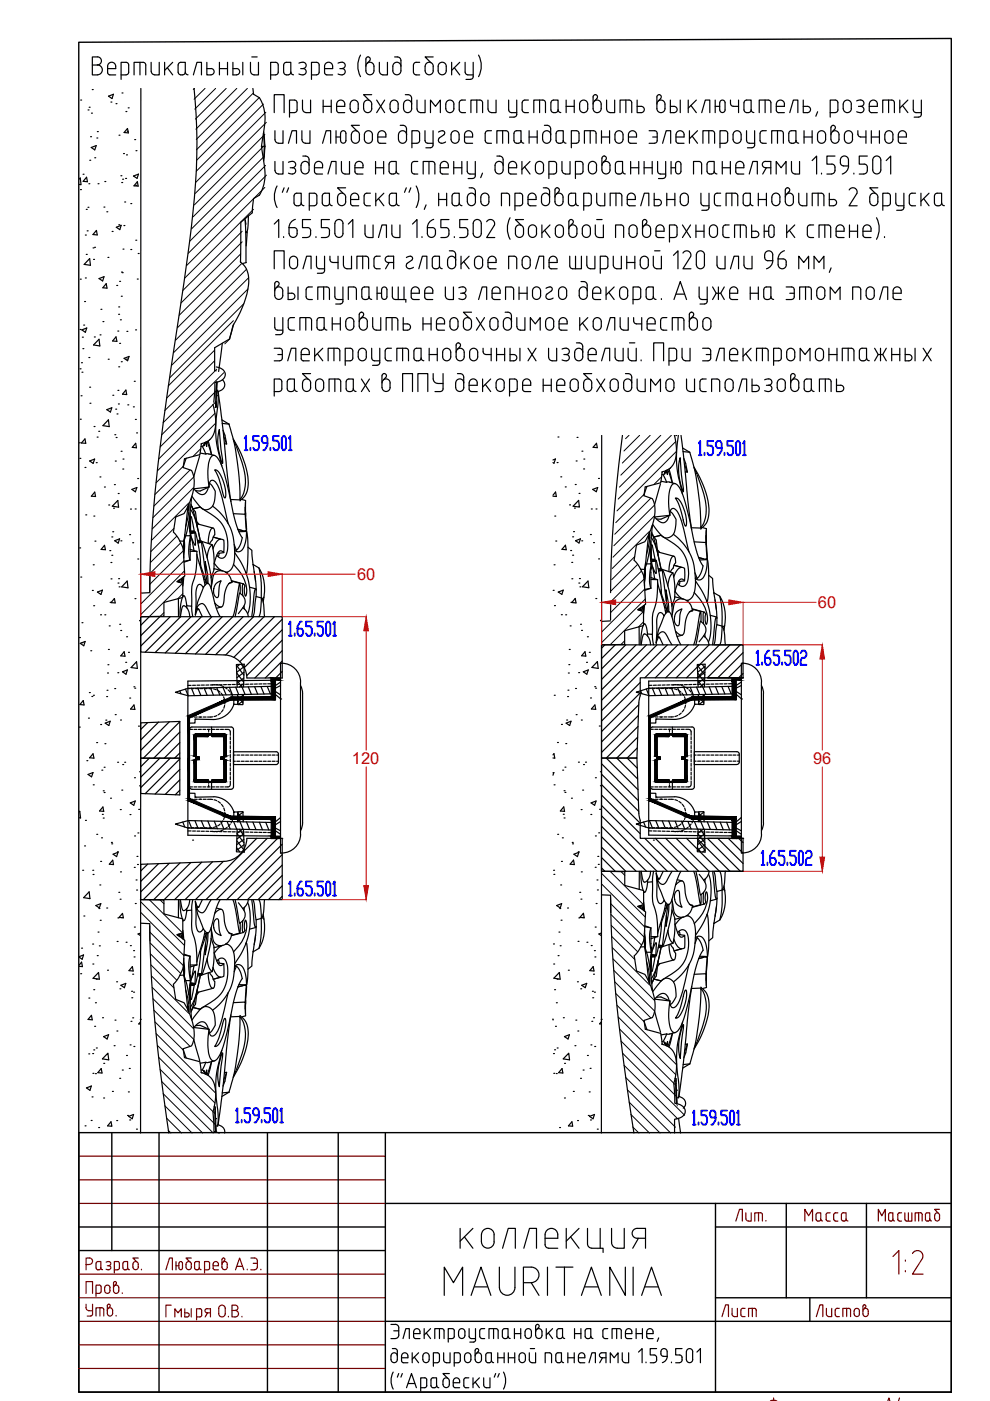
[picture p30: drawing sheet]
<svg xmlns="http://www.w3.org/2000/svg" width="210mm" height="297mm" viewBox="0 0 210 297" stroke-linecap="round" stroke-linejoin="round" font-family="sans-serif">
<defs><g id="words">
<g font-size="5.7" fill="#720000">
<text x="154.9" y="260">Лит.</text>
<text x="169.3" y="260">Масса</text>
<text x="184.9" y="260">Масштаб</text>
<text x="16.9" y="280.1">Утв.</text>
<text x="151.7" y="280.5">Лист</text>
</g>
<text font-size="5.7" x="171.8" y="280.5">Листов</text>
<g font-size="3.5" fill="#f00">
<text x="75.7" y="123">60</text>
<text x="173.4" y="128.9">60</text>
<text x="74.6" y="162.1">120</text>
<text x="172.4" y="162.1">96</text>
</g>
<text font-size="3.1" fill="#720000" x="187" y="298.1">A4</text>
</g></defs>
<g fill="none" stroke="#000" stroke-width=".25">
<path d="M19.6 19h.1M19.6 13.8h1M20.6 12.1h-1v3.8h1M20.6 12.1a.86 .86 0 0 1 .9 .8 .86 .86 0 0 1-.9 .9 1.05 1.05 0 0 1 1.1 1 1.05 1.05 0 0 1-1.1 1.1M22.8 14.5h1.7a.91 .91 0 0 0-.5-1.2 .91 .91 0 0 0-1.2 .8v1.3l.3 .4 .2 .1M23.3 15.9h1.2M25.7 15.9h1M25.9 19.7h.1M26.7 15.9l.5-.3 .1-.3-.1-1.8-.5-.3h-1v3.6M28.4 15.9v-2.7h1.9l.5 .3 .1 2.4M29.7 13.2v2.7M29.9 18.7l-.1 221.5"/>
<path d="M32 13.2l.1 1.9a.75 .75 0 0 0 .7 .8M33.8 13.2v2.7h-1M34.9 13.2v2.7M35.5 14.4l1.1 1.5M36.6 13.2l-1.7 1.7M37.8 13.8v1.5M37.8 13.8l.3-.5 1.2-.1v2.1l-.3 .5-.3 .1M37.8 15.3l.1 .3 .4 .3M38.3 15.9h.4M39.3 15.3l.1 .3 .5 .3M41 15.9l.8-2.7h.9v2.7M41.1 18.7a131.7 131.7 0 0 1-.9 32.2l-1.2 9a686.4 686.4 0 0 0-6.4 47.7l-.6 9-.3 9.1-1.9 .1"/>
<path d="M43.9 14.5h.8a.67 .67 0 0 1 .7 .7 .67 .67 0 0 1-.7 .7M43.9 13.2v2.7h.8M46.5 14.5h1.7M46.5 13.2v2.7M48.2 13.2v2.7M49.4 14.5h.8a.67 .67 0 0 1 .6 .7 .67 .67 0 0 1-.6 .7M49.4 13.2v2.7h.7M51.5 13.2v2.7M53.1 13.2v1.9a.75 .75 0 0 0 .8 .8M53.4 12.1h1.1M53.6 18.7l.2 1.3a2.6 2.6 0 0 1 1.7 1.6 10 10 0 0 1 .4 6.2 11.3 11.3 0 0 0-.1 5.5 11.2 11.2 0 0 1-.3 7.2 2.53 2.53 0 0 1-1.7 1.6l-.3 3-2.4 2-.1 8.5a4.9 4.9 0 0 1 1.7 4.9 21.1 21.1 0 0 1-3.3 8.5l-.7 2.9-3.2 1.8v4.8l.3 .1M54.8 13.2v2.7h-.9"/>
<path d="M57.4 15.9h1M58.4 15.9l.5-.3 .1-.3-.1-1.8-.5-.3h-1v3.6M60.1 13.8v1.5M60.2 13.8l.2-.5 1.3-.1v2.1l-.3 .5-.3 .1M60.2 15.3v.3l.5 .3M60.7 15.9h.4M61.7 15.3l.1 .3 .4 .3M63.4 13.4l.3-.1a.74 .74 0 0 1 1 .1 .74 .74 0 0 1-.2 1.1h-.2M63.4 15.7l.8 .2M63.8 14.5h.4M64.3 14.5a.67 .67 0 0 1 .6 .7 .67 .67 0 0 1-.6 .7M66 15.9h1.1"/>
<path d="M67.1 15.9l.5-.3 .1-.3-.1-1.8-.5-.3h-1.1v3.6M68.8 14.5h1.7a.91 .91 0 0 0-.5-1.2 .91 .91 0 0 0-1.2 .8v1.3l.2 .4 .3 .1M69.3 15.9h1.2M71.7 13.4l.3-.1a.72 .72 0 0 1 1.1 .2 .72 .72 0 0 1-.6 1M71.7 15.7l.8 .2M72.1 14.5h.4M72.5 14.5a.67 .67 0 0 1 .7 .7 .67 .67 0 0 1-.7 .7M76.4 11.7a4.8 4.8 0 0 0 0 4.5M77.6 12.5v2.5a.86 .86 0 0 0 .8 .9 .86 .86 0 0 0 .9-.9v-.9a.86 .86 0 0 0-.9-.9 .86 .86 0 0 0-.8 .9M78 12.1l.4 .1 .1 .4-.6 .8M78.1 12.1l-.5 .2v.2M80.4 13.2v1.9"/>
<path d="M80.5 15.1a.75 .75 0 0 0 .7 .8M82.1 13.2v2.7h-.9M83.7 12.1h.5M84.3 12.1a.75 .75 0 0 1 .7 .7v2.2a.86 .86 0 0 1-.9 .9 .86 .86 0 0 1-.8-.9v-.9a.86 .86 0 0 1 .8-.9 .86 .86 0 0 1 .9 .9M88.2 15.9h.8M88.2 13.2h.8M88.2 13.2l-.5 .3v1.8l.3 .5 .2 .1M90.1 14.1v.9M90.1 14.1a.86 .86 0 0 1 .9-.9 .86 .86 0 0 1 .9 .9l-.1 .9a.85 .85 0 0 1-.8 .9 .85 .85 0 0 1-.9-.9M91.8 12.1h-1.7l1.3 1.2M93.2 13.4a.86 .86 0 0 1 .9-.1 .86 .86 0 0 1 .5 .8v.9a.86 .86 0 0 1-.8 .9 .86 .86 0 0 1-.9-.9v-.9zM95.8 13.2v2.7"/>
<path d="M96.3 14.4l1.2 1.5M97.5 13.2l-1.7 1.7M98.6 13.2v2.1M98.6 15.3l.3 .5 .3 .1M98.8 16.8h1M99.2 15.9h1.1M100.3 13.2v3.1l-.2 .4-.3 .1M101.5 11.7a4.8 4.8 0 0 1 0 4.5M16.8 38l.2-.3 .2 1.5-.4-.1M17.1 21.2h.1M17.6 36.9h.1M18.4 37.6l.1 .9-.9-.1z"/>
<path d="M18.7 23.3h.1M18.8 39h.1M18.9 22.7h.1M19 34h.1M19.2 29h.1M19.3 31.3l1.1-.4-.3 .9zM19.4 24h.1M20.1 33.5h.1M20.5 29.3h.1M20.6 27.9h.1M20.8 39h.1M22.2 38.5h.1"/>
<path d="M23 20.4l1-.4-.3 .9zM23.5 21.6h.1M24.6 22h.1M25.2 28.7h.1M25.6 37.3h.1M25.8 38.7h.1M26 38h.1M26.2 32.6h.1M26.6 37.8h.1M26.7 23.7h.1M26.8 32.8h.1M27 27.8h.1"/>
<path d="M27 27.2l.2 1-.9-.1zM27.2 22.9h.1M28.3 37.3l1.1-.4-.3 .9zM28.6 29.6h.1M28.8 39.3h.1M28.8 31.9h.1M29.1 38.5l.2 1-.9-.1zM55.9 28.3l.1 2.7h-.6M55.9 28a16.2 16.2 0 0 1 0 6.1M56.2 31h-.2l-.1 2.8M58.1 23.9v-3.8h2.1v3.8M58.3 27.7v1.9a.75 .75 0 0 0 .8 .8h.9v-2.7"/>
<path d="M58.3 34.2v1.9a.75 .75 0 0 0 .8 .8h.9v-2.7M58.7 39.4a4.8 4.8 0 0 0 0 4.6M60.2 39.8l-.3 1M61.2 30.4l.7-2.7h1v2.7M61.2 34.4l.2-.1a.74 .74 0 0 1 1.1 .1 .74 .74 0 0 1-.2 1.1h-.3M61.2 39.8l-.4 1M61.4 23.9h1M61.5 35.6h.5M62 35.5a.7 .7 0 0 1 .7 .9 .7 .7 0 0 1-1 .5l-.5-.2M62.4 23.9l.5-.3 .1-.3-.1-1.8-.5-.3h-1v3.6M64 27.7v1.9a.75 .75 0 0 0 .8 .8h.9v-2.7M64.1 21.2l.1 1.9a.75 .75 0 0 0 .7 .8"/>
<path d="M64.2 33.1a1.03 1.03 0 0 1 1.3 .4v.3M65.5 33.9v2.1M65.6 35.1a.86 .86 0 0 0-.9-.9 .86 .86 0 0 0-.9 .9v.9a.87 .87 0 0 0 .9 .9 .87 .87 0 0 0 .9-.9M65.8 21.2v2.7h-.9M68.4 30.4l.8-2.7h.9v2.7M68.4 35.1v.5h-1.7M68.4 35.1a.86 .86 0 0 0-.8-.9 .86 .86 0 0 0-.9 .9l.1 1.5 .4 .3h1.2M68.5 22.5h1.7M68.5 21.2v2.7M69.5 36.9l.8-2.7h.9v2.7M70.2 21.2v2.7M71.2 29h1"/>
<path d="M71.2 27.7v2.7M71.4 22.1l.1 1.5 .4 .3h1.2M71.4 22.1a.86 .86 0 0 1 .9-.9 .86 .86 0 0 1 .8 .9M72.2 28.3v1.5M72.2 28.3a.56 .56 0 0 1 .6-.6 .56 .56 0 0 1 .5 .6M72.4 34.2v1.9a.75 .75 0 0 0 .8 .8h.9v-2.7M73.1 22.1v.4h-1.7M73.3 39.8h-1.7l1.2 1.2M73.3 28.3v1.5a.56 .56 0 0 1-.5 .6 .56 .56 0 0 1-.6-.6M74.2 22.1v.9M74.3 22.1a.86 .86 0 0 1 .8-.9 .86 .86 0 0 1 .9 .9M74.3 23a.86 .86 0 0 0 .8 .9 .86 .86 0 0 0 .9-.9"/>
<path d="M74.5 28.6v.9M74.5 28.6a.86 .86 0 0 1 .9-.9 .86 .86 0 0 1 .8 .9v.9a.85 .85 0 0 1-.9 .9 .85 .85 0 0 1-.8-.9M75.2 35.6h1.8a.9 .9 0 0 0-.6-1.3 .9 .9 0 0 0-1.1 .8v1.5l.4 .3h1.3M75.9 22.1v.9M76.2 26.6h-1.7l1.2 1.2M77.1 22.1v.9M77.1 22.1a.86 .86 0 0 1 .9-.9 .86 .86 0 0 1 .8 .9M77.1 23a.86 .86 0 0 0 .9 .9 .86 .86 0 0 0 .8-.9M78.8 20.1h-1.7l1.2 1.2M78.8 22.1v.9M79 28.6v.9M79 28.6a.86 .86 0 0 0-.9-.9 .86 .86 0 0 0-.8 .9v.9a.86 .86 0 0 0 .8 .9 .86 .86 0 0 0 .9-.9"/>
<path d="M79.6 35.6h1.7M79.6 34.2v2.7M79.9 21.2l1.7 2.7M81.3 34.2v2.7M81.6 21.2l-1.7 2.7M81.8 28.6v.4h-1.7M81.8 28.6a.86 .86 0 0 0-.8-.9 .86 .86 0 0 0-.9 .9l.1 1.5 .4 .3h1.2M82.5 34.8v1.5M82.5 34.8l.3-.5 1.2-.1v2.1M82.5 36.3a.78 .78 0 0 0 .8 .6 .78 .78 0 0 0 .7-.6M82.7 22.1v.9M82.7 22.1a.86 .86 0 0 1 .9-.9 .86 .86 0 0 1 .8 .9"/>
<path d="M82.7 23a.86 .86 0 0 0 .9 .9 .86 .86 0 0 0 .8-.9M84 36.3l.1 .3 .5 .3M84.4 22.1v.9M84.9 26.6a1.03 1.03 0 0 1 1.2 .4l.1 .3M85.6 22.1v.9M85.6 22.1a.86 .86 0 0 1 .8-.9 .86 .86 0 0 1 .9 .9M85.6 23a.86 .86 0 0 0 .8 .9 .86 .86 0 0 0 .9-.9M85.9 20.1a1.03 1.03 0 0 1 1.3 .4l.1 2.5M86.1 39.8l-.3 1M86.2 27.3v2.2a.87 .87 0 0 1-.9 .9 .87 .87 0 0 1-.8-.9v-.9a.86 .86 0 0 1 .9-.9 .86 .86 0 0 1 .8 .9M87.1 39.8l-.4 1M87.2 34.8l.1 1.8 .5 .3h.8"/>
<path d="M88.2 39.4a4.8 4.8 0 0 1 0 4.6M88.4 21.2v1.9a.75 .75 0 0 0 .8 .8M88.6 34.2l-1.1 .1-.2 .5M89 28.3l-.1 1.8-.5 .3h-1.1M89 28.3l-.3-.5-1.4-.1v3.6M90.1 27.7l.1 2.4 .5 .3h1.1M90.1 21.2v2.7h-.9M91 34.2v2.7M91.3 23.9v-2.7l1 1.3 1.1-1.3v2.7M91.8 27.7l-.1 3.3-.4 .3h-1M92.2 34.8l-.1-.3-.5-.3h-1.9v2.7M92.2 34.8v2.1"/>
<path d="M93 28l.5-.2a.53 .53 0 0 1 .8 .4l-.2 .4-.9 .6a.73 .73 0 0 0 0 1 .73 .73 0 0 0 1 0l.3-.1M93.3 35.6h1.8a.91 .91 0 0 0-.6-1.3 .91 .91 0 0 0-1.2 .8l.1 1.5 .4 .3h1.3M94.5 22.1v.9M94.5 22.1a.86 .86 0 0 1 .9-.9 .86 .86 0 0 1 .8 .9M94.5 23a.86 .86 0 0 0 .9 .9 .86 .86 0 0 0 .8-.9M95.9 28a.86 .86 0 0 1 .9-.2 .86 .86 0 0 1 .5 .8v.9a.86 .86 0 0 1-.8 .9 .86 .86 0 0 1-.9-.9v-.9zM96.2 34.2v2.7M96.2 35.6h1.7M96.2 22.1v.9M97.9 34.2v2.7M97.9 23.9h.8M98.5 29h1.7a.91 .91 0 0 0-.6-1.2 .91 .91 0 0 0-1.1 .8l.1 1.5 .4 .3h1.2"/>
<path d="M98.7 21.2h-.8l-.4 .3-.1 1.8 .3 .5 .2 .1M99.1 34.2l.1 2.4 .4 .3h1.2M99.3 37.9h.9M99.5 39.8a1.03 1.03 0 0 1 1.2 .5l.1 .3M99.8 23.9v-2.7h2l.4 .3 .1 2.4M100.8 34.2v3.1l-.3 .5h-.3M101.1 21.2v2.7M102.3 36.7l-.4 1M102.9 28.3l.1 1.8 .5 .3h.7M103.5 21.2v1.9a.75 .75 0 0 0 .7 .8M104.2 27.7l-1 .1-.3 .5M105.2 21.2v2.7h-1"/>
<path d="M105.3 33.1a1.03 1.03 0 0 1 1.3 .4l.1 .3M106.6 27.7v2.7M106.7 33.9v2.1a.86 .86 0 0 1-.9 .9 .86 .86 0 0 1-.8-.9v-.9a.86 .86 0 0 1 .8-.9 .86 .86 0 0 1 .9 .9M107.3 27.7h-2v2.7M107.3 27.7l.4 .3 .1 .3M107.8 35.6h1.7a.91 .91 0 0 0-.5-1.3 .91 .91 0 0 0-1.2 .8l.1 1.5 .4 .3h1.2M107.8 28.3v2.1M107.8 21.2l.1 2.1 .2 .5 .3 .1M108 24.8h1M108.4 23.9h1.2M109 28.3v1.5a.78 .78 0 0 0 .7 .6 .78 .78 0 0 0 .8-.6M109 28.3l.3-.5 1.2-.1v2.1"/>
<path d="M109.6 21.2v3.1l-.3 .4-.3 .1M110.5 29.8l.3 .5 .3 .1M110.7 34.2v2.7M110.7 21.8v1.5M110.7 23.3l.3 .5 .3 .1M111.2 35.4l1.2 1.5M111.3 23.9h.7M112 21.2l-1 .1-.3 .5M112.2 29h1.7M112.2 27.7v2.7M112.4 34.2l-1.7 1.7M113.2 23.9v-2.7h1.9l.5 .3 .1 2.4"/>
<path d="M113.8 34.5a.86 .86 0 0 1 .9-.2 .86 .86 0 0 1 .6 .8v.9a.87 .87 0 0 1-.9 .9 .87 .87 0 0 1-.9-.9v-.9zM113.9 27.7v2.7M114.4 21.2v2.7M115 28.6v.9M115.1 28.6a.86 .86 0 0 1 .8-.9 .86 .86 0 0 1 .9 .9M115.2 39.8a1.03 1.03 0 0 1 1.3 .5v.3M115.4 26.6h.6M116 26.6a.75 .75 0 0 1 .8 .7M116.4 36.9h1M116.8 27.3v2.2a.86 .86 0 0 1-.9 .9 .86 .86 0 0 1-.8-.9M116.8 21.8v1.5M116.8 21.8l.3-.5 1.2-.1v2.1l-.3 .5-.2 .1"/>
<path d="M116.8 23.3l.3 .5 .3 .1M117.4 23.9h.4M117.4 34.2h-1v3.7M117.4 34.2l.3 .1 .3 .5M117.9 28.3v1.5M117.9 28.3l.3-.5 1.2-.1v2.1M117.9 29.8a.78 .78 0 0 0 .8 .6 .78 .78 0 0 0 .7-.6M118 34.8v1.5l-.3 .5-.3 .1M118.3 23.3l.3 .5 .3 .1M119.1 34.2l.1 1.9a.75 .75 0 0 0 .7 .8h1v-2.7M119.4 29.8l.3 .5 .3 .1M120 21.2v2.7"/>
<path d="M120 22.5h1.8M121.1 30.4h1.1M121.8 21.2v2.7M122.2 27.7h-1.1v3.6M122.2 27.7l.5 .3 .1 .3M122.8 28.3v1.5l-.3 .5-.3 .1M122.9 22.1a.86 .86 0 0 1 .9-.9 .86 .86 0 0 1 .8 .9M122.9 23a.86 .86 0 0 0 .9 .9 .86 .86 0 0 0 .8-.9M122.9 22.1v.9M123.6 34.8l-.1 1.8-.4 .3h-1.1M123.6 34.8l-.3-.5-1.3-.1v3.7M124.6 22.1v.9"/>
<path d="M125 34.5a.86 .86 0 0 1 1-.2 .86 .86 0 0 1 .5 .8v.9a.87 .87 0 0 1-.9 .9 .87 .87 0 0 1-.8-.9v-.9zM125.1 27.7v2.7M125.8 22.1a.86 .86 0 0 1 .8-.9 .86 .86 0 0 1 .9 .9M125.8 23a.86 .86 0 0 0 .8 .9 .86 .86 0 0 0 .9-.9M126.2 20.1l.4 .1 .1 .4-.7 .8M126.2 20.1l-.4 .2v.2v2.5M126.4 28.3l-.1-.3-.5-.3h-1.9v2.7M126.4 28.3v2.1M127.5 22.1v.9M127.5 27.7v2.7M127.5 29h1.7M127.9 34.4l.5-.5a.47 .47 0 0 0-.1-.7 .47 .47 0 0 0-.7 .3v2.5a.87 .87 0 0 0 .9 .9 .87 .87 0 0 0 .8-.9v-.9a.85 .85 0 0 0-.8-.9 .85 .85 0 0 0-.9 .9"/>
<path d="M128.6 21.2v1.9M128.6 23.1a.75 .75 0 0 0 .8 .8M129.2 27.7v2.7M130.3 21.2v2.7h-.9M130.5 34.8v1.5M130.5 34.8l.3-.5 1.2-.1v2.1l-.3 .5-.3 .1M130.5 36.3a.7 .7 0 0 0 .9 .6M130.6 28a.86 .86 0 0 1 1-.2 .86 .86 0 0 1 .5 .8v.9a.86 .86 0 0 1-.9 .9 .86 .86 0 0 1-.8-.9v-.9zM131.5 23.9v-2.7h1.9l.5 .3v2.4M132 36.3l.3 .5 .3 .1M132.7 21.2v2.7M133.2 29h1.8a.91 .91 0 0 0-.6-1.2 .91 .91 0 0 0-1.2 .8l.1 1.5 .4 .3h1.3"/>
<path d="M133.7 35.6h1.7M133.7 34.2v2.7M135.1 21.2v2.7h.8M135.1 22.5h.8M135.4 34.2v2.7M135.9 22.5a.67 .67 0 0 1 .7 .7 .67 .67 0 0 1-.7 .7M136.6 35.6h1.7M136.6 34.2v2.7M137.6 27.7l1.5 .1 .2 .5M138.3 34.2v2.7M138.4 29h.9M139.3 22.1a.86 .86 0 0 1 .8-.9 .86 .86 0 0 1 .9 .9"/>
<path d="M139.3 23a.86 .86 0 0 0 .8 .9 .86 .86 0 0 0 .9-.9M139.3 28.3v1.8l-.5 .3h-1.2M139.4 34.2v2.1M139.4 36.3l.3 .5 1.4 .1M139.8 20.1l.3 .1 .1 .4-.6 .8M139.8 20.1l-.5 .2v.2v2.5M140.5 30.4l.7-2.7h1v2.7M141 22.1v.9M141.1 34.2v3.4l-.5 .2-1 .1M142.1 21.2v2.7h.8a.67 .67 0 0 0 .7-.7 .67 .67 0 0 0-.7-.7h-.8M142.3 35.6h.9M142.3 34.2v2.7"/>
<path d="M143.2 34.8v1.5M143.3 34.8a.56 .56 0 0 1 .5-.6 .56 .56 0 0 1 .6 .6M144.2 21.2v2.7M144.4 34.8v1.5a.56 .56 0 0 1-.6 .6 .56 .56 0 0 1-.5-.6M145 28.6v.4h-1.7M145.1 28.6a.86 .86 0 0 0-.9-.9 .86 .86 0 0 0-.9 .9l.1 1.5 .4 .3h1.2M145.9 21.2v2.7M146.2 27.7v2.7M146.5 22.4l1.1 1.5M146.7 28.9l1.2 1.5M147.6 21.2l-1.7 1.7M147.9 27.7l-1.7 1.7"/>
<path d="M148.8 34.8l-.3-.5-1.5-.1v2.7M148.8 34.8v2.1M148.8 23.9l.7-2.7h1v2.7M149.9 34.8v1.5a.78 .78 0 0 0 .8 .6 .78 .78 0 0 0 .7-.6M149.9 34.8l.3-.5 1.2-.1v2.1M150.3 27.7v2.7M151.4 36.3l.3 .5 .3 .1M151.5 28.3l-.1-.3-.4-.3h-2v2.7M151.5 28.3v2.1M151.6 22.5h1M151.6 21.2v2.7M152.7 21.5a.56 .56 0 0 1 .6-.3 .56 .56 0 0 1 .4 .6v1.5a.56 .56 0 0 1-.5 .6 .56 .56 0 0 1-.6-.6z"/>
<path d="M153.1 35.6h1.8M153.1 34.2v2.7M154.3 28.3l-.1 1.8-.5 .3h-1M154.3 28.3l-.3-.5-1.3-.1v3.6M154.9 34.2v2.7M154.9 21.2v.8M154.9 22l.3 .5h1.4M155.7 28a.86 .86 0 0 1 .9-.2 .86 .86 0 0 1 .5 .8v.9a.86 .86 0 0 1-.8 .9 .86 .86 0 0 1-.9-.9v-.9zM156 35.6h1.7a.91 .91 0 0 0-.5-1.3 .91 .91 0 0 0-1.2 .8l.1 1.5 .4 .3h1.2M156.6 21.2v2.7M158.3 27.7v2.1M158.3 29.8l.3 .5 1.4 .1"/>
<path d="M158.3 23.9h.4M158.9 36.9l.7-2.7h1v2.7M159.3 23.3v-2.1l-1.3 .1-.2 .5-.1 1.5 .3 .5 .3 .1M159.3 23.3l-.3 .5-.3 .1M159.3 23.3l.3 .5 .2 .1M160 27.7l-.1 3.3-.5 .3h-.9M161 23.9v-2.7h1.9l.5 .3v2.4M161.1 28.3l.1 1.8 .5 .3h.8M162.2 21.2v2.7M162.3 34.2h1.1v2.7M162.3 34.2a.67 .67 0 0 0-.7 .7 .67 .67 0 0 0 .7 .6l1.1 .1M162.5 27.7l-1.1 .1-.2 .5"/>
<path d="M162.5 35.6l-.8 1.3M164.6 36.9v-2.7l1 1.4 1.1-1.4v2.7M164.6 22.1v1.3M164.6 22.1a.86 .86 0 0 1 .9-.9 .86 .86 0 0 1 .8 .9M164.6 23.4l.1 .2 .4 .3M164.8 27.7v2.7M165.1 23.9h1.2M166.1 28.3l-.1-.3-.5-.3h-1.9v2.7M166.1 28.3v2.1M166.3 22.1v.4h-1.7M167.2 28.3l.1 1.5a.78 .78 0 0 0 .7 .6 .78 .78 0 0 0 .8-.6M167.3 28.3l.2-.5 1.3-.1v2.1"/>
<path d="M167.4 23.9l.8-2.7h1v2.7M167.8 34.2v1.9a.75 .75 0 0 0 .8 .8h.9v-2.7M168.8 29.8l.3 .5 .2 .1M170.3 21.2v2.7h.9M170.3 22.5h.9M170.5 29h1.7M170.5 27.7v2.7M171.2 22.5a.67 .67 0 0 1 .7 .7 .67 .67 0 0 1-.7 .7M172.2 34l.9-.9v3.8M172.2 27.7v2.7M173.4 23.7l-.4 .9M173.6 28a.86 .86 0 0 1 .9-.2 .86 .86 0 0 1 .5 .8v.9a.86 .86 0 0 1-.8 .9 .86 .86 0 0 1-.9-.9v-.9z"/>
<path d="M174.2 36.7v.2M176 23.9h1.1M176.4 34.8a.67 .67 0 0 1 .6 .7v.6a.75 .75 0 0 1-.7 .8h-1M176.5 27.9l.5-.5a.47 .47 0 0 0-.1-.7 .47 .47 0 0 0-.7 .3v2.5a.87 .87 0 0 0 .8 .9 .87 .87 0 0 0 .9-.9v-.9a.85 .85 0 0 0-.9-.9 .85 .85 0 0 0-.8 .9M177 33.1h-1.7v1.7h1.1M177.1 23.9l.3-.1 .3-.5-.1-1.8-.5-.3h-1.1v3.6M178.8 22.1v.9M178.8 22.1a.86 .86 0 0 1 .9-.9 .86 .86 0 0 1 .8 .9M178.8 23a.86 .86 0 0 0 .9 .9 .86 .86 0 0 0 .8-.9M178.8 35.2h1.1M178.8 35.2a.67 .67 0 0 1-.6-.7 1.06 1.06 0 0 1 .8-1.4 .86 .86 0 0 1 .9 .8v1.3M179.3 28a.86 .86 0 0 1 .9-.2 .86 .86 0 0 1 .6 .8v.9a.87 .87 0 0 1-.9 .9 .87 .87 0 0 1-.9-.9v-.9z"/>
<path d="M179.9 35.2a1.83 1.83 0 0 1-1.3 1.7M180.5 22.1v.9M181 36.7v.2M181.6 21.4a.87 .87 0 0 1 1.1-.2 .87 .87 0 0 1 .4 .9l-.6 .4M181.9 27.7v.8M181.9 28.5l.3 .4 1.4 .1M182 22.5h.5M182.5 22.5a.69 .69 0 0 1 .7 .9 .69 .69 0 0 1-1 .5l-.6-.2M183.2 34.8a.67 .67 0 0 1 .7 .7v.6a.75 .75 0 0 1-.8 .8h-.9M183.6 27.7v2.7M183.9 33.1h-1.7v1.7h1M184.3 22.1l.1 1.5 .4 .3h1.2"/>
<path d="M184.3 22.1a.86 .86 0 0 1 .9-.9 .86 .86 0 0 1 .8 .9M184.7 29h1.8M184.7 27.7v2.7M185.3 33.3a.86 .86 0 0 1 .9-.2 .86 .86 0 0 1 .6 .8v2.1a.86 .86 0 0 1-.9 .9 .86 .86 0 0 1-.9-.9v-2.1zM186 22.1v.4h-1.7M186.1 39.8h-1.7l1.3 1.2M186.5 27.7v2.7M187.2 23.9v-2.7h1.9l.5 .3v2.4M187.6 28.6v.9M187.6 28.6a.86 .86 0 0 1 .9-.9 .86 .86 0 0 1 .8 .9v.9a.85 .85 0 0 1-.8 .9 .85 .85 0 0 1-.9-.9M187.9 34l.9-.9v3.8M188.4 21.2v2.7"/>
<path d="M190.5 28.6v1.3M190.5 28.6a.86 .86 0 0 1 .8-.9 .86 .86 0 0 1 .9 .9M190.5 29.9v.2l.5 .3M190.8 21.2v2.7M190.9 30.4h1.3M191.3 22.4l1.2 1.5M192.2 28.6v.4h-1.7M192.5 21.2l-1.7 1.7M193.6 21.2l.1 2.1 .2 .5 .3 .1M193.8 24.8h1M194.2 23.9h1.1M195.3 21.2v3.1l-.2 .4-.3 .1"/>
<path d="M17 59.2h.1M17.1 40.2h.1M18.1 58.9h.1M18.1 49.8h.1M18.3 53.9h.1M18.3 44.4h.1M18.5 48.9h.1M18.6 43.9h.1M19 54.8l.2 1.4-1.4-.1zM19.7 52.6h.1M19.8 55h.1M20 52.4h.1"/>
<path d="M20.4 48.9l.2 .9-.9-.1zM21 59.1l1.1-.4-.3 .9zM22 43.9h.1M22.6 44.9h.1M22.9 54.6h.1M23.8 49.1h.1M24.7 48.2l1-.4-.3 .9zM25.2 47.7h.1M25.4 59.7h.1M25.8 57.7h.1M25.9 57.8h.1M26.1 52.8h.1"/>
<path d="M26.3 47.8h.1M26.4 42.8h.1M27.7 52.9h.1M27.7 43.2h.1M28.8 50.9h.1M29.1 59.2h.1M29.3 53.7h.1M51 55.3v.3M51.9 46.4l.3 9.2M52 46.7l.2 .8M52.2 55.7l-.9 .2M52.2 55.7h.1"/>
<path d="M52.4 49.3l-.3-.1 .3 .2-.2 2.7M52.7 45.8l-.1 2.4a.82 .82 0 0 1-.5 1M58.1 47.5l1-.9v3.8M58.1 57v-3.8h2.1v3.8M60.1 50.2v.2M61.6 54.6a.86 .86 0 0 1 1-.2 .86 .86 0 0 1 .5 .8v.9a.86 .86 0 0 1-.9 .9 .86 .86 0 0 1-.8-.9v-.9zM62.3 41.5l.1 1.5a.78 .78 0 0 0 .7 .6 .78 .78 0 0 0 .8-.6M62.3 48.3h-1v1.2a.86 .86 0 0 0 .9 .8 .86 .86 0 0 0 .8-.8M62.3 48.2a.67 .67 0 0 1 .7 .7M62.4 41.5l.2-.5h1.3v2.1M62.6 46.5a1.83 1.83 0 0 0-1.3 1.7M63 48.9v.6"/>
<path d="M63.9 43l.1 .3 .4 .3M64.2 57l.8-2.7h1v2.7M65.2 48.2a.67 .67 0 0 1 .7 .7M65.8 48.9v.7a.75 .75 0 0 1-.7 .7l-1 .1M65.8 46.6h-1.7v1.7h1.1M67 50.2v.2M67.1 54.3l.1 2.4 .5 .3h1.1M67.2 41.5l-.1 1.8-.5 .3h-1M67.2 41.5l-.3-.5h-1.3v3.6M67.3 57.9h.9M68.1 50.4h1M68.3 41.5v1.5a.78 .78 0 0 0 .8 .6 .78 .78 0 0 0 .7-.6"/>
<path d="M68.3 41.5l.3-.5h1.2v2.1M68.8 54.3v3.1l-.1 .2-.4 .3M69.2 48.2a.63 .63 0 0 1 .6 .7v.7a.75 .75 0 0 1-.7 .7M69.8 46.6h-1.7v1.7h1.1M69.9 43v.3l.5 .3M70 54.3v.8l.3 .5 1.4 .1M71 47.4v2.1M71 47.4a.85 .85 0 0 1 .9-.9 .85 .85 0 0 1 .8 .9v2.1a.86 .86 0 0 1-.8 .8 .86 .86 0 0 1-.9-.8M71.6 41.8v1M71.6 41.8a.86 .86 0 0 1 .8-.9 .86 .86 0 0 1 .9 .9M71.6 42.8a.86 .86 0 0 0 .8 .8 .86 .86 0 0 0 .9-.8M71.7 54.3v2.7"/>
<path d="M72.8 54.3v1.9a.75 .75 0 0 0 .8 .8h.9v-2.7M73.3 41.8v1M73.9 47.5l.9-.9v3.8M74.3 42.3h1.8a.91 .91 0 0 0-.6-1.3 .91 .91 0 0 0-1.2 .8l.1 1.6 .4 .2h1.3M76.9 54.3v2.7M77.2 41.5v1.6M77.2 43l.3 .5 1 .1M77.4 47.7v1.9a.75 .75 0 0 0 .8 .7M78.1 54.9v-.3l-.5-.3h-1.9v2.7M78.1 54.9v2.1M78.5 41h-1l-.3 .5M79.1 47.7v2.7h-1"/>
<path d="M79.3 54.9l.1 1.8 .5 .3h.7M79.7 41v2.6M80.2 50.4l.8-2.7h.9v2.7M80.2 42.1l1.2 1.5M80.6 54.3l-1 .1-.3 .5M81.4 41l-1.7 1.7M82.5 55.7l-.8 1.3M82.5 41.5v1.5a.78 .78 0 0 0 .8 .6 .78 .78 0 0 0 .8-.6M82.5 41.5l.3-.5h1.3v2.1M83.1 47.7v1.9M83.5 55.7h-1.2a.67 .67 0 0 1-.6-.7 .67 .67 0 0 1 .6-.7h1.2v2.7M84.1 43l.1 .3 .4 .3"/>
<path d="M84.8 47.7v2.7l-.9-.1a.75 .75 0 0 1-.8-.7M86.3 55.8a.73 .73 0 0 0 .1 1.1 .73 .73 0 0 0 1-.1l.3-.1M87 54.3l.5 .3-.2 .6M87 54.3l-.8 .3M87.3 55.2l-1 .6M87.5 47.5l.9-.9v3.8M88.8 57l.8-2.7h.9v2.7M89.5 50.2v.2M90.3 43.4l-.3 1M91.7 54.9v1.5a.78 .78 0 0 0 .7 .6 .78 .78 0 0 0 .8-.6M91.7 48.2a.67 .67 0 0 1 .6 .7 1.05 1.05 0 0 1-.8 1.4 .86 .86 0 0 1-.9-.8v-1.2h1.1M91.7 54.9l.3-.5 1.2-.1v2.1"/>
<path d="M92 46.5a1.83 1.83 0 0 0-1.4 1.7M93 42.3h1.7M93 41v2.6M93.2 56.4l.1 .3 .5 .3M93.5 50.4h.9M94.5 48.2a.67 .67 0 0 1 .7 .7v.7a.75 .75 0 0 1-.8 .7M94.7 41v2.6M94.9 55.2v.9M94.9 55.2a.86 .86 0 0 1 .9-.9 .86 .86 0 0 1 .8 .9M95.2 46.6h-1.7v1.7h1M95.3 53.2a1.03 1.03 0 0 1 1.2 .4l.1 .3M95.8 41.5v1.6"/>
<path d="M95.9 41.5l.2-.5h1.3v2.1M95.9 43a.78 .78 0 0 0 .7 .6 .78 .78 0 0 0 .8-.6M96.3 50.2v.2M96.6 53.9v2.2a.86 .86 0 0 1-.8 .9 .86 .86 0 0 1-.9-.9M97.4 43l.3 .5 .2 .1M97.7 54.3v2.7M98.3 55.5l1.2 1.5M98.5 48.2a.67 .67 0 0 1 .7 .7v.7a.75 .75 0 0 1-.8 .7l-.9 .1M99.1 41.8v1M99.1 41.8a.86 .86 0 0 1 .9-.9 .86 .86 0 0 1 .8 .9M99.2 46.6h-1.7v1.7h1M99.5 54.3l-1.8 1.7"/>
<path d="M100.6 46.8a.86 .86 0 0 1 .9-.2 .86 .86 0 0 1 .5 .8v2.1a.86 .86 0 0 1-.8 .8 .86 .86 0 0 1-.9-.8v-2.1zM100.8 40.6v2.2a.86 .86 0 0 1-.8 .8 .86 .86 0 0 1-.9-.8M101.9 41.8v1M102 41.8a.86 .86 0 0 1 .8-.9 .86 .86 0 0 1 .9 .9v1a.85 .85 0 0 1-.9 .8 .85 .85 0 0 1-.8-.8M102.3 55.2v.9M102.3 55.2a.86 .86 0 0 0-.8-.9 .86 .86 0 0 0-.9 .9v.9a.87 .87 0 0 0 .9 .9 .87 .87 0 0 0 .8-.9M103.2 47a.9 .9 0 0 1 1.2-.4 .9 .9 0 0 1 .4 1.2l-1.6 2.6h1.7M105.2 55.2v.5h-1.7M105.2 55.2a.86 .86 0 0 0-.9-.9 .86 .86 0 0 0-.8 .9v1.6l.5 .2h1.2M107.5 41h-1.2v2.6M107.5 41l.5 .2v.3M108 41.5v2.1"/>
<path d="M108.1 46.2a4.8 4.8 0 0 0 0 4.5M109.5 47.9a.86 .86 0 0 1 1-.2 .86 .86 0 0 1 .5 .8v1a.86 .86 0 0 1-.9 .8 .86 .86 0 0 1-.8-.8v-1zM109.6 54.9l-.3-.5-1.5-.1v2.7M109.6 54.9v2.1M110.7 55.2v.9M110.7 55.2a.86 .86 0 0 1 .9-.9 .86 .86 0 0 1 .8 .9v.9a.85 .85 0 0 1-.8 .9 .85 .85 0 0 1-.9-.9M110.8 41.5l-.1 1.8-.5 .3h-1M110.8 41.5l-.3-.5h-1.3v3.6M111 46.6h-1.7l1.2 1.2M112 42.3h1.7a.91 .91 0 0 0-.6-1.3 .91 .91 0 0 0-1.1 .8v1.6l.4 .2h1.3M112.3 47.9a.86 .86 0 0 1 .9-.2 .86 .86 0 0 1 .6 .8v1a.87 .87 0 0 1-.9 .8 .87 .87 0 0 1-.9-.8l.1-1zM113.6 57l.7-2.7h1v2.7"/>
<path d="M114.9 47.7v2.7M115.5 48.8l1.1 1.6M116.4 55.7h1.7a.91 .91 0 0 0-.5-1.3 .91 .91 0 0 0-1.2 .8l.1 1.6 .4 .2h1.2M116.5 40.6v2.2a.86 .86 0 0 1-.8 .8 .86 .86 0 0 1-.9-.8v-1a.86 .86 0 0 1 .9-.9 .86 .86 0 0 1 .8 .9M116.6 47.7l-1.7 1.7M117.9 41.2l.5-.5a.47 .47 0 0 0 0-.8 .47 .47 0 0 0-.7 .4v2.5a.86 .86 0 0 0 .8 .8 .86 .86 0 0 0 .9-.8v-1a.86 .86 0 0 0-.9-.9 .86 .86 0 0 0-.8 .9M118 47.9a.86 .86 0 0 1 .9-.2 .86 .86 0 0 1 .6 .8v1a.86 .86 0 0 1-.9 .8 .86 .86 0 0 1-.8-.8v-1zM120.5 41.5v1.5a.78 .78 0 0 0 .8 .6 .78 .78 0 0 0 .7-.6M120.5 41.5l.3-.5h1.2v2.1M120.8 54.3l.1 2.4 .5 .3h1.9v-2.7M121.1 46.5l-.4 .3-.1 .2v2.5a.86 .86 0 0 0 .9 .8 .86 .86 0 0 0 .8-.8v-1a.86 .86 0 0 0-.8-.8 .86 .86 0 0 0-.9 .8M121.1 46.5l.3 .2 .2 .4-.7 .8"/>
<path d="M122 54.3v2.7M122.1 43l.2 .5 .3 .1M123.2 59.7h.5M123.7 47.9a.86 .86 0 0 1 1-.2 .86 .86 0 0 1 .5 .8v1a.86 .86 0 0 1-.9 .8 .86 .86 0 0 1-.8-.8v-1zM123.8 59.7a.75 .75 0 0 1 .7 .7M123.8 43.6h1M124.4 54.3v1.9M124.8 41h-1v3.6M124.8 41l.5 .2 .1 .3M125.4 41.5v1.5l-.3 .5-.3 .1M126.1 54.3v2.7h-.9a.75 .75 0 0 1-.8-.8M126.2 47.7v1.9"/>
<path d="M126.5 41v1.9a.75 .75 0 0 0 .8 .7h.9v-2.6M126.5 46.6h1.2M127.9 47.7v2.7l-.9-.1a.75 .75 0 0 1-.8-.7M128.9 54.9l-.1 1.8-.5 .3h-1M128.9 54.9l-.3-.5-1.3-.1v3.6M130 54.3v1.9a.75 .75 0 0 0 .8 .8M130.6 41v2.6M131.7 54.3v2.7h-.9M131.8 41.5v-.3l-.5-.2h-1.9v2.6M131.8 41.5v2.1M132.2 48.3l-.2-.5-1.5-.1v2.7M132.2 48.3v2.1"/>
<path d="M132.9 55.7h1.7M132.9 54.3v2.7M133 42.3h1.7a.91 .91 0 0 0-.5-1.3 .91 .91 0 0 0-1.2 .8l.1 1.6 .4 .2h1.2M133.6 47.9a.86 .86 0 0 1 1-.2 .86 .86 0 0 1 .5 .8v1a.86 .86 0 0 1-.9 .8 .86 .86 0 0 1-.8-.8v-1zM134.6 54.3v2.7M135.8 43.6l.8-2.6h1v2.6M136.5 47.9l.5-.5a.47 .47 0 0 0-.1-.8 .47 .47 0 0 0-.7 .4v2.5a.86 .86 0 0 0 .9 .8 .86 .86 0 0 0 .8-.8v-1a.86 .86 0 0 0-.8-.8 .86 .86 0 0 0-.9 .8M137.5 55.2v.9M137.5 55.2a.86 .86 0 0 0-.9-.9 .86 .86 0 0 0-.8 .9l-.1 .9a.87 .87 0 0 0 .9 .9 .87 .87 0 0 0 .9-.9M138.5 54.3v1.9M138.7 41v2.6h.9a.67 .67 0 0 0 .6-.7 .67 .67 0 0 0-.6-.6h-.9M138.8 53.2h1.1"/>
<path d="M139.1 49h1.7a.91 .91 0 0 0-.6-1.3 .91 .91 0 0 0-1.1 .8l.1 1.6 .4 .2 1.2 .1M140.2 54.3v2.7h-.9a.75 .75 0 0 1-.8-.8M141.4 42.3h1.7M141.4 41v2.6M141.9 50.4h1.1M142.8 54.1l.9-.9v3.8M143 47.7h-1.1v3.6M143 47.7l.5 .3 .1 .3M143.1 41v2.6M143.6 48.3v1.5l-.3 .5h-.3M144.5 41.2a.86 .86 0 0 1 .9-.2 .86 .86 0 0 1 .5 .8v1a.86 .86 0 0 1-.8 .8 .86 .86 0 0 1-.9-.8v-1zM144.7 47.7l1.7 2.7"/>
<path d="M144.8 53.7a.9 .9 0 0 1 1.2-.4 .9 .9 0 0 1 .4 1.1l-1.6 2.6h1.7M146.4 47.7l-1.7 2.7M147.6 49h1.7M147.6 47.7v2.7M147.6 54v2.1M147.7 54a.86 .86 0 0 1 .8-.8 .86 .86 0 0 1 .9 .8M148.6 41v2l.3 .5 .3 .1M149.2 43.6h1.1M149.3 47.7v2.7M149.4 54v2.1a.86 .86 0 0 1-.9 .9 .86 .86 0 0 1-.8-.9M150.3 41l-.1 3.3-.4 .3h-1M150.7 47.9a.86 .86 0 0 1 .9-.2 .86 .86 0 0 1 .5 .8v1a.86 .86 0 0 1-.8 .8 .86 .86 0 0 1-.9-.8v-1z"/>
<path d="M151.5 41.5l.1 1.8 .5 .3M152 54.3v1.9a.75 .75 0 0 0 .8 .8M152 43.6h.8M152 41h.8M152.1 41l-.5 .2-.1 .3M153.3 48.3l.1 1.8 .4 .2M153.7 54.3v2.7h-.9M153.8 50.4h.8M153.8 47.7h.8M153.8 47.7l-.4 .3-.1 .3M154.9 57l.7-2.7h1v2.7M155.2 41v2.6"/>
<path d="M156.4 41.5l-.1-.3-.4-.2h-2v2.6M156.4 41.5v2.1M157 47.7v2.7M157.6 41.5l.1 1.8 .4 .3M157.7 54.3l.1 1.9a.75 .75 0 0 0 .7 .8h.9v-2.7M158.1 41h1v2.1M158.1 41l-.4 .2-.1 .3M158.2 48.3l-.3-.5-.2-.1h-2v2.7M158.2 48.3v2.1M159.1 43l.1 .3 .4 .3M159.1 43a.71 .71 0 0 1-1 .6M159.4 47.7v2.7l.8-.1a.67 .67 0 0 0 .7-.6 .67 .67 0 0 0-.7-.7h-.8"/>
<path d="M160.8 42.3h1.7M160.8 41v2.6M162 49h1M162 47.7v2.7M162.1 54v.6M162.1 54a.86 .86 0 0 1 .9-.8 .86 .86 0 0 1 .9 .8M162.1 54.6a.67 .67 0 0 0 .7 .7h1M162.5 41v2.6M163 48.3v1.5a.56 .56 0 0 0 .6 .5 .56 .56 0 0 0 .5-.5v-1.5M163 48.3a.56 .56 0 0 1 .6-.6 .56 .56 0 0 1 .5 .6M163.6 41.8v1M163.7 41.8a.86 .86 0 0 1 .8-.9 .86 .86 0 0 1 .9 .9v1a.85 .85 0 0 1-.9 .8 .85 .85 0 0 1-.8-.8"/>
<path d="M163.8 54v1.3M163.9 55.3a1.83 1.83 0 0 1-1.4 1.7M166 54.9h-1v1.2M166 54.9a.63 .63 0 0 1 .7 .7 1.02 1.02 0 0 1-.8 1.4 .86 .86 0 0 1-.9-.9M166.3 53.2a1.83 1.83 0 0 0-1.3 1.7M166.5 40.3v2.5M166.5 40.3a.48 .48 0 0 1 .7-.4 .48 .48 0 0 1 .1 .8M166.5 41.8a.86 .86 0 0 1 .9-.9 .86 .86 0 0 1 .8 .9M166.5 42.8a.86 .86 0 0 0 .9 .8 .86 .86 0 0 0 .8-.8M166.8 47.7v2.7M167.3 40.7l-.5 .5M167.4 48.8l1.1 1.6"/>
<path d="M168.2 41.8v1M168.5 47.7l-1.7 1.7M169.4 41v1.9a.75 .75 0 0 0 .7 .7M169.4 57v-2.7l1 1.4 1-1.4v2.7M171.1 41v2.6h-1M171.2 48.3v1.5M171.2 49.8l.3 .5 1 .1M172.5 47.7l-1 .1-.3 .5M172.6 57v-2.7l1.1 1.4 1-1.4v2.7M173.5 41v2.6M174.7 41.5l-.1-.3-.5-.2h-1.9v2.6M174.7 41.5v2.1"/>
<path d="M174.9 47.7v2.7M175.8 41v2.6h.9a.67 .67 0 0 0 .7-.7 .67 .67 0 0 0-.7-.6h-.9M176.1 48.3v-.3l-.5-.3h-1.9v2.7M176.1 48.3v2.1M176.2 56.8l-.4 .9M179 48.5v.5h-1.7M179 48.5a.86 .86 0 0 0-.9-.8 .86 .86 0 0 0-.8 .8v1.6l.4 .2 1.3 .1M180 40.3a.9 .9 0 0 1 1.2-.4 .9 .9 0 0 1 .5 1.1l-1.7 2.6h1.7M180.1 49h1.7M180.1 47.7v2.7M181.8 47.7v2.7M184.7 48.5v.5h-1.7"/>
<path d="M184.7 48.5a.86 .86 0 0 0-.9-.8 .86 .86 0 0 0-.8 .8l.1 1.6 .4 .2 1.2 .1M185.8 46.2a4.8 4.8 0 0 1 0 4.5M186.1 41.8v1M186.1 41.8a.86 .86 0 0 0-.8-.9 .86 .86 0 0 0-.9 .9v1a.87 .87 0 0 0 .9 .8 .87 .87 0 0 0 .8-.8M187.5 50.2v.2M188.8 41.5l-.1 1.8-.5 .3h-1M188.8 41.5l-.3-.5h-1.3v3.6M189.9 41v2.1M189.9 43l.3 .5 1.4 .1M191.6 41v3.3l-.5 .3h-1M192.8 41.5l.1 1.8 .5 .3h.7M194.1 41h-1l-.3 .5"/>
<path d="M195.3 41v2.6M195.8 42.1l1.2 1.5M197 41l-1.7 1.7M198.1 41.5l.1 1.8 .5 .3M198.7 41h.9v2a.71 .71 0 0 1-.9 .6M198.7 41l-.5 .2-.1 .3M199.7 43l.2 .5 .3 .1M17 78.2h.1M17 69.9h.1M17.3 76.9h.1M17.4 69.9l1-.4-.3 .9zM17.4 78.9h.1"/>
<path d="M17.5 71.5h.1M17.6 73.9h.1M17.7 68.9h.1M17.9 63.9h.1M18.8 75.8h.1M20 71.4h.1M21 71.9l.2 1.4-1.4-.2zM21.2 71h.1M21.4 65.6h.1M21.8 68.2h.1M22.5 60.1l.2 1-.9-.1zM22.9 76.2h.1"/>
<path d="M24.6 71.4l.2 1-.9-.1zM24.7 60.5h.1M25 70.2h.1M25.1 66.6h.1M25.2 77.8h.1M25.2 65.1h.1M25.4 72.8h.1M25.5 67.8h.1M25.7 62.8h.1M25.7 76.7h.1M26.3 76l1.1-.4-.3 .9zM26.8 76.1h.1"/>
<path d="M26.9 70.3h.1M28.7 69.9h.1M45.8 77.8a1.68 1.68 0 0 1 1.8 2.1l-.6 .7-1.4 .5-.3 4.2M47.1 72.8l-.7 6M49.6 68.7l-.9 3.2M58.1 73.8h1.2l.5 .3 .1 1.8M58.3 67.3v2.1v.3l.5 .3M58.4 71h1M58.5 61l.5-.5a.47 .47 0 0 0-.1-.7 .47 .47 0 0 0-.6 .4v2.4a.86 .86 0 0 0 .8 .9 .86 .86 0 0 0 .9-.9l-.1-.9a.85 .85 0 0 0-.8-.9 .85 .85 0 0 0-.8 .9M58.8 70h1.2M58.9 75.2h1M59.9 75.9l-.3 .5-1.5 .1"/>
<path d="M60 67.3v3.1l-.1 .3-.5 .2M61 76.5l.8-2.7h.9v2.7M61.1 60.8v2.7h.8a.67 .67 0 0 0 .6-.7 .67 .67 0 0 0-.6-.6h-.8M61.7 70h.7M62.4 67.3h-.7l-.5 .3-.1 1.8 .3 .5 .3 .1M63.2 60.8v2.7M63.6 70v-2.7h1.9l.5 .3 .1 2.4M63.9 75.2h1.7a.91 .91 0 0 0-.6-1.3 .91 .91 0 0 0-1.1 .8v1.3M63.9 76l.2 .4 1.5 .1M64.8 67.3v2.7M64.9 61.4v1.5M64.9 62.9l.3 .5 1 .1"/>
<path d="M65.8 79.2h-1.7l1.3 1.2M66.2 60.8l-1 .1-.3 .5M66.7 73.8v2.7M67.3 75l1.1 1.5M67.8 70h.4M68.4 73.8l-1.7 1.8M68.6 60.8v2.7M68.7 69.4v-2.1l-1.2 .1-.3 .5v1.5l.3 .5 .3 .1M68.7 69.4v.3l-.5 .3M68.7 69.4l.1 .3 .5 .3M69.6 76.5v-2.7h1.9l.5 .3 .1 2.4M69.8 61.4v-.3l-.5-.3h-1.9v2.7"/>
<path d="M69.8 61.4v2.1M70.4 68.7h1.8M70.4 67.3v2.7M70.8 73.8v2.7M71 60.8v2.1M71 62.9l.3 .5 1.4 .1M72.2 67.3v2.7M72.7 60.8l-.1 3.4-.5 .2-.9 .1M73.2 76.5h1M74.2 73.8h-1v3.7M74.2 73.8l.5 .3 .1 .3v1.5M74.8 75.9l-.1 .3-.5 .3"/>
<path d="M75 68.2v1M75 68.2a.86 .86 0 0 0-.8-.9 .86 .86 0 0 0-.9 .9v1a.87 .87 0 0 0 .9 .8 .87 .87 0 0 0 .8-.9M75.6 61.4l-.3-.5-1.4-.1v2.7M75.6 61.4v2.1M76.2 68.2a.86 .86 0 0 1 .8-.9 .86 .86 0 0 1 .9 .9M76.7 66.2l.4 .3-.2 .5M76.7 66.2l-.5 .2v.3v2.5a.87 .87 0 0 0 .8 .8 .87 .87 0 0 0 .9-.9M76.7 61.4v1.5M76.7 61.4l.3-.5 1.2-.1v2.1M76.7 62.9a.78 .78 0 0 0 .8 .6 .78 .78 0 0 0 .7-.6M76.9 67.1l-.4 .4M77.7 74.7v1"/>
<path d="M77.7 74.7a.86 .86 0 0 0-.9-.9 .86 .86 0 0 0-.8 .9l-.1 1a.87 .87 0 0 0 .9 .8 .87 .87 0 0 0 .9-.9M77.9 68.2v1M78.3 62.9v.3l.5 .3M78.8 73.8v2.1M78.8 75.9l.1 .3 .5 .3M79 67.3v1.9a.75 .75 0 0 0 .8 .8M79.4 76.5h1.1M79.9 62.2h1M79.9 60.8v2.7M80.5 73.8l-.1 3.4-.4 .2-1 .1M80.7 67.3v2.7h-.9M80.9 61.4v1.5"/>
<path d="M80.9 61.4a.56 .56 0 0 1 .6-.6 .56 .56 0 0 1 .5 .6M81.7 75.9l.1 .3 .4 .3M81.9 70v-2.7h1.9l.5 .3v2.4M82 61.4v1.5a.56 .56 0 0 1-.5 .6 .56 .56 0 0 1-.6-.6M82.2 73.8h.8M82.2 76.5h.8M82.2 73.8l-.4 .3-.1 1.8M83.1 67.3v2.7M83.2 60.8v2.1M83.2 62.9l.1 .3 .5 .3h2.2v.6M84.1 76.5v-2.7h2l.4 .3 .1 2.4M84.4 60.8v2.7"/>
<path d="M85.4 73.8v2.7M85.5 67.3v2.7h.9a.67 .67 0 0 0 .6-.7 .67 .67 0 0 0-.6-.6h-.9M85.7 60.8v2.7M87.8 75.9l.1 .3 .4 .3M88.3 73.8h1v2.1M88.3 73.8l-.4 .3-.1 1.8M88.9 61.7v.5h-1.7M88.9 61.7a.86 .86 0 0 0-.8-.9 .86 .86 0 0 0-.9 .9l.1 1.6 .4 .2h1.2M89.3 75.9a.71 .71 0 0 1-1 .6M89.3 75.9l.1 .3 .5 .3M89.7 68.7h1.7M89.7 67.3v2.7"/>
<path d="M90 62.2h1.8a.9 .9 0 0 0-.6-1.3 .9 .9 0 0 0-1.1 .8v1.6l.4 .2h1.3M91 73.8v2.7M91 75.2h1.7M91.4 67.3v2.7M91.8 79.2l.1 1.1a.94 .94 0 0 0 .9 1h1.1M92.5 68.7h1.8a.91 .91 0 0 0-.6-1.3 .91 .91 0 0 0-1.2 .8l.1 1.6 .4 .2h1.3M92.7 73.8v2.7M93.9 79.2v3.3M94.1 74.1a.86 .86 0 0 1 .9-.2 .86 .86 0 0 1 .6 .8v.9a.86 .86 0 0 1-.9 .9 .86 .86 0 0 1-.8-.8v-1zM94.4 60.8v1.9M95.6 67.6a.86 .86 0 0 1 1-.2 .86 .86 0 0 1 .5 .8v.9a.86 .86 0 0 1-.8 .9 .86 .86 0 0 1-.9-.8v-1zM96.1 60.8v2.7h-.9a.75 .75 0 0 1-.8-.8"/>
<path d="M96.7 73.2v2.4a.86 .86 0 0 0 .9 .9 .86 .86 0 0 0 .8-.8v-1a.86 .86 0 0 0-.8-.9 .86 .86 0 0 0-.9 .9M97 79.2a1.03 1.03 0 0 1 1.3 .5v2.5a.85 .85 0 0 1-.8 .8 .85 .85 0 0 1-.9-.9v-.9a.87 .87 0 0 1 .9-.9 .87 .87 0 0 1 .8 .9M97.2 72.7l.3 .2 .1 .3-.6 .8M97.2 72.7l-.4 .2-.1 .3M97.3 63.3l.8 .2M97.7 62.2h.4M98.1 62.2a.67 .67 0 0 1 .7 .6 .67 .67 0 0 1-.7 .7M98.1 60.8a.67 .67 0 0 1 .7 .7 .67 .67 0 0 1-.7 .7M98.1 60.8l-.8 .2M98.5 67.6a.86 .86 0 0 1 .9-.2 .86 .86 0 0 1 .6 .8v.9a.86 .86 0 0 1-.9 .9 .86 .86 0 0 1-.8-.8v-1zM99.8 74.1a.86 .86 0 0 1 1-.2 .86 .86 0 0 1 .5 .8v.9a.86 .86 0 0 1-.9 .9 .86 .86 0 0 1-.8-.8v-1zM100 66.2h-1.7l1.2 1.2"/>
<path d="M101 67.3l1.7 2.7M101.5 63.5l.7-2.7h1v2.7M102.4 73.8v.8M102.4 74.6l.3 .5 1.4 .1M102.7 67.3l-1.7 2.7M104.1 67.6a.86 .86 0 0 1 1-.2 .86 .86 0 0 1 .5 .8v.9a.87 .87 0 0 1-.9 .9 .87 .87 0 0 1-.8-.8v-1zM104.1 73.8v2.7M104.3 62.2h1.7a.91 .91 0 0 0-.5-1.3 .91 .91 0 0 0-1.2 .8l.1 1.6 .4 .2h1.2M105.3 75.2h1.7M105.3 73.8v2.7M106.7 68.2v1M106.7 68.2a.86 .86 0 0 1 .9-.9 .86 .86 0 0 1 .9 .9"/>
<path d="M107 73.8v2.7M107.1 66.2h.6M107.7 66.2a.75 .75 0 0 1 .7 .7v2.3a.85 .85 0 0 1-.8 .8 .85 .85 0 0 1-.9-.9M108.1 73.8v2.7h.8a.67 .67 0 0 0 .7-.7 .67 .67 0 0 0-.7-.6h-.8M108.9 61.4l-.3-.5-1.4-.1v2.7M108.9 61.4v2.1M109.6 67.3v1.9M109.6 69.2a.75 .75 0 0 0 .8 .8M110 60.8v2.7M110 62.2h1.8M110.2 73.8v2.7M111.3 67.3v2.7h-1"/>
<path d="M111.8 60.8v2.7M112 73.8l1.6 2.7M112.4 70v-2.7l1.1 1.4 1-1.4v2.7M113.2 61.1a.86 .86 0 0 1 .9-.2 .86 .86 0 0 1 .5 .8v.9a.86 .86 0 0 1-.8 .9 .86 .86 0 0 1-.9-.9v-.9zM113.6 73.8l-1.6 2.7M115.7 68.2v1M115.7 68.2a.86 .86 0 0 1 .9-.9 .86 .86 0 0 1 .8 .9v1a.85 .85 0 0 1-.9 .8 .85 .85 0 0 1-.8-.9M116 62.4a.73 .73 0 0 0 0 1 .73 .73 0 0 0 1 0l.3-.2M116.3 73.8v1.9M116.6 60.8l.4 .2v.5l-1 .9M116.6 60.8l-.8 .3M118 73.8v2.7h-.9a.75 .75 0 0 1-.8-.8"/>
<path d="M118.5 68.7h1.7a.91 .91 0 0 0-.5-1.3 .91 .91 0 0 0-1.2 .8v1.3M118.6 69.5v.3l.4 .2M118.7 61.1a.86 .86 0 0 1 .9-.2 .86 .86 0 0 1 .5 .8v.9a.86 .86 0 0 1-.8 .9 .86 .86 0 0 1-.9-.9v-.9zM119 70h1.2M119.2 74a.87 .87 0 0 1 1-.2 .87 .87 0 0 1 .5 1l-.7 .4M119.5 75.2h.5M120 75.2a.69 .69 0 0 1 .7 .8 .69 .69 0 0 1-1 .5l-.5-.2M122.2 72.7a1.03 1.03 0 0 1 1.3 .5v2.5a.85 .85 0 0 1-.8 .8 .85 .85 0 0 1-.8-.9l-.1-.9a.87 .87 0 0 1 .9-.9 .87 .87 0 0 1 .9 .9M122.9 67.3v2.7M123.5 68.5l1.1 1.5M124.5 60.5v2.1a.86 .86 0 0 1-.8 .9 .86 .86 0 0 1-.9-.9v-.9a.86 .86 0 0 1 .9-.9 .86 .86 0 0 1 .8 .9M124.6 67.3l-1.7 1.8"/>
<path d="M124.7 74.7v1.3M124.7 74.7a.9 .9 0 0 1 1.2-.8 .9 .9 0 0 1 .5 1.3h-1.7M124.7 76l.2 .4 1.5 .1M125.5 79.2h-1.8l1.3 1.2M125.6 61.7v1.3M125.7 61.7a.91 .91 0 0 1 1.1-.8 .91 .91 0 0 1 .6 1.3h-1.8M125.7 63l.2 .4 1.5 .1M126 67.6a.86 .86 0 0 1 1-.2 .86 .86 0 0 1 .5 .8v.9a.86 .86 0 0 1-.9 .9 .86 .86 0 0 1-.8-.8v-1zM127.6 76.5l.7-2.7h1v2.7M128.5 60.8v2.7M128.6 70l.8-2.7h.9v2.7M129.1 62l1.1 1.5"/>
<path d="M130.2 60.8l-1.7 1.8M130.4 73.8v1.9M131.4 61.7v.9M131.4 61.7a.86 .86 0 0 1 .8-.9 .86 .86 0 0 1 .9 .9v.9a.85 .85 0 0 1-.9 .9 .85 .85 0 0 1-.8-.9M131.5 67.3v1.9a.75 .75 0 0 0 .8 .8M132.1 73.8v2.7h-.9a.75 .75 0 0 1-.8-.8M132.6 79.2a1.03 1.03 0 0 1 1.3 .5v2.5a.86 .86 0 0 1-.8 .8 .86 .86 0 0 1-.9-.9v-.9a.86 .86 0 0 1 .9-.9 .86 .86 0 0 1 .8 .9M133.2 73.8v1.9a.75 .75 0 0 0 .8 .8h.9v-2.7M133.2 67.3v2.7h-1M133.5 72.7h1.1M134.3 67.3l.1 1.1 .5 .3M134.9 68.7h1.2"/>
<path d="M135.8 61.4v1.8l-.5 .3h-1.1M135.8 61.4l-.2-.5-1.4-.1v3.7M135.9 76.3v.2M136.1 67.3v2.7M137 61.4v1.5M137 61.4l.3-.5 1.2-.1v2.1l-.3 .5-.2 .1M137 62.9a.7 .7 0 0 0 .9 .6M137.2 68.7h1.7a.91 .91 0 0 0-.6-1.3 .91 .91 0 0 0-1.1 .8l.1 1.6 .4 .2h1.2M138.5 62.9l.3 .5 .3 .1M138.6 76.5v-3.8h2.1v3.8M140.1 67.9v1.5M140.1 69.4l.3 .5 .2 .1"/>
<path d="M140.2 63.3v.2M140.6 70h.8M141.4 67.3l-1 .1-.3 .5M142.5 70v-2.7h2l.4 .3 .1 2.4M142.9 63.5l1.3-3.8 1.4 3.8M143.4 62.4h1.7M143.5 75.9l-.3 .5-1.4 .1M143.5 75.9l-.1-1.8-.5-.3h-1.1v3.7M143.8 67.3v2.7M144.6 73.8v1.9M146.3 73.8v2.7h-.9a.75 .75 0 0 1-.8-.8M146.6 66.2l.4 .1 .1 .4-.7 .8"/>
<path d="M146.6 66.2l-.4 .2v.3v2.5a.86 .86 0 0 0 .8 .8 .86 .86 0 0 0 .9-.9v-.9a.86 .86 0 0 0-.9-.9 .86 .86 0 0 0-.8 .9M148.2 60.8v2.1M148.3 62.9l.2 .5 1.4 .1M149 73.8h1.1l.5 .3 .1 1.8M149.3 67.6a.86 .86 0 0 1 .9-.2 .86 .86 0 0 1 .5 .8v.9a.86 .86 0 0 1-.8 .9 .86 .86 0 0 1-.9-.8v-1zM149.7 75.2h1M149.9 60.8v3.4l-.5 .2-1 .1M150.7 75.9l-.3 .5-1.4 .1M151.1 60.8l.7 1.4-.7 1.3M151.8 76.5l.8-2.7h.9v2.7M151.8 62.2h1M152.3 60.8v2.7"/>
<path d="M153.6 60.8l-.8 1.4 .8 1.3M154.7 74.7v1.3M154.7 62.2h1.7a.9 .9 0 0 0-.5-1.3 .9 .9 0 0 0-1.2 .8v1.3l.2 .4 .3 .1M154.7 74.7a.9 .9 0 0 1 1.2-.8 .9 .9 0 0 1 .5 1.3h-1.7M154.7 76l.1 .3 .4 .2M155.2 63.5h1.2M155.2 76.5h1.2M157.5 73.8v2.7M158.1 75l1.2 1.5M159.1 62.2h1.7M159.1 60.8v2.7M159.3 73.8l-1.8 1.8"/>
<path d="M160.4 76.5v-2.7h1.9l.5 .3 .1 2.4M160.8 60.8v2.7M161.6 73.8v2.7M161.9 61.4v1.5a.78 .78 0 0 0 .8 .6 .78 .78 0 0 0 .7-.6M161.9 61.4l.3-.5 1.2-.1v2.1M163.5 62.9l.2 .5 .3 .1M164 76.5h1.1M165.1 73.8h-1.1v3.7M165.1 73.8l.5 .3 .1 .3v1.5M165.7 75.9l-.3 .5-.3 .1M166.7 60.8l1.4 .1 .3 .5M167 74.1a.86 .86 0 0 1 1-.2 .86 .86 0 0 1 .5 .8v.9a.86 .86 0 0 1-.8 .9 .86 .86 0 0 1-.9-.8v-1z"/>
<path d="M167.4 62.2h1M168.4 61.4l-.1 1.8-.5 .3h-1.1M169.7 76.5v-2.7l1 1.4 1-1.4v2.7M170.8 60.8v2.7M172 61.4l-.1-.3-.4-.3h-2v2.7M172 61.4v2.1M173.1 74.1a.86 .86 0 0 1 1-.2 .86 .86 0 0 1 .5 .8v.9a.86 .86 0 0 1-.8 .9 .86 .86 0 0 1-.9-.8v-1zM174.9 61.7v.9M174.9 61.7a.86 .86 0 0 0-.9-.9 .86 .86 0 0 0-.8 .9v.9a.87 .87 0 0 0 .8 .9 .87 .87 0 0 0 .9-.9M175.7 75.2h1.8M175.7 73.8v2.7M176 63.5v-2.7l1.1 1.4 1-1.4v2.7"/>
<path d="M177.5 73.8v2.7M178.6 76.5v-2.7h1.9l.5 .3 .1 2.4M179.8 73.8v2.7M182.2 74.4v1.5M182.2 74.4l.3-.5 1.2-.1v2.1M182.2 75.9a.7 .7 0 0 0 1 .6M182.5 61.4l-.3-.5-1.4-.1v2.7M182.5 61.4v2.1M183.7 75.9l-.3 .5-.2 .1M183.7 75.9l.1 .3 .5 .3M183.9 61.1a.86 .86 0 0 1 .9-.2 .86 .86 0 0 1 .6 .8v.9a.87 .87 0 0 1-.9 .9 .87 .87 0 0 1-.9-.9l.1-.9zM185.4 73.8l.8 1.4-.8 1.3"/>
<path d="M186.2 75.2h1M186.5 63.5l.8-2.7h.9v2.7M186.7 73.8v2.7M187.9 73.8l-.7 1.4 .7 1.3M189.1 75.2h1.7M189.1 73.8v2.7M189.4 62.2h1.7a.91 .91 0 0 0-.6-1.3 .91 .91 0 0 0-1.1 .8v1.6l.4 .2h1.3M190.8 73.8v2.7M191.9 73.8v2.7h.8a.67 .67 0 0 0 .7-.7 .67 .67 0 0 0-.7-.6h-.8M194 73.8v2.7M195.7 73.8l1.7 2.7M197.4 73.8l-1.7 2.7"/>
<path d="M16.8 93.9h.1M16.9 97.2h.1M17 88.9h.1M17.2 83.9h.1M18 99.1h.1M18 93.1l.2 .9-.9-.1zM19 82.1h.1M19 97.7l1.1-.4-.4 .9zM19.1 85.5h.1M19.9 90.4h.1M20.4 98.1h.1M20.6 92.7h.1"/>
<path d="M20.9 91.4h.1M22.6 86.9l1.1-.4-.3 .9zM23 89l.2 1.5-1.4-.3zM23.9 83.8h.1M24.3 92.2h.1M24.4 97.8h.1M24.5 86.7h.1M24.6 92.8h.1M24.8 87.8h.1M25 82.8h.1M25.1 85.6h.1M25.7 95.7h.1"/>
<path d="M26 99.4h.1M26.1 97.3h.1M26.7 82.7l.2 1-.9-.1zM27.1 85.8h.1M28.3 86.3h.1M28.5 80.8h.1M28.7 88.9h.1M28.8 94l.1 .9h-.9zM29 91.8h.1M39.5 97.2l-.7 1.8M42.3 96.6l-1.2 4.5M42.4 96.1l1.2 .2"/>
<path d="M42.7 94.1v.1M42.9 94.6l.7 1.7h.7M43.2 94.5l-.6 .2M43.5 93.9l-.3 .6 .2-.5M43.7 93.7l.1 .9-.3-.8M43.9 93.6l.9 2.8M44.1 93.5l.8 2.9M44.3 96.3l1.2 .3M45.1 85.8a9 9 0 0 1-.1 6.8 3.6 3.6 0 0 1-2.3 1.5l-.3 2.3-3.3 .9-.3 1.8 1.8 .6a8.9 8.9 0 0 1-.8 7.7l-.8 1.5-1.7 .7-.5 3.2 1.3 1.9 .9 .1 .9-7.5M45.5 99.6h.3a3.1 3.1 0 0 1 1.5 2.3 5.2 5.2 0 0 1 .4 3.7l-.5-1.3a12.4 12.4 0 0 0-1.7-4.7zM45.8 85.8v.1M45.8 86.3l-.2 .1"/>
<path d="M45.8 85.3v.1M45.8 85.2v1.1v-3.5l.2-1.8-.2 4.2M45.9 81v.1M45.9 83.9h.1M45.9 82.7h.3v2.4a30 30 0 0 0 0 10.1l.8 3.5M46 81l-.1 1.4M46.2 83l.8 5.7 1.2 12.2 .8 5.4M46.5 91.1l.7 7.2a11.2 11.2 0 0 1-.7-7.2zM47 98.7a2.95 2.95 0 0 0-1.7-2.2 2.12 2.12 0 0 0-1.1 2.2l-.1 2.5 .2 2.1-3.2 .3M47 98.7a89.6 89.6 0 0 1 2.6 10.6l.9 3 .9 1.7a4.2 4.2 0 0 1-1.3 2.6M47 89l1.6 .9M47.1 89.8l1.5 .1"/>
<path d="M47.2 80.5a1.3 1.3 0 0 1-.2 2.2l-.8 .4M47.3 91.2l.4 1.1 .3 1.8h-.4M47.4 92.5l.6 1.6M48.6 89.9a56 56 0 0 1 2.3 16.1l-2-.1M49.4 93.1a17.5 17.5 0 0 1 3.2 10.1l-.5 1.7-.9 1M49.5 93.2l.5 1.3M50.1 94.7a22.2 22.2 0 0 1 1.9 7.6l-.3 2.2-.8 1.3 1.2 .3-.1 2.9-2.5-.1M59.8 82.4l-.3 .5-1.4 .1M59.8 82.5l-.1-1.9-.5-.2h-1.1v3.6M60.9 82.5l.1-1.9 .5-.2h.9v2.1M60.9 82.4a.78 .78 0 0 0 .8 .6 .78 .78 0 0 0 .7-.6l.3 .5 .3 .1M65.8 81.2v1"/>
<path d="M65.9 81.2a.86 .86 0 0 0-.9-.9 .86 .86 0 0 0-.8 .9l-.1 1a.87 .87 0 0 0 .9 .8 .87 .87 0 0 0 .9-.9M67.2 80.6a.86 .86 0 0 1 .9-.2 .86 .86 0 0 1 .5 .8v.9a.86 .86 0 0 1-.8 .9 .86 .86 0 0 1-.9-.8v-1zM69.8 83v-2.6h1.9l.5 .2v2.4M71 80.4v2.6M73.4 80.9v1.6M73.4 80.9l.3-.5h1.2v2.1M73.4 82.4a.7 .7 0 0 0 .9 .6M74.9 82.4l-.1 .3-.5 .3M74.9 82.4l.1 .3 .5 .3M76.6 80.4l1.7 2.6M78.3 80.4l-1.7 2.6M81 81.2a.86 .86 0 0 1 .9-.9 .86 .86 0 0 1 .8 .9"/>
<path d="M81.7 80.1l-.4 .4M81.8 80.1a.47 .47 0 0 0-.1-.8 .47 .47 0 0 0-.7 .4v2.5a.87 .87 0 0 0 .9 .8 .87 .87 0 0 0 .8-.9M82.7 81.2v1M85.4 83v-3.8h2.1v3.8M88.6 83v-3.8h2.1v3.8M92.2 83h1.2M93.9 82.4v.3l-.5 .3M99.5 81.2v1.3M99.5 81.2a.91 .91 0 0 1 1.1-.8 .91 .91 0 0 1 .6 1.3h-1.7M99.5 82.5l.2 .4 1.5 .1M102.3 80.4v2.6M102.9 81.5l1.1 1.5"/>
<path d="M104 80.4l-1.7 1.7M105.2 81.2v1M105.2 81.2a.86 .86 0 0 1 .9-.9 .86 .86 0 0 1 .8 .9v1a.85 .85 0 0 1-.9 .8 .85 .85 0 0 1-.8-.9M109.7 82.4l-.3 .5-1.4 .1M109.7 82.5l-.1-1.9-.5-.2h-1.1v3.6M110.8 81.7h1.7a.91 .91 0 0 0-.5-1.3 .91 .91 0 0 0-1.2 .8l.1 1.6 .4 .2h1.2M115.2 81.7h1.7M115.2 80.4v2.6M116.9 80.4v2.6M117.2 97.5l.6-.2-.3 .9-.3-.1M118 81.7h1.7a.9 .9 0 0 0-.5-1.3 .9 .9 0 0 0-1.2 .8l.1 1.6 .4 .2h1.2M118.1 98.1h.1"/>
<path d="M118.3 92.7h.1M121.2 80.6a.86 .86 0 0 1 .9-.2 .86 .86 0 0 1 .5 .8v.9a.87 .87 0 0 1-.8 .9 .87 .87 0 0 1-.9-.8v-1zM122.2 97.7h.1M122.3 92.7h.1M123.4 95.7h.1M123.7 99.4h.1M123.7 81.2v1M123.8 81.2a.86 .86 0 0 1 .8-.9 .86 .86 0 0 1 .9 .9v1a.85 .85 0 0 1-.9 .8 .85 .85 0 0 1-.8-.9M123.8 97.3h.1M126.5 94l.1 .9-.8-.1zM126.5 80.4l1.7 2.6M127.6 92.3l-.1 147.9"/>
<path d="M128.2 80.4l-1.7 2.6M129.6 80.6a.86 .86 0 0 1 1-.2 .86 .86 0 0 1 .5 .8v.9a.86 .86 0 0 1-.9 .9 .86 .86 0 0 1-.8-.8v-1zM132 92.3a270.1 270.1 0 0 0-2.5 33.4M135.1 80.4v1.9a.75 .75 0 0 0 .8 .7h.9v-2.6M137.9 83v-2.6l1.1 1.3 1-1.3v2.6M141.2 99.9l-.3 .6 .2-.5M141.4 99.7l.1 .9-.3-.8M141.4 80.6a.86 .86 0 0 1 1-.2 .86 .86 0 0 1 .5 .8v.9a.86 .86 0 0 1-.9 .9 .86 .86 0 0 1-.8-.8v-1zM141.6 99.6l.9 2.8M141.8 99.4l.8 3M143 92.3a8.7 8.7 0 0 1-.3 6.3 3.6 3.6 0 0 1-2.3 1.4l-.3 2.3-3.3 .9-.3 1.9 1.8 .6a8.7 8.7 0 0 1-.5 7.1l-1.1 2.1-1.8 .7-.4 3.2 .7 .9 .6 1h.9l.9-7.5M143.5 92.3l-.2 .1"/>
<path d="M143.8 92.3a25.4 25.4 0 0 0 .9 12.4M144.2 97.1l.7 7.2a11.2 11.2 0 0 1-.7-7.2zM144.4 92.3l1.5 14.1 .7 5.9M144.7 95l1.5 .9M144.8 95.7l1.4 .2M145 97.2l.4 1 .3 1.9h-.4M145.1 98.5l.6 1.6M145.6 80.4v1.9a.75 .75 0 0 0 .7 .7h1v-2.6M146.2 95.9a57 57 0 0 1 2.4 16.1l-2-.1M147.1 99a17.2 17.2 0 0 1 3.2 10.2l-.5 1.7-.9 1M147.2 99.2l.5 1.3M148.4 82.4l.3 .5 .3 .1"/>
<path d="M149 83h.7M149 80.4h.7M149 80.4l-.5 .2-.1 1.9M150.9 83v-2.6h1.1l.5 .2 .1 2.4M153.7 81.2v1M153.8 81.2a.86 .86 0 0 1 .8-.9 .86 .86 0 0 1 .9 .9l-.1 1a.85 .85 0 0 1-.8 .8 .85 .85 0 0 1-.8-.9M156.6 83l.8-2.6h.9v2.6M159.4 80.4v2.6h.9a.67 .67 0 0 0 .7-.7 .67 .67 0 0 0-.7-.6h-.9M162.1 80.5l.3-.1a.74 .74 0 0 1 1.1 .1 .74 .74 0 0 1-.2 1.1l-.3 .1M162.5 81.7h.5M163 81.7a.7 .7 0 0 1 .6 .8 .7 .7 0 0 1-.9 .5l-.6-.2M166.5 81.2v1"/>
<path d="M166.5 81.2a.86 .86 0 0 0-.8-.9 .86 .86 0 0 0-.9 .9v1a.87 .87 0 0 0 .9 .8 .87 .87 0 0 0 .8-.9M167.9 80.5l.5-.4a.47 .47 0 0 0-.1-.8 .47 .47 0 0 0-.6 .4l-.1 2.5a.87 .87 0 0 0 .9 .8 .87 .87 0 0 0 .9-.9v-.9a.85 .85 0 0 0-.9-.9 .85 .85 0 0 0-.8 .9M170.5 82.4l.3 .5 .3 .1M171.1 80.4h.9v2.1M171.1 80.4l-.5 .2-.1 1.9M172 82.4a.71 .71 0 0 1-.9 .6M172 82.4l.3 .5 .3 .1M173.7 83v-2.6h2l.4 .2 .1 2.4M175 80.4v2.6M177.4 80.4v2.6h.8M177.4 81.7h.8M178.2 81.7a.67 .67 0 0 1 .7 .6 .67 .67 0 0 1-.7 .7"/>
<path d="M16.9 116.2h.1M18.2 109.2h.1M19.8 119.7h.1M19.9 109.4h.1M20.1 104.3l.2 1-.9-.1zM20.1 114.7h.1M21.2 101.1h.1M22.1 103.3h.1M22.2 115.6l.2 1-1-.1zM23.1 107.1h.1M23.3 116.7h.1M23.5 119.3h.1"/>
<path d="M23.7 117.7h.1M23.7 113.8h.1M23.9 112.7h.1M24.1 107.7h.1M24.3 102.8h.1M24.3 114.6l1.1-.4-.3 1zM25 106.1l.1 1.4-1.3-.2zM25.1 104.6h.1M25.6 114.7h.1M27.5 113.4h.1M27.7 107.9h.1M28 103.8l1-.4-.3 .9z"/>
<path d="M28.1 115.1h.1M28.7 107.9h.1M29.2 101.5h.1M29.2 118.5h.1M38.1 114.7l.8 1.8 .3 5.6-1.7 1.2 1.3 .4v3l-4 1v3l-5 .1M39 116.6v1.7M39 115.2l-.1 1.6M39 119l1.3-.2a11.6 11.6 0 0 1 .1-5.2l-.1 5.2-1.3 .4M39 114.8l-.1 1.7M39.1 114.5v1.4l-.2 1.7M39.2 113.3l-.2 2M39.8 108.3l.2-1.4v1.7l-.6 3"/>
<path d="M40 110.6l.4 3h-1M40.2 112.5l1.2 .3M40.3 112.5l.8 4.2M40.3 112.7l1.1 .3h-1M40.3 108.7l.1 3.9-.2-2.7M40.3 116.5l1.4 .4M40.3 116.9h1.4M40.4 109.6h.2l.6 3M40.4 108a11.6 11.6 0 0 1 1.7 4.8l.4 2M40.4 109.6h.2M40.5 106.9l1.1 3.6 .9 4.2 2.5 .8a3.4 3.4 0 0 0-1.1 2.8M40.6 105.4l-.2 .6"/>
<path d="M40.6 105.6a29.8 29.8 0 0 1-1.5 8.8v.1M40.7 112.6h.5l-.3 .1M40.7 107.4l.2 .5M40.7 105.2l1.8 2.3-1.6 .4M40.9 107.9l.5 .6 .5 3.3M40.9 107.9l1.6-.4 .5 .4a9.8 9.8 0 0 1 4.6 4.2 6.4 6.4 0 0 1 .1 6 1.06 1.06 0 0 1-1.7-.4M41.4 113v2.6l-.7-1.4M41.4 113v-.2a23.2 23.2 0 0 1 1.1 6.3M41.4 113l-1 .1M41.5 104l.9 .1 1.9-.8a1.15 1.15 0 0 1 .7-1.5 2.68 2.68 0 0 1 1.6 2.1l1.8 7.1M41.7 110.6l.5 .6M41.7 116.9v3a15.7 15.7 0 0 1-1 4.4l-.1 4.2-1-.1"/>
<path d="M41.7 117.5l1.8 6.6-.4 .5a.72 .72 0 0 0-1.1-.6 4 4 0 0 0-.4 3.1l-.2 3.3M41.8 111l3.4 1M41.8 114.5l1 .3M41.9 114.8l.8 .2-.7 .1M41.9 114.9l.8 .1 1.3 8.7M42.5 119.1l-.1 .7-.1-.3M42.5 119.1l.1 1 1.2 3.5M42.5 119.6h.1M42.7 115l.1-.2a27.2 27.2 0 0 1 2 9.3v.7M44.2 103.3a1.38 1.38 0 0 1-1.8 1.5l-1.3-1.2M44.2 115.2a4.2 4.2 0 0 1 .8-3.2 .47 .47 0 0 1 .5 .6l.1 .8-1.2 1.9M44.3 102.4l.2 .2a3.3 3.3 0 0 1 1 3.6 1.77 1.77 0 0 1-1.1 1.7 1.77 1.77 0 0 1-1.9-.4"/>
<path d="M45 115.5a14.5 14.5 0 0 1 .2 5.7l-.5 1.3M45.1 107.3a11.4 11.4 0 0 1 4.7 10.1 4 4 0 0 1-1.4 3.8l-.6 .1M45.2 116.4l.1-.3a2.13 2.13 0 0 1 1.6-1.8l.6 .2v2.7a.69 .69 0 0 0-.7-.4 .69 .69 0 0 0-.6 .5l-.8 2.3M45.2 113.9l1.6 .4M45.2 113.9l1.5 .4M45.4 119.4l1 1.2 .6 .4M46.2 117.2l.2 .1M47.5 117.2l-1.1 .1-.2 .7M49.5 119.6a7.8 7.8 0 0 1 2.8 5.9l-.2 .9a2.72 2.72 0 0 1-.2-2.2l-.4-.4a4.1 4.1 0 0 0 0 2.5M49.7 115.5l.4 1.1M49.7 116.6h.4M49.8 117.2l1.2 1.9 1.1 2.3"/>
<path d="M50.4 112.2l1.1 .3M50.5 112.3l1.8 .4M50.7 112.7h1.6a5.1 5.1 0 0 1-1.3 4.2l-.6 .1-.7-.3M51.1 106l-.2 .2M52 107.6l.1 1.2M52 109l.3 3.5-.4 .1M52 112.6l.3 .1M52 106.5v2.1M52.1 109.5v-.7l.2 3.7M52.3 112.7l.3 3.1-.3 5.7M52.6 116l.8 .7 .9 8.4M53.7 119.8v-.1l1.2 .7 .5 3.2v3.2"/>
<path d="M117.2 105l.6-.7 .2 1-.8-.1M117.5 119.7h.1M117.6 109.4h.1M117.8 114.7h.1M118.9 101.1h.1M119.8 103.2h.1M119.9 115.6l.2 1-1-.1zM120.8 107h.1M121 116.7h.1M121.2 119.2h.1M121.4 117.7h.1M121.4 113.8h.1"/>
<path d="M121.6 112.7h.1M121.8 107.7h.1M122 102.7h.1M122 114.6l1.1-.4-.3 .9zM122.7 106.1l.2 1.4-1.4-.2zM122.8 104.6h.1M123.3 114.7h.1M125.2 113.3h.1M125.4 107.9h.1M125.7 103.8l1-.4-.3 .9zM125.8 115h.1M126.4 107.9h.1"/>
<path d="M126.9 101.4h.1M126.9 118.5h.1M136.9 119.3l-.2 1.9M137.2 103.1l-.7 1.9M137.5 114.2l.2-1.3v1.7l-.6 3M137.7 116.6l.3 3h-.9M137.8 115.9l.3 2.6M137.9 118.5l.9 4.2M137.9 118.5l1.2 .3M138 118.6l1 .3-.9 .1M138 114.7l.1 3.8M138.1 113.9a10.8 10.8 0 0 1 1.7 4.9l.4 1.9"/>
<path d="M138.1 115.5l.2 .1M138.1 115.6h.2l.6 3M138.2 112.9l.8 2.6 1.2 5.2 2.5 .8a3.4 3.4 0 0 0-1.1 2.8M138.3 111.4l-.2 .6M138.3 111.6a27.8 27.8 0 0 1-1.5 8.9M138.3 118.6h.6l-.3 .1M138.4 113.4l.2 .5M138.4 111.2l1.8 2.3-1.6 .4M138.6 113.9l.5 .6 .5 3.3M138.6 113.9l1.6-.4 .5 .4a10 10 0 0 1 4.6 4.2 7.2 7.2 0 0 1 .2 5.7 1.04 1.04 0 0 1-1 .5 1.04 1.04 0 0 1-.8-.6M139 118.9l.1 2.7-.7-1.4M139 118.9l.1-.1a25.9 25.9 0 0 1 1.1 6.3"/>
<path d="M139 118.9l-.9 .2M139.1 110l1 .1 1.9-.9a1.17 1.17 0 0 1 .7-1.4 2.63 2.63 0 0 1 1.6 2.1l1.8 7.1M139.4 116.6l.4 .5M139.5 117l3.4 .9M140 102.6l-1.2 4.5M140.1 102l1.2 .3M140.4 100v.1M140.6 100.6l.7 1.7 .7-.1M140.9 100.5l-.6 .1M141.9 109.3a1.4 1.4 0 0 1-1.8 1.5l-1.3-1.2M142 102.2l1.2 .3M142 108.4l.7 .7a2.06 2.06 0 0 1 .6 2.1 2.61 2.61 0 0 1-1.4 2.7 1.48 1.48 0 0 1-1.7-.4"/>
<path d="M142.8 113.3a11.2 11.2 0 0 1 4.6 9.4 5.4 5.4 0 0 1-1.1 4.3l-.4 .3h-.4M143.2 105.6h.4a7.1 7.1 0 0 1 1.8 6l-.5-1a13.4 13.4 0 0 0-1.7-5zM144.7 104.7a3.5 3.5 0 0 0-1.5-2.1 .95 .95 0 0 0-1.1 .9 12.8 12.8 0 0 0-.1 5.7l-3.2 .4M144.7 104.7a79.6 79.6 0 0 1 2.6 10.6l.6 2.2 .7 1.7a1.49 1.49 0 0 1 .2 1.8l-.5 1.1-.5 .5M147.8 100.7a21 21 0 0 1 1.9 7.6l-.3 2.2-.3 .7-.5 .6 1.2 .3-.1 2.9-2.5-.1M148.1 118.2l1 .3M148.2 118.3l1.8 .3M148.4 118.7l1.6-.1a5.4 5.4 0 0 1-1.1 4.1l-.8 .3-.7-.3M148.7 112l-.1 .2M149.7 113.5l.1 1.2M149.7 115l.3 3.5-.4 .1M149.7 118.6h.3"/>
<path d="M149.8 112.5v2.1M149.8 115.5v-.8l.2 3.8M150 118.6l.3 3.2-.1 2.8-.2 2.9M16.8 135.2h.1M17 136.4l1.1-.4-.3 .9zM17.1 122.4h.1M17.4 136.3h.1M17.4 132h.1M19.2 138h.1M19.6 125.2h.1M19.9 128.4h.1M20.7 125.5l1-.4-.3 .9z"/>
<path d="M21.3 130.4h.1M22.2 130.4h.1M23 137.7h.1M23.2 132.7h.1M23.3 127.7h.1M23.5 122.7h.1M24.3 126.9l.1 .9h-.9zM25 123.6h.1M25.1 122.7h.1M25.3 124.4h.1M25.4 132.4h.1M25.6 133.7h.1"/>
<path d="M26.3 138.2l.2 .9h-.9zM26.8 135h.1M27 123.2l.1 1.4-1.3-.2zM27.2 138.3h.1M28.6 126.9h.1M29.8 131.5l-.2 .1 .2 .1M31.7 130.8l-1.9 1.8M31.8 122.2l-.1 3.2M33.9 130.8l-4.1 4M36.1 130.8l-6.3 6.2M37.8 123.1v.3M37.8 126.9v3.9"/>
<path d="M38 123v.5M38.2 122.9l-.1 .6M38.3 123.5l.2-.9 .2 1M38.6 122.8v.1M38.7 126.7l-.2 .4a10.4 10.4 0 0 0-.3 3.7M38.8 126.5l.1-.1a.4 .4 0 0 1 .4 .5l.3 2M38.8 126.2l.2 .1M38.8 122.4v1.3M39 122.3l-.2 2M40.2 130.8a2 2 0 0 0-1.4-2.3l-.2 .4-.4 1.9-7.4 7.5M40.5 130.8l-7.6 7.6M40.6 128.5l.3 2.3"/>
<path d="M41.6 129.2a1.3 1.3 0 0 1 1.5-1.2l.6 .7 1.1 2.1M41.7 129l.4 .1M41.8 128.9l.1 .2M42.2 129.3l-.1-.2a1.12 1.12 0 0 0-.7 1.2M42.2 129.3l.7 1.5M42.7 130.8l-7.7 7.6M43.1 124.6l-1.2 3.1-.5 2.7M43.2 122.8l.3 .2 .3 .6M43.4 123.5l.8 .2M43.5 124.1l.2-.2a.57 .57 0 0 1 .6-.1 .57 .57 0 0 1 .3 .6l.3 .9a17.8 17.8 0 0 0 1.8 5.5M43.6 121.4l-.1-2.4 .5 3 .1 1.7M44.9 130.8l-7.7 7.7"/>
<path d="M45.4 120.6l1.8 .5M45.9 123.7l1-.6a8.2 8.2 0 0 0-.6 3.4 .48 .48 0 0 1-.6 .2 .48 .48 0 0 1-.3-.6 2.41 2.41 0 0 1 .5-2.4zM46.9 128.7l-1 .3M47.1 130.8l-7.8 7.8M47.5 138.8a5 5 0 0 1 4.8 4.9h7.5v-12.9h-30v7.4l17.7 .7M48.2 121.3l-.3 .1M49 123.1l2.6 .7M49.1 123.2l1.7 .5M49.2 123.5a2.49 2.49 0 0 0-3-2.4 1.98 1.98 0 0 0-1.2 2l-.2 1.3M49.2 123.5h-.2a1.87 1.87 0 0 0-1.2 1.6l-.4 2.9a.67 .67 0 0 1-.5 .7 .67 .67 0 0 1-.8-.3l-.6-.5M49.2 123.5l-.7 .2M50.8 125.7a2.13 2.13 0 0 1 .3 3.7l-.6 .7"/>
<path d="M50.8 125.8l-1 5M50.9 125.8l-.1-2.1-.8 4.8-.6 2.3-8 7.8M51.5 128.8l.8 .9 .3 1.1M51.6 130.8l-8 7.9M51.7 128.5l.1 .6M52.1 121.4a12.9 12.9 0 0 1 .4 8.7M52.1 121.4l.1 .2M52.9 124.5l1.3 .3M53.8 130.8l-8.1 8M53.9 121.2l.3 2.1M54.3 126.5l-.4 3.3-.2 1M54.3 125.1v1.4l1.1 .3 .2 .2a9.9 9.9 0 0 1 .5 3.8"/>
<path d="M54.3 125.1v-.3l-.2 .1-.2 .9-.5 5M54.9 120.4a8.6 8.6 0 0 1 1 6.3l-.5 .3M55.4 126.8v1.1a6.2 6.2 0 0 1-.5 2.9M56 126.6l-.2 1.1M56 130.8l-8.2 8.1M58.2 130.8l-8.6 8.6M59.8 138l-5.8 5.7M59.8 135.7l-7.5 7.6M59.8 133.5l-8 8.1M59.8 131.3l-9 9M117.3 125.2h.1M117.6 128.4h.1"/>
<path d="M118.4 125.5l1-.4-.3 .9zM119 130.3h.1M119.9 130.4h.1M120.7 137.7h.1M120.9 132.7h.1M121.1 127.7h.1M121.2 122.7h.1M122 126.9l.1 .9-.9-.1zM122.7 123.6h.1M122.9 122.7h.1M123 124.4h.1M123.1 132.4h.1"/>
<path d="M123.3 133.7h.1M124 138.2l.2 .9-.9-.1zM124.5 135h.1M124.7 123.2l.1 1.4-1.3-.2zM124.9 138.3h.1M126.3 126.9h.1M127.5 131.5l-.2 .1h.2M127.5 136.7h30v7h-21.8v3.8l-.3 1.5-.4 11.7h-7.5zM128.2 136.7l-.7 .7M129.5 131.6l-2 .1M129.5 128.2v3.2M130.5 136.7l-3 2.9"/>
<path d="M132.7 136.7l-5.2 5.1M134.9 136.7l-7.4 7.4M135.5 129.1v.3M135.5 132.9v3.8M135.7 129l-.1 .4M135.8 120.7l.7 1.8 .4 5.6-1.7 1.2 1.2 .3v3l-4 1.1v2.9l-4.9 .1M135.9 128.8l-.1 .7M136 129.5l.2-.9 .2 1M136.3 128.8v.1M136.4 132.7l-.2 .3a10.4 10.4 0 0 0-.3 3.7l.4-2 .4-.3M136.4 132.5a.29 .29 0 0 1 .4-.2 .29 .29 0 0 1 .2 .4l.3 2.2M136.4 132.2l.3 .1"/>
<path d="M136.4 128.4v1.2M136.7 128.3l-.3 1.9M136.7 134.4a2.35 2.35 0 0 1 1.2 2.3M136.7 121.2l-.1 1.6M136.7 122.6v1.7M136.7 120.7l-.2 1.8M136.8 120.4v1.5l-.2 1.7M137.1 136.7l-9.6 9.6M138 121.4l.1-.9-.1-.9v.4a9.5 9.5 0 0 0 0 4.7l-1.3 .3M138 121.4v3.3l-1.3 .5M138 122.5l1.4 .4M138 122.9h1.4"/>
<path d="M138.3 134.5l.3 2.2M139.3 135.2a1.33 1.33 0 0 1 1.5-1.2l.4 .4 1.3 2.3M139.3 136.7l-11.8 11.8M139.4 135l.4 .1M139.4 122.9v2.9a15.7 15.7 0 0 1-1 4.5l-.1 4.2-1-.1M139.4 123.5l1.6 5.7 .2 .8-.4 .6a.69 .69 0 0 0-.4-.6 .69 .69 0 0 0-.8 .1 4.7 4.7 0 0 0-.3 3l-.2 3.3 .6-3.1 1.1-2.7M139.4 134.9l.2 .2M139.6 120.5l.8 .2M139.6 120.7l.8 .3-.7 .1M139.6 120.9l.8 .1 1.3 8.7M139.9 135.3l-.1-.2-.2 .1-.5 1.1M139.9 135.2l.7 1.5"/>
<path d="M140.2 125.1l-.1 .7-.1-.3M140.2 125.1l.1 1 1.2 3.5-.4-.8-.2-.1M140.2 125.6h.1M140.4 121v-.3a27.7 27.7 0 0 1 2.1 9.4v.7M141.1 129.5l.8 .2M141.2 130l.2-.2a.49 .49 0 0 1 .5-.1 .49 .49 0 0 1 .3 .4l.3 .8a20.9 20.9 0 0 0 1.9 5.8M141.3 127.4l-.1-2.4 .5 3 .1 1.7M141.5 136.7l-14 14M141.8 121.2a4.6 4.6 0 0 1 .8-3.2 .47 .47 0 0 1 .6 .6l.1 .8-1.2 1.9M142.7 121.5a12.8 12.8 0 0 1 .2 5.9l-.4 1.1M142.9 122.4a2.14 2.14 0 0 1 1.9-2.1l.3 .2v2.7a.74 .74 0 0 0-.8-.4 .74 .74 0 0 0-.6 .7l-.6 2.1M143 126.5l1.9 .5"/>
<path d="M143.1 125.4l.8 1 .8 .6M143.4 129.8l1.2-.7a7.8 7.8 0 0 0-.6 3.4 .49 .49 0 0 1-.6 .1 .49 .49 0 0 1-.3-.5 2.75 2.75 0 0 1 .3-2.3zM143.7 136.7l-7 7M143.9 123.2l.2 .1M144.4 120.3l-1.5-.4 1.6 .4M144.7 134.7l-1.1 .2M145.1 123.2l-1 .1-.2 .7M145.9 127.3h-.3M145.9 136.7l-7 7M146.7 129.1l2.6 .7M146.8 129.2l1.7 .4M146.9 129.5a2.67 2.67 0 0 0-2.5-2.5 1.8 1.8 0 0 0-1.7 2.1l-.2 1.3"/>
<path d="M146.9 129.5h-.2a1.74 1.74 0 0 0-1.2 1.6l-.4 2.6a.72 .72 0 0 1-.3 .9 .72 .72 0 0 1-1-.2l-.6-.6M146.9 129.5l-.7 .2M147.2 125.6a8 8 0 0 1 2.8 5.9l-.2 .9a2.47 2.47 0 0 1-.2-2.2l-.4-.4a3.6 3.6 0 0 0 0 2.5M147.3 121.4l.5 1.2M147.4 122.6h.4M147.4 123.2l1.3 1.9 1.1 2.2M148.1 136.7l-7 7M148.5 131.7a2.15 2.15 0 0 1 .3 3.6l-.6 .8M148.5 131.7l-1 5M148.6 131.8l-.1-2.2-.8 4.9-.6 2.2M149.2 134.8l.8 .8 .3 1.1-6.9 7M149.4 134.5l.1 .6"/>
<path d="M149.8 127.3a12.6 12.6 0 0 1 .4 8.8M149.8 127.3l.1 .3M150.3 122l.8 .6 .9 8.4M150.6 130.5l1.3 .3M151.4 125.8l-.1-.1 1.3 .7 .4 2.5 .1 3.8M151.5 136.7h6M151.6 127.2l.3 2.1M152 132.4l1.1 .3a5.9 5.9 0 0 1 .6 3.5l.1 .5M152 131l-.2-.2-.2 1-.5 4.9M152 132.5l-.4 3.6-.3 .6M152 131v1.4M152.5 136.7l-6.9 7"/>
<path d="M152.6 126.4a8.3 8.3 0 0 1 .9 6.3l-.4 .3M153.1 132.8v1.1a6.2 6.2 0 0 1-.5 2.8M153.6 132.6l-.1 1.1M154.8 136.7l-7 7M157 136.7l-7 7M157.5 138.4l-5.3 5.3M16.8 154.2h.1M17.7 148.5l.1 1-.9-.1zM18.8 152.3h.1M18.9 146.8h.1M19.5 147.7h.1M19.7 159.8l.2 .9h-.9z"/>
<path d="M19.8 147.4h.1M20.5 157.4h.1M21.3 153.6h.1M22.2 157.7h.1M22.3 153.3l1.1-.4-.3 .9zM22.4 152.7h.1M22.6 147.7h.1M22.7 146.4h.1M22.8 142.7h.1M22.9 140.9h.1M24.3 146h.1M24.4 151.5h.1"/>
<path d="M25 142.6h.1M25.5 152.7h.1M26 142.4l1-.4-.3 .9zM26.6 140.4h.1M27.5 148h.1M28.4 145.6h.1M28.4 149.5l.2 .9-.9-.1zM28.6 145.9h.1M29 140.3l.1 1.4-1.3-.2zM29.4 154h.1M29.8 153.3l8.3-.3v15.5l-8.3-.3v-7.5h8.3h-8.3zM31.3 153.2l-1.5 1.5"/>
<path d="M33.6 153.1l-3.8 3.8M35.9 153l-6.1 6.1M37.2 146.8l2.7-.9 18-.4 .3 1.6-18.3 .4zM38.1 159.6l-1.1 1.1M38.1 157.4l-3.3 3.3M38.1 155.2l-5.5 5.5M38.1 153l-7.7 7.7M38.1 146.5l.3 .6M39.3 146.1l.6 1.4M39.8 145.3h.7M39.8 146h.4M40.1 152.3v16.9"/>
<path d="M40.2 152h.7M40.5 146h.6M40.6 145.9l.6 1.6M40.8 154.7h-.6v12.1h.6M40.8 145.3h.6M41.1 154.7h.6M41.2 152h.6M41.4 152.5h.1M41.4 146h.7M41.6 155.6l6.1 .1 .3 .4v4.2a.44 .44 0 0 0-.4 .4 .44 .44 0 0 0 .4 .5v4.2l-.3 .4-.2 .1M41.6 155.6l-.2 .1-.3 .4v4.2a.44 .44 0 0 1 .5 .5 .44 .44 0 0 1-.5 .4v4.2l.3 .4 .2 .1M41.8 145.3h.6"/>
<path d="M41.9 145.9l.7 1.6M42.1 154.7h.6M42.1 152h.7M42.4 152h.1M42.4 146h.6M42.7 145.3h.6M43 154.7h.6M43.1 152h.6M43.3 145.8l.6 1.6M43.3 146h.6M43.9 154.7h.7M44.2 154.7v.4"/>
<path d="M44.2 155.4v.5M44.3 145.2l-.7 .1M44.3 146h.7M44.6 145.8l.7 1.6M44.9 154.1v1.8M44.9 154.7h.6M45.1 152h-1.1M45.2 145.2h-.6M45.3 146.1l.6 .1M45.6 145.2h-.7M45.8 154.7h.6M45.9 145.2l.6 .1"/>
<path d="M46 145.8l.6 1.6M46 151.7l-.6 .2M46.1 146.4l.6 .4M46.1 145.2h-.6M46.7 151.2l-.5 .4M46.8 154.7h.6M46.8 145.3l.6 .3M46.9 147l.3 .5M47.1 145.2h-.6M47.3 145.8l.6 1.5M47.3 150.5l-.4 .5M47.4 147.8l.2 .5"/>
<path d="M47.6 149.6l-.1 .6M47.6 145.7l.6 .4M47.6 148.6l.1 .7M47.7 154.7h.7l.3 .1 .1 1.1M48 145.1l-.6 .1M48.3 145.1h.7M48.4 146.3l.4 .4M48.6 145.7l.7 1.6M48.8 156.2v.6M48.8 157.1v.7M48.8 158.1v.6M48.8 159v.6"/>
<path d="M48.8 160v.6M49 147l.3 .5M49 154.1h-8.3l-.3 .1-.2 .4M49 154.1l.3 .1 .2 .4M49.3 145.1h.6M49.4 147.8l.2 .6M49.5 159.4h9l.5 .2v.3v1.7l-.2 .4-.3 .1h-9zM49.5 154.7v12.1M49.6 148.1h.8v1.2h-.8zM49.6 149.3a4.6 4.6 0 0 1-4.3 3.3l-3.9-.1-.1 .8h-1.2M50 145.7l.6 1.6M50.1 141.1l1.6 2"/>
<path d="M50.2 142.7l1.5 1.9M50.2 145.1h.6M50.2 144.3l1.1 1.4 .7 1.5M50.4 148.8h.1M50.4 147.5l1.1 1.6M50.4 149.2l.2 .2M50.8 140.9l-.7 .5M51.2 140.9l.6 .8M51.3 147.2l.3 .4M51.5 148.6l-1 .8M51.6 147.2l-.1 2.2h-1.1v-2.1M51.6 147.4l-1.2 .9"/>
<path d="M51.6 145.7l.2-4.9-1.7 .1 .2 4.8M51.7 145l-1 .7M51.7 143.7l-1.4 1.2M51.7 142.5l-1.5 1.2M51.8 141.3l-1.6 1.2M51.8 145.1h-.7M52.6 145.6l.7 1.6M52.7 145.1h-.6M53.6 145l-.6 .1M54 145.6l.6 1.6M54.6 145h-.6M55.3 145.6l.7 1.6"/>
<path d="M55.5 145h-.6M55.8 145h.7M56.7 145.5l.6 1.6M56.8 145h.6M57.5 144.2l-17.7 .2v32.7l17.7 .2v.5h2M58.3 146.6l1.2 .7M59.5 144.6l-1.2 .8-.1 1.7 1.3 1.1M59.5 140.6a4 4 0 0 1 4.2 4v32.3a4 4 0 0 1-4.2 4zM59.5 145.4l-1.1 .5M59.5 148.2h.1M59.8 142.4l-1.4 1.3M59.8 140.2l-3.6 3.5"/>
<path d="M63.7 145.4l.3 .8 .2 .8v27.5l-.2 .8-.3 .8M117.5 147.4h.1M118.2 157.4h.1M119 153.6h.1M120 157.7h.1M120 153.3l1.1-.4-.3 .9zM120.1 152.7h.1M120.3 147.7h.1M120.4 146.3h.1M120.5 142.7h.1M120.6 140.9h.1M122 146h.1"/>
<path d="M122.2 151.5h.1M122.7 142.6h.1M123.3 152.7h.1M123.7 142.4l1-.4-.3 .9zM124.4 140.4h.1M125.2 148h.1M126.1 145.6h.1M126.1 149.5l.2 .9-.9-.1zM126.3 145.9h.1M126.7 140.3l.1 1.4-1.3-.2zM127.1 153.9h.1M134.9 146.8l2.7-.9 18-.4 .3 1.6-18.3 .4z"/>
<path d="M135.1 158.6l-2.1 2.1 2.1 2.2M135.2 156.3l-4.4 4.4 4.4 4.4M135.3 154l-6.8 6.7 6.8 6.7M135.3 151.7l-7.8 7.8M135.4 149.4l-7.9 7.9M135.7 144.7l-8.2 8.2M135.7 146.9l-8.2 8.2M135.8 146.5l.3 .6M137 146.1l.6 1.4M137.5 146h.4M137.8 152.2v17M137.9 154.6l.2-.4 .3-.1h8.3l.4 .3 .1 12.4"/>
<path d="M137.9 152h.7M138.2 146h.6M138.2 145.3h-.7M138.3 145.9l.7 1.6M138.5 154.6h-.6v12.2h.6M138.8 156.1v4.2a.43 .43 0 0 1 .5 .4 .43 .43 0 0 1-.5 .5v4.2M138.8 154.6h.7M138.9 152h.6M139.1 152.4h.1M139.1 146h.7M139.2 145.3h-.7M139.3 155.6h5.9"/>
<path d="M139.4 155.6l-.5 .2v.3M139.6 145.9l.7 1.5M139.8 154.6h.6M139.8 152h.7M140.1 152h.1M140.1 146h.6M140.1 145.3h-.6M140.7 154.6h.6M140.8 152h.6M141 145.8l.6 1.6M141 146h.6M141 145.2l-.6 .1"/>
<path d="M141.6 154.6h.7M141.9 154.6v.5M141.9 155.4v.5M142 146h.7M142 145.2h-.6M142.3 145.2h.6M142.3 145.8l.7 1.6M142.6 154.1v1.8M142.6 154.6h.6M142.8 152h-1.1M143 146.1l.6 .1M143 152.5l-3.9-.1-.1 .9h-1.2"/>
<path d="M143.2 145.2h.6M143.3 145.1l-.7 .1M143.5 154.6h.6M143.6 145.2l.6 .1M143.7 145.8l.6 1.5M143.7 151.7l-.6 .2M143.8 146.4l.6 .3M144.2 145.2h.6M144.4 151.2l-.4 .4M144.5 154.6h.6M144.5 145.3l.6 .2M144.6 146.9l.3 .6"/>
<path d="M145 145.7l.6 1.6M145 150.4l-.3 .5M145.1 147.7l.2 .6M145.2 155.6l.4 .2 .1 .3v4.2a.43 .43 0 0 0-.4 .4 .43 .43 0 0 0 .4 .5v4.2l-.3 .4-.2 .1M145.3 149.6l-.1 .6M145.4 145.7l.5 .4M145.4 148.6v.7M145.4 154.6h.6l.5 .3v1M145.7 145.1l-.6 .1M146.1 146.3l.4 .4M146.3 145.7l.7 1.6M146.5 156.2v.6"/>
<path d="M146.5 157.1v.7M146.5 158.1v.6M146.5 159v.6M146.5 160v.6M146.7 145.1h-.7M146.7 147l.3 .5M147.1 147.8l.2 .6M147.3 148.1h.8v1.2h-.8zM147.3 149.3a4.6 4.6 0 0 1-4.3 3.2M147.6 145.1h-.6M147.7 145.7l.6 1.6M147.8 141l1.6 2.1"/>
<path d="M147.9 142.7l1.5 1.9M148 144.3l1 1.4 .7 1.5M148.1 148.7h.1M148.1 147.5l1.1 1.5M148.1 149.1l.2 .3M148.5 145.1h-.6M148.5 140.9l-.7 .5M148.9 140.9l.6 .7M149 147.2l.3 .4M149.2 148.6l-1 .8M149.3 147.2l-.1 2.2h-1.1v-2.1M149.3 147.4l-1.2 .9"/>
<path d="M149.4 145.7l.1-4.9-1.7 .1 .2 4.8M149.4 145l-1 .7M149.4 143.7l-1.4 1.1M149.5 142.5l-1.6 1.2M149.5 141.3l-1.6 1.2M149.5 145.1h-.7M149.8 145.1h.6M150.1 143.7h7.4M150.1 143.7h7.5M150.4 145.6l.6 1.6M150.7 145h.6M151.7 145h.6"/>
<path d="M151.7 145.6l.7 1.6M152.6 145h.6M153 145.6l.7 1.5M154.2 145h-.7M154.4 145.5l.6 1.6M155.2 145h-.7M155.2 144.2l-17.7 .2v32.7l17.7 .1v.6h2M156 146.6l1.2 .7M156.2 159.4h-9v2.7h9M156.2 159.4h.3l.2 .5v1.7M157.2 144.6l-1.2 .8-.1 1.7 1.3 1.1M157.2 145.3l-1.1 .6"/>
<path d="M157.2 148.2h.1M157.5 140.6l-3.1 3.1M157.5 142.8l-.9 .9M161.4 145.4l.4 .8 .1 .8v27.4l-.1 .9-.4 .8M16.8 172.1l.1-.1 .2 1.4h-.3M17.9 179.4h.1M18.1 173.9h.1M18.4 161.3h.1M18.7 164.2l1-.4-.3 .9zM19.8 166.4h.1M20.5 176.9h.1M21.5 177.6h.1"/>
<path d="M21.6 163.3h.1M21.7 172.7h.1M21.8 171.1l.2 .9-.9-.1zM21.9 173.4h.1M21.9 167.7h.1M22.1 168h.1M22.1 162.7h.1M23.4 169.2h.1M23.6 178.6h.1M23.7 178.9h.1M24.9 161.6h.1M25.5 171.6h.1"/>
<path d="M25.8 167.5h.1M26 162.1h.1M26.4 161.6h.1M27.6 172.7h.1M27.6 170.2l1.1-.4-.3 .9zM28.5 164.9h.1M28.5 177.2h.1M29.2 176.6h.1M29.4 171.6h.1M29.6 163.6h.1M29.6 166.6h.1M31.7 160.7l-1.9 1.9"/>
<path d="M33.9 160.7l-4.1 4.1M36.1 160.7l-6.3 6.3M37.2 174.7l2.7-.7 18.3 .4-.3 1.6-18-.4zM37.5 174.6l.1 .3M38.1 167.5l-.9 1M38.1 165.3l-3.1 3.1M38.1 163.1l-5.2 5.2M38.1 160.9l-7.3 7.4M38.8 174.3l.4 1.1M39.8 176.2h.7M39.8 175.5h.4M40 174l.6 1.6"/>
<path d="M40.1 168.2h1.2l.1 .8 3.9-.1a4.6 4.6 0 0 1 4.3 3.3M40.2 166.8l.2 .5h.3l8.3 .1M40.2 169.5h.7M40.5 175.5h.6M40.8 178.1h.1M40.8 176.2h.6M41.1 166.8h.6M41.2 169.5h.6M41.3 174l.7 1.6M41.4 169h.1M41.4 175.5h.7M41.5 160.5h.8v.5h-.8"/>
<path d="M41.6 161v4.3h2.5a.43 .43 0 0 0 .4 .4 .43 .43 0 0 0 .5-.4h2.5v-4.3M41.6 160.5v-4.3h2.5a.43 .43 0 0 1 .4-.5 .43 .43 0 0 1 .5 .5h2.5v4.3M41.6 165.9h5.9M41.8 176.2h.6M42.1 166.8h.6M42.1 170.4h.1M42.1 169.5h.7M42.4 169.4h.1M42.4 175.5h.6M42.7 176.2h.6M42.7 174l.7 1.6M43 166.8h.6"/>
<path d="M43.1 169.5h.6M43.3 175.5h.6M43.6 176.2l.7 .1M43.9 166.8h.7M44 169.5h1.1M44.1 174.1l.6 1.6M44.2 165.6v.5M44.2 166.4v.4M44.6 176.3h.6M44.9 165.6v1.8M44.9 166.8h.6M44.9 176.3h.7"/>
<path d="M45 175.5h-.7M45.4 169.6l.6 .2M45.4 174.1l.7 1.6M45.5 176.3h.6M45.8 166.8h.6M45.9 175.2l-.6 .2M46.2 169.9l.5 .4M46.5 176.3h.6M46.5 176.2l-.6 .1M46.7 174.7l-.5 .4M46.8 166.8h.6M46.8 174.1l.7 1.6"/>
<path d="M46.9 170.5l.4 .5M47.2 174l-.3 .5M47.4 175.9l-.6 .3M47.4 176.3h.6M47.4 171.3l.2 .6M47.6 173.2l-.2 .5M47.6 160.5h-.8v.5h.8M47.7 172.2l-.1 .6M48.2 175.4l-.6 .4M48.2 174.2l.6 1.6M48.3 176.3h.7M48.8 174.7l-.4 .5"/>
<path d="M48.8 165.6l-.1 1.1-.3 .1h-.7M48.8 160.9v.6M48.8 161.8v.7M48.8 162.8v.6M48.8 163.7v.6M48.8 164.7v.6M49.3 176.4h.6M49.3 173.9l-.3 .6M49.5 166.8l-.2 .5h-.3M49.5 160.1h.4M49.5 161.4h.4M49.5 174.2l.7 1.6"/>
<path d="M49.6 172.2h.8v1.2h-.8zM49.6 173l-.2 .7M50.2 179.7l.6 .9M50.2 178.3l1.6 2M50.2 160.1h.6M50.2 161.4h.6M50.2 176.4h.6M50.3 176.8l1.4 1.9M50.3 175.8l-.2 4.8 1.7 .1-.2-4.9M50.4 174.2v-2.1h1.1l.1 2.2M50.4 172.7h.1M50.4 173.8l.3 .4"/>
<path d="M50.4 172.3l1.2 1.5M50.7 175.8l1 1.3M50.9 174.2l.6 1.6M51.1 160.1h.7M51.1 161.4h.7M51.1 176.4h.7M51.4 175.8l-1.1 .9M51.4 172.1l.1 .1-1.1 .8M51.5 173.3l-1.1 .9M51.7 176.8l-1.5 1.1M51.7 178l-1.5 1.1M51.8 179.1l-1.7 1.2"/>
<path d="M52.1 160.1h.6M52.1 161.4h.6M52.1 176.4h.6M52.3 174.3l.6 1.6M53 160.1h.6M53 161.4h.6M53 176.4l.6 .1M53.6 174.3l.7 1.6M54 160.1h.6M54 161.4h.6M54 176.5h.6M54.4 177.7l-13 13"/>
<path d="M54.9 160.1h.6M54.9 161.4h.6M54.9 176.5h.6M55 174.3l.6 1.6M55.8 176.5h.7M55.8 160.1h.7M55.8 161.4h.7M56.3 174.4l.7 1.6M56.7 177.7l-13 13M56.8 160.1h.6M56.8 161.4h.6M56.8 176.5h.6"/>
<path d="M57.7 160.1h.6M57.7 161.4h.6M57.7 174.4l.4 .8M58.3 176.1l1.2 .8M58.4 175.6l1.1 .5M58.7 160.1h.3M58.7 161.4h.3M58.9 177.7l-13 13M59.5 173.3l-1.3 1.1M59.5 174.2l-1.2 .7M59.8 179l-11.7 11.7M117.2 160l.3-.2 .1 .9h-.4"/>
<path d="M117.2 163.9l.2-.1-.2 .6M117.5 166.4h.1M118.2 176.9h.1M119.2 177.6h.1M119.3 163.3h.1M119.4 172.6h.1M119.5 171.1l.2 .9-.9-.1zM119.6 167.6h.1M119.6 173.4h.1M119.8 162.7h.1M119.8 168h.1M121.2 169.2h.1"/>
<path d="M121.3 178.6h.1M121.4 178.9h.1M122.6 161.6h.1M123.2 171.6h.1M123.5 167.5h.1M123.7 162.1h.1M124.1 161.6h.1M125.3 172.7h.1M125.3 170.2l1.1-.4-.3 .9zM126.2 164.9h.1M126.2 177.2h.1M126.9 176.6h.1"/>
<path d="M127.1 171.6h.1M127.3 166.6h.1M127.3 163.6h.1M127.5 179.6l5.2 5.1M127.5 177.4l7.4 7.3M127.5 175.2l9.6 9.5M127.5 173l11.8 11.7M127.5 170.8l14 13.9M127.5 168.6l8.2 8.2M127.5 166.3l8.2 8.2M127.5 164.1l7.9 7.9M127.5 161.9l7.8 7.8"/>
<path d="M134.9 174.7l2.7-.7 18.3 .4-.3 1.6-18-.4zM135.2 174.6l.1 .2M135.4 172.4l-.4-11.7h-7.5v24h30v-7h-21.8v-3.7M135.4 172.4l.4 1.5M136.5 174.3l.4 1.1M136.7 177.7l7 7M137.5 175.5h.4M137.5 176.2h.7M137.7 174l.6 1.6M137.8 168.2h1.2l.1 .8 3.9-.1M137.9 166.8l.2 .5h.3l8.3 .1 .4-.3 .1-.3M137.9 169.5h.7"/>
<path d="M138.2 175.5h.6M138.5 178.1h.1M138.5 176.2h.7M138.8 166.8h.7M138.9 165.4v.2l.5 .3M138.9 169.5h.6M138.9 177.7l7 7M139 174l.7 1.6M139.1 169h.1M139.1 175.5h.7M139.2 160.5h.8v.5h-.8M139.3 161v4.3h2.5a.43 .43 0 0 0 .4 .4 .43 .43 0 0 0 .5-.4h2.5v-4.3"/>
<path d="M139.3 160.5v-4.3h2.5a.43 .43 0 0 1 .4-.5 .43 .43 0 0 1 .5 .5h2.5v4.3M139.3 165.9h5.9M139.5 176.2h.6M139.8 166.8h.6M139.8 170.4h.1M139.8 169.5h.7M140.1 169.4h.1M140.1 175.5h.6M140.4 176.2h.6M140.4 174l.7 1.6M140.7 166.8h.6M140.8 169.5h.6"/>
<path d="M141 175.5h.6M141.1 177.7l7 7M141.4 176.2l.6 .1M141.6 166.8h.7M141.7 169.5h1.1M141.8 174.1l.6 1.6M141.9 165.6v.5M141.9 166.4v.4M142.3 176.3h.6M142.6 165.6v1.8M142.6 166.8h.6M142.6 176.3h.7"/>
<path d="M142.7 175.5h-.7M143 168.9a4.6 4.6 0 0 1 4.3 3.3M143.1 169.6l.6 .2M143.2 174.1l.6 1.6M143.2 176.3h.6M143.4 177.7l6.9 7-.3 1.1-.8 .8M143.5 166.8h.6M143.6 175.2l-.6 .2M143.9 169.9l.5 .4M144.2 176.3h.6M144.2 176.2l-.6 .1M144.4 174.7l-.5 .4"/>
<path d="M144.5 166.8h.6M144.5 174.1l.7 1.6M144.7 170.5l.3 .5M145 174l-.4 .5M145.1 175.9l-.6 .2M145.1 176.3h.6M145.2 171.3l.1 .6M145.3 173.2l-.2 .5M145.3 160.5h-.8v.5h.8M145.4 172.2v.6M145.6 177.7l6.9 7M145.9 174.2l.6 1.6"/>
<path d="M145.9 175.4l-.5 .4M146 176.3h.7M146.5 174.7l-.4 .5M146.5 165.6v1l-.4 .2h-.7M146.5 160.9v.6M146.5 161.8v.7M146.5 162.8v.6M146.5 163.7v.6M146.5 164.6v.7M147 173.9l-.3 .6M147 176.3l.6 .1M147.2 160.1h.4"/>
<path d="M147.2 161.4h.4M147.2 174.2l.7 1.6M147.3 172.2h.8v1.2h-.8zM147.3 173l-.2 .6M147.8 177.7l7 7M147.9 179.7l.6 .9M147.9 160.1h.6M147.9 161.4h.6M147.9 176.4h.6M147.9 178.3l1.6 2M148 176.8l1.4 1.9M148 175.8l-.2 4.8 1.7 .1-.1-4.9"/>
<path d="M148.1 174.2v-2.1h1.1l.1 2.2M148.1 172.7h.1M148.1 173.8l.3 .4M148.1 172.3l1.2 1.5M148.4 175.8l1 1.3M148.6 174.2l.7 1.6M148.8 160.1h.7M148.8 161.4h.7M148.8 176.4h.7M149.1 175.8l-1.1 .9M149.1 172.1l.1 .1-1.1 .8M149.3 173.3l-1.2 .9"/>
<path d="M149.4 176.8l-1.5 1.1M149.4 177.9l-1.5 1.2M149.5 179.1l-1.7 1.2M149.8 176.4h.6M149.8 160.1h.6M149.8 161.4h.6M150 174.3l.6 1.6M150 177.7l7 7M150.1 177.7h7.5M150.7 160.1h.6M150.7 161.4h.6M150.7 176.4h.6"/>
<path d="M151.3 174.3l.7 1.6M151.7 160.1h.6M151.7 161.4h.6M151.7 176.5h.6M152.2 177.7l5.3 5.4M152.6 176.5h.6M152.6 160.1h.6M152.6 161.4h.6M152.7 174.3l.7 1.6M153.5 160.1h.7M153.5 161.4h.7M153.5 176.5h.7"/>
<path d="M154.1 174.3l.6 1.6M154.4 177.7l3.1 3.2M154.5 160.1h.6M154.5 161.4h.6M154.5 176.5h.7M155.4 160.1h.6M155.4 161.4h.6M155.4 174.4l.4 .8M156 176.1l1.2 .8M156.1 175.6l1.1 .5M156.4 160.1h.3M156.4 161.4h.3"/>
<path d="M156.6 177.7l.9 1M156.7 161.6l-.2 .4-.3 .1M157.2 173.3l-1.3 1.1M157.2 174.2l-1.2 .7M161.5 176.8a4 4 0 0 1-4.3 4.1v-40.3a4 4 0 0 1 4.3 4l-.1 32.3M17.5 184.5h.1M17.8 194.2h.1M18.9 189.1l.2 1.4-1.4-.2zM19.7 184.5h.1M19.7 185.4h.1M20.3 192l1.1-.4-.3 .9zM20.8 197.6h.1"/>
<path d="M21 192.6h.1M21.2 187.6h.1M21.3 195.1h.1M21.3 182.6h.1M22.6 192.5h.1M23.9 182.4l.2 .9-.9-.1zM24 181.1l1-.4-.3 .9zM24.8 199.6h.1M24.9 180.6h.1M25 194.6h.1M25.2 189.2h.1M25.5 190.7h.1"/>
<path d="M25.5 184.9h.1M25.8 194.5h.1M26 193.7l.2 .9-.9-.1zM26.7 199.8h.1M28.5 183.9h.1M28.5 196.6h.1M28.7 191.6h.1M28.9 186.6h.1M29 188.7h.1M29 181.6h.1M29.1 183.3h.1M29.8 190.7l5 .1v3l4 1v3l-1.3 .4 1.7 1.2-.3 5.6-.8 1.8"/>
<path d="M29.8 197.9l-.5 .1 .5 .4M29.8 195.7l1.9 .1a301 301 0 0 0 4.1 44.4M31.3 183.2l-1.5 1.5M31.7 196.3l.1 3.2M33.6 183.1l-3.8 3.8M35.9 183l-6.1 6.1M37.8 198.1v.3M37.8 190.7v3.9M38 198v.5M38.1 198l.1 .6M38.2 183l-7.8 7.7M38.2 190.7a10.6 10.6 0 0 0 .5 4.1"/>
<path d="M38.2 190.7l.4 1.9 .2 .4a2.05 2.05 0 0 0 1.4-2.3M38.6 198.6v.1M38.7 197.9l-.2 .9-.2-.8M38.8 197.2l.2 2M38.8 197.8v1.3M39 195.2h-.2M39.6 193.1l1-.1 .1 .8a10.4 10.4 0 0 0 .5 5.1l.4 2.3 .1 3.4M39.6 192.6l-.2 1.8a.53 .53 0 0 1-.5 .7l-.1-.1M40.5 182.9l-7.9 7.8M40.9 190.7l-.3 2.3M41.4 191.1l.2 2a10.8 10.8 0 0 0 .2 4.1 .57 .57 0 0 0 .6 .4 .57 .57 0 0 0 .5-.4l.2-.3 .4 .5-1.8 6.6M41.4 191.1l.5 2.7 1.2 3.1"/>
<path d="M41.4 191.2a1.12 1.12 0 0 0 .7 1.2l.1-.2M41.9 192.4l-.1 .2M42.1 192.4l-.4 .1M42.8 182.8l-8 7.9M42.9 190.7l-.7 1.5M43.2 198.7l.3-.2 .3-.6-1.2 3.4-.1 1.1M44 197.8l-1.3 8.7-.8 .1M44.1 197.8l-.1 1.7-.5 2.9 .1-2.3M44.2 197.8l-.8 .2M44.7 199l.7 1.6a19.2 19.2 0 0 1-.4 5.4M44.8 190.7l-.4 .7a4.1 4.1 0 0 1-1.5 2.1 1.52 1.52 0 0 1-1.3-1.2M44.8 196.7a26 26 0 0 1-1.7 9.2l-.3 .8-.1-.2"/>
<path d="M44.8 197.1l.2 .7a2.76 2.76 0 0 0 .8 2.4 2.21 2.21 0 0 0 3.2-1.6l.2-.6M45.1 182.7l-8.1 8M45.5 193.6a1.57 1.57 0 0 1 1.6-.7l.3 .6a9.4 9.4 0 0 0 .9 4l.4 .4 .5 .1M45.7 195a.39 .39 0 0 1 .5-.2 .39 .39 0 0 1 .2 .5l.1 2.1 .4 1a2.21 2.21 0 0 1-1.2-3.4zM45.9 192.5l1 .3M46.7 190.7a24 24 0 0 0-2 6.2 .79 .79 0 0 1-.9 .8l-.3-.3M47.3 182.6l-8.1 8.1M47.5 182.6a5 5 0 0 0 4.8-4.9h7.5v13h-30v-7.5l17.7-.6M48.5 197.7l.7 .3M49.4 190.7l.6 2.3 .8 4.8 .1-2.1M49.8 190.7l1 5a1.93 1.93 0 0 0 .6-3.2l-.9-1.1M50.8 197.8l-1.7 .5"/>
<path d="M51.5 195.2a4.1 4.1 0 0 0 0 2.5l.2-.1a.69 .69 0 0 0 .1-.9 2.05 2.05 0 0 1 .3-1.6 4.9 4.9 0 0 1-.8 4.6l-1.8 2.2M51.6 197.7l-2.6 .7M51.8 180.2l-.5 .4M51.8 192.3l-.1 .7M52.2 199.9l-.1 .2M52.5 191.4a12.9 12.9 0 0 1-.4 8.7M52.6 190.7l-.3 1.1-.8 .8M53.4 190.7l.5 5 .3 1 .1-.3M53.7 190.7l.2 1 .4 3.3M54.2 198.2l-.3 2.1M54.2 196.6l-1.3 .4M54.3 196.4l-.9 8.4-.8 .7"/>
<path d="M54.9 190.7a9.1 9.1 0 0 1 .5 3.7v.3M55.4 194.7v3.2l-.5 3.2-1.2 .7v-.1M55.4 194.5a.83 .83 0 0 1 .6 1l.1 1.1a8 8 0 0 1-1.2 4.5M55.8 193.8l.2 1.1M56.1 190.7a9.9 9.9 0 0 1-.5 3.8l-.2 .2-1.1 .3v1.4M59.8 190l-.7 .7M59.8 187.8l-2.9 2.9M59.8 185.6l-5.1 5.1M59.8 183.4l-7.3 7.3M59.8 181.2l-9.5 9.5M117.4 184.5h.1M117.4 185.4h.1"/>
<path d="M118 192l1.1-.4-.3 .9zM118.5 197.6h.1M118.7 192.6h.1M118.9 187.6h.1M119 195.1h.1M119 182.6h.1M120.3 192.5h.1M121.6 182.4l.2 .9-.9-.1zM121.7 181.1l1-.4-.3 .9zM122.6 199.6h.1M122.6 180.6h.1M122.7 194.6h.1"/>
<path d="M122.9 189.2h.1M123.2 190.6h.1M123.3 184.9h.1M123.5 194.5h.1M123.7 193.6l.2 1-.9-.1zM124.4 199.8h.1M126.2 196.6h.1M126.2 183.9h.1M126.4 191.6h.1M126.6 186.6h.1M126.7 188.7h.1M126.7 181.6h.1"/>
<path d="M126.9 183.3h.1M127.5 197.8l-.5 .2 .5 .4M127.5 189.7l2 .1a294.5 294.5 0 0 0 3.6 41.4l1.3 9M127.5 184.7l5 .1M127.5 184l.7 .7M127.5 181.8l3 2.9M129.5 190.3v3.2M132.5 184.8v2.9l4 1.1v3l-1.3 .4 1.7 1.1-.3 5.7-.8 1.8M135.5 192.1v.2M135.6 184.7l-.1 3.9M135.7 192v.5M135.8 192l.1 .6"/>
<path d="M135.9 184.7a10.6 10.6 0 0 0 .5 4.1M136 184.7l.2 1.5 .3 .8a2.05 2.05 0 0 0 1.4-2.3M136.3 192.6h.1M136.4 191.8l-.2 1-.2-.9M136.5 191.2l.2 2M136.5 191.8v1.3M136.6 199l.1 1.7M136.6 198.7l.1 1.6M136.6 197.9l.2 1.6v1.5M136.7 197.2v1.7M136.7 196.3l1.3 .4 .1 5.2-.1-.4a9.6 9.6 0 0 1 0-4.8l-1.3-.2M136.7 189.2h-.2"/>
<path d="M137.3 186.6l-.2 1.8a.52 .52 0 0 1-.5 .7l-.1-.1M137.3 187.1l1-.1 .1 .8a10.5 10.5 0 0 0 .7 5.7l.3 2.1v3M138.6 184.7l-.3 2.3M138.8 198.8l-.8 4.2 1.1-.3v-.2M139.1 185l.5 2.8 1.2 3.1M139.1 185.1l.2 2.7a6.2 6.2 0 0 0 .3 3.5 .56 .56 0 0 0 .6 .3 .56 .56 0 0 0 .5-.5l.1-.2 .4 .5-1.8 6.5M139.4 198.6l-1.4 .4M139.4 198.6h-1.4M139.6 186.4l-.1 .2M139.8 186.4h-.4M140 196l.1-.3 .1 .7M140.2 195.8h.1"/>
<path d="M140.2 196.4l-.5 4-.6 2.2M140.6 184.7l-.8 1.7a1.08 1.08 0 0 1-.7-1.2M141.5 191.8l-.3 .7-.3 .2M141.5 191.8l-1.2 3.5-.1 1.1M141.6 197.2a3.9 3.9 0 0 0 1.1 2.8l-2.5 .8-.9 4.2-1.1 3.6M141.7 191.8l-1.3 8.7-.8 .1M141.8 191.8l-.1 1.7-.5 2.9 .1-2.3M141.9 191.7l-.8 .2M142.5 192.9l.6 1.7a19.2 19.2 0 0 1-.4 5.4M142.5 190.7a26 26 0 0 1-1.7 9.2l-.3 .8-.1-.2M142.5 184.7l-.4 .6a4.3 4.3 0 0 1-1.5 2.2 1.6 1.6 0 0 1-1.3-1.2M142.5 191.1l.2 .7a2.76 2.76 0 0 0 .8 2.4 2.21 2.21 0 0 0 3.2-1.6l.2-.6"/>
<path d="M143.1 195.9l.3 1.1a2.07 2.07 0 0 0 1.1 1.7l.7-.4v2.7a1.27 1.27 0 0 1-1.9-.8l-.4-1.1M143.2 187.6a1.53 1.53 0 0 1 1.6-.8l.3 .7a6.9 6.9 0 0 0 1.3 4.4l.5 .1M143.4 189a.39 .39 0 0 1 .5-.2 .39 .39 0 0 1 .2 .5l.1 2 .4 1a2.21 2.21 0 0 1-1.2-3.3zM143.6 186.5l1.1 .3M143.7 197.8a1.1 1.1 0 0 1 1.2-.7 1.1 1.1 0 0 1 .9 1 7.3 7.3 0 0 1-3.4 8.4l-2.2 1.5-1.5-.4M144 197.5l.1 .7 1.1 .1M144.1 198.2h-.2M144.4 184.7a26 26 0 0 0-2.1 6.4 .61 .61 0 0 1-.4 .6 .61 .61 0 0 1-.7-.3M144.7 194.5l-.8 .6-.7 1M144.9 194.4l-1.8 .5M145.5 194.2a1.62 1.62 0 0 1 1.7 1.5 12.9 12.9 0 0 1-1.8 9.8l-.9 1.2-1.7 1.5M145.6 194.1l.3 .1"/>
<path d="M146.2 191.7l.7 .3M147.1 184.7l.6 2.3 .8 4.8 .1-2.1M147.4 198.8a1.24 1.24 0 0 1 2 .7l.4 1.5 .2 1.8-1.6-.1M147.6 184.7l.9 5M147.8 198.8a4.2 4.2 0 0 1 1.3 2.7 18.3 18.3 0 0 0-2.1 6.1l-1.2 5.4-1.1 3.7M147.8 198.8l-.4 1.2M147.8 198.8l-.4 .1M148.3 185.4l.5 .7a2.14 2.14 0 0 1-.3 3.6M148.5 191.8l-1.7 .5M149.2 189.2a4.2 4.2 0 0 0 0 2.5l.4-.4a2.63 2.63 0 0 1 .2-2.2 4.9 4.9 0 0 1-.8 4.6l-1.8 2.1M149.3 191.7l-2.5 .7M149.5 180.2l-.5 .4"/>
<path d="M149.5 186.3l-.1 .7M149.8 194.1l-1.1 2.3-1.2 1.9M149.9 193.9l-.1 .2M150 194l.3 4.2-.1 2.8-.2 1.8M150.2 185.4a12.5 12.5 0 0 1-.4 8.7M151.1 184.7l.5 5.2 .3 .7 .1-.2M151.4 184.7l.2 .9 .4 3.4M151.5 184.7h6M151.9 192.2l-.3 2.1M151.9 190.6l-1.3 .4M152 190.4l-.9 8.4-.8 .7M152.6 184.7a11.1 11.1 0 0 1 .5 3.9v.1"/>
<path d="M153.1 188.7v3.6l-.5 2.8-1.2 .7v-.1M153.1 188.5a.83 .83 0 0 1 .6 1l.1 1a8.1 8.1 0 0 1-1.2 4.6M153.5 187.8l.2 1M153.8 184.7a9.6 9.6 0 0 1-.5 3.8l-.2 .2-1.1 .3v1.4M16.8 204.6l.5-.6 .2 .9h-.7M16.8 202.8l.9-.3-.3 .9-.6-.4M17.1 206.4h.1M17.3 201h.1M18.8 211.6h.1M19.4 215.3l.2 .9-.9-.1zM19.6 200.2h.1M19.7 204.4h.1"/>
<path d="M19.9 209.8h.1M20.1 217.6h.1M20.2 212.6h.1M20.4 207.6h.1M20.6 202.6h.1M20.9 206.2l.2 1.4-1.4-.2zM21.1 200.5h.1M21.7 215.8h.1M22 219.8l1-.4-.3 .9zM22.8 205.7h.1M24.4 216.3h.1M24.7 208.2h.1"/>
<path d="M24.8 218.6h.1M25.4 209.6h.1M25.6 208.9l1.1-.4-.3 .9zM27.6 200.5h.1M27.8 216.5h.1M27.9 210.2h.1M27.9 211.5h.1M28.1 204.9l.1 1-.9-.1zM28.1 215.8h.1M28.1 206.6h.1M28.3 210.4h.1M28.3 201.6h.1"/>
<path d="M28.4 202.9h.1M29.7 216.1h.1M29.8 216.7l-.4 .4h.4M38.9 205l.1 1.7M38.9 204.7l.1 1.6M38.9 203.9l.2 1.7v1.4M39 206.2l.2 2M39 203.2v1.7M39 202.3l1.3 .4 .1 5.2-.1-.4a9.6 9.6 0 0 1 0-4.8l-1.3-.2M39.1 207l.5 1.5 .4 2.2 .6 5.1M39.4 209.9l.6 3v1.7l-.2-1.4M39.4 207.9h1l-.4 3"/>
<path d="M39.9 214.2l-.9-7.5-.9 .1-1.3 1.9 .5 3.2 1.7 .7a12.2 12.2 0 0 1 2 8.1l-.4 1-1.8 .7 .3 1.8 3.3 .9 .3 2.3a3.5 3.5 0 0 1 3 3.5 12.2 12.2 0 0 1-.6 4.8l.3 4.2 1.1 .3M40.4 208.5h1l-1.1 .3M40.4 215.5l.2 .3M40.4 208.9l-.1 3.9M40.4 209l-.2 2.6M40.4 208.4l1 .1M40.6 215.8v.3M40.6 211.9h-.2M40.7 207.3l.7-1.4v2.6M40.9 208.8l.3 .1h-.5M40.9 213.6l1.6 .4-1.8 2.3M40.9 213.6l-.2 .4"/>
<path d="M41.1 217.9a2.18 2.18 0 0 1 2.1-1.2l.6 .6 .4 .9M41.1 217.9l3.2 .3a11.3 11.3 0 0 0 .4 6.3 .79 .79 0 0 0 .7 .4 .79 .79 0 0 0 .7-.5l.9-1.7M41.1 204.8l-.8 4.2M41.2 208.9l-.6 3h-.2M41.4 208.5v.2l-1.2 .3M41.7 204.6l-1.4 .4M41.7 204.6h-1.4M41.9 209.7l-.5 3.2-.5 .7M42 206.4l.7 .1-.8 .2M42.2 210.3l-.5 .6M42.3 202l.1-.3 .1 .7M42.5 214a1.69 1.69 0 0 1 1.8-.5 1.69 1.69 0 0 1 1.1 1.5l.2 .8a3.1 3.1 0 0 1-1.3 3.3"/>
<path d="M42.5 201.9h.1M42.5 206.7a19.1 19.1 0 0 1-1.8 6.2l-.3 .6M42.5 202.4l-.3 2.9-.8 3.3M42.8 206.7l-1 .3M43.9 203.2a3.8 3.8 0 0 0 1.1 2.8l-2.5 .8-.9 4.2-1.1 3.6M44.4 206.2l.7 1.2a1.9 1.9 0 0 1 .3 1.8 .38 .38 0 0 1-.3 .4 .38 .38 0 0 1-.4-.4l-.4-1.5-.1-1.4M45.2 209.5l-3.4 .9M45.4 201.9l.2 .8a2.45 2.45 0 0 0 1.2 2l.7-.4v2.7a1.26 1.26 0 0 1-1.9-.8l-.4-1.1M46 203.8a1.08 1.08 0 0 1 1.2-.7 1.08 1.08 0 0 1 .8 1 7.3 7.3 0 0 1-3.3 8.4l-2.2 1.5-1.6-.4M46.2 203.5l.2 .7 1.1 .1M46.4 204.2h-.2M46.8 207.2l-1.6 .4 1.5-.4"/>
<path d="M47 200.5l-.6 .4-1 1.2M47.2 200.4l-1.8 .5M47.6 215.9h.2a7.5 7.5 0 0 1-1.9 5.9l-.4 .1a20.6 20.6 0 0 0 2-5.8zM47.8 200.2a1.41 1.41 0 0 1 1.5 1.1 12 12 0 0 1-2.8 11.7l-1.4 1.2M47.9 200.1l.3 .1M48.4 210.5l-.2 .9a33 33 0 0 1-2 7.2 1.29 1.29 0 0 1-1.5 1l-.3-.4-.1-1-1.9-.8-.9 .1M48.9 215.6l2-.1a56 56 0 0 1-2.3 16.1M49 215.2l-.8 5.4-1.2 12.2-.8 5.7M49.5 212.6l2.5-.1 .1 2.9-1.2 .3a6.6 6.6 0 0 1 .9 5.7l-.5 2.1-1.2 3.3M49.7 204.8a1.24 1.24 0 0 1 2 .8l.4 1.4 .2 1.8h-1.6M50.1 204.9a4.2 4.2 0 0 1 1.3 2.6 18.3 18.3 0 0 0-2.1 6.1l-1.2 5.5-1.1 3.6M50.1 204.9l-.4 1.1"/>
<path d="M50.1 204.9h-.4M50.9 215.3l.2 .2M51.2 215.6a4.8 4.8 0 0 1 1.4 4.8 21.3 21.3 0 0 1-3.2 8M51.5 209l-1.1 .3M51.9 208.9l.4 .1-.3 3.5M52 212.9v2.1M52.1 212.7l-.1 1.2M52.1 200.1l-1.1 2.3-1.2 1.9M52.3 209l-.2 3.7v-.7M52.3 208.8l-1.8 .4M52.3 208.8l-.3 .1M52.3 200l.3 5.7-.3 3.1"/>
<path d="M117.2 216.2h.1M117.2 216l.1 .2M117.3 200.1h.1M117.4 204.4h.1M117.6 209.8h.1M117.8 217.6h.1M118 212.6h.1M118.1 207.6h.1M118.3 202.6h.1M118.6 206.2l.2 1.4-1.4-.2zM118.8 200.5h.1M119.4 215.8h.1"/>
<path d="M119.7 219.8l1-.4-.3 .9zM120.5 205.7h.1M122.1 216.3h.1M122.4 208.2h.1M122.5 218.6h.1M123.1 209.6h.1M123.3 208.9l1.1-.4-.3 .9zM125.3 200.5h.1M125.5 216.5h.1M125.6 210.2h.1M125.7 211.5h.1M125.8 204.9l.1 1-.8-.1z"/>
<path d="M125.8 206.6h.1M125.8 215.8h.1M126 201.6h.1M126 210.4h.1M126.1 202.9h.1M127.5 216.1h.1M127.5 216.7l-.4 .4h.4M136.5 216.5l.7 1.8M136.7 200.2v.6M136.7 200.8l.2 1.3M136.8 200.9l.5 1.6 .4 2.2 .6 5.1M137.1 203.9l.6 2.9 .1 1.7-.3-1.3"/>
<path d="M137.1 201.9h1l-.3 3M137.6 208.2l-.9-7.5-.9 .1-.5 1-.8 .9 .5 3.2 1.7 .7a13.3 13.3 0 0 1 2.2 7.5l-.6 1.6-1.8 .7 .3 1.8 3.3 .9 .3 2.3a3.7 3.7 0 0 1 3 4v1.9l-.5 2.4 .2 4.2a2.25 2.25 0 0 1 2.2 1.7 1.87 1.87 0 0 1-1.9 1.6l-.4 .1v2.9M138.1 202.5h1l-1.1 .3M138.1 209.5l.2 .3M138.1 202.9l-.1 3.9M138.1 203l-.2 2.6M138.1 202.3l1 .2M138.3 209.8v.2M138.3 205.9h-.2M138.4 201.3l.7-1.4v2.6M138.6 202.8l.3 .1h-.5M138.6 207.6l1.6 .4-1.8 2.3"/>
<path d="M138.6 207.6l-.2 .4M138.8 211.9a2.18 2.18 0 0 1 2.1-1.2l.6 .6 .4 .8M138.8 214.4l1.3 4.5M138.8 211.8l3.2 .4a11.1 11.1 0 0 0 .4 6.3 .79 .79 0 0 0 .7 .4 .79 .79 0 0 0 .7-.5l.9-1.7M138.9 202.9l-.6 3h-.2M139.6 203.7l-.5 3.2-.5 .7M139.7 200.3l.7 .2-.8 .2M139.9 204.3l-.5 .6M140.2 200.7l-.4 2a11.6 11.6 0 0 1-1.7 4.8M140.2 208a1.68 1.68 0 0 1 1.8-.5 1.68 1.68 0 0 1 1.1 1.5l.2 .7a3.1 3.1 0 0 1-1.3 3.3M140.5 200.7l-.9 .3M141.4 219.2l-1.2 .2"/>
<path d="M142 219.2h-.6l-.8 1.7M142.1 200.2l.8 1.2a1.68 1.68 0 0 1 0 2.1h-.2a4.5 4.5 0 0 1-.8-3.2M142.5 219.1l-.9 2.8M142.6 219.1l-.8 2.9M142.9 203.5l-3.4 .9M143.2 218.9l-1.2 .3M144.4 201.2l-1.5 .4M144.5 201.2l-1.6 .4M144.7 216.7l-.2 1a25.8 25.8 0 0 0-.6 12.3v2.8l-.3-.1M144.8 217.3l.1 .8-.7 6.3a10.9 10.9 0 0 1 .6-7.1zM145.3 210l.1-.1a4.8 4.8 0 0 1-.4 3.7 3 3 0 0 1-1.6 2.3l-.2-.1a18.1 18.1 0 0 0 2-5.6zM146.1 204.5l-.2 .9a32.2 32.2 0 0 1-2 7.2 1.28 1.28 0 0 1-1.5 1l-.2-.4-.2-1-1.9-.8-.9 .1"/>
<path d="M146.6 209.6l2-.1v2.1a54.2 54.2 0 0 1-2.3 14M146.7 209.2l-.8 5.4-1 10.8-1 7.1M147.2 206.6l2.5-.2 .1 2.9M148.6 209.7a6.7 6.7 0 0 1 1 5.7l-.6 2.1-1.2 3.3M148.6 209.3l.2 .2M148.9 209.6a4.9 4.9 0 0 1 1.4 4.8 21.3 21.3 0 0 1-3.1 8M149.2 203l-1.1 .3M149.6 202.9l.4 .1-.3 3.4M149.8 206.7l-.1 1.2M149.8 206.8v2.2M149.8 209.4l-1.2 .3M150 203l-.2 3.7v-.7"/>
<path d="M150 202.8l-1.8 .4M150 202.8l-.3 .1M18 238.7h.1M18.3 230.7l1.1-.4-.3 .9zM18.8 223.4h.1M19.3 237.6h.1M19.5 232.6h.1M19.6 223.4h.1M19.7 227.6h.1M19.9 222.6h.1M20.2 227.6h.1M20.4 222.2h.1"/>
<path d="M20.9 239.1h.1M21.5 226.6l.1 .9-.9-.1zM22 232.8h.1M22 225.5h.1M22.9 223.3l.2 1.4-1.4-.2zM23.5 237.8l.2 1-.9-.1zM23.8 231.4h.1M24.2 221.7h.1M24.7 237.6h.1M25.4 228.6h.1M25.9 226.9h.1M26.8 223.8h.1"/>
<path d="M27 236.5h.1M27.2 231.5h.1M27.3 236.7l1-.4-.3 .9zM27.4 226.5h.1M27.5 237.5h.1M27.6 221.5h.1M28.4 221.9h.1M28.9 239.4h.1M38.8 222.5l.7 1.8M41.1 220.4l1.2 4.5M42.6 226.8l.6 .2M42.7 227.4h.1"/>
<path d="M42.7 227.3v.1M43.4 227.5l-.2-.5 .3 .6M43.5 227.7l.3-.8-.1 .9M43.6 225.2l-1.2 .2M44.3 225.2h-.7l-.7 1.7M44.8 225.1l-.9 2.8M44.9 225.1l-.8 2.9M45.4 234.6l.2 .1v.3l.2 5M45.5 224.9l-1.2 .3M45.6 235.1v.2M45.6 234.7v3.5l.2 1.8M45.6 235.7h.1"/>
<path d="M45.7 237.2h.1M45.7 238.7l.1 1.3M46.2 238.4a1.58 1.58 0 0 1 1.4 1.8M47 222.7l-.2 1a25.8 25.8 0 0 0-.6 12.3v2.8l-.3-.1M47.1 223.3l.1 .8-.7 6.3a11.1 11.1 0 0 1 .6-7.1zM47.6 227.4h.4l-.3 1.8-.4 1.1M48 227.4l-.6 1.5M48.6 231.6l-1.6 .9M48.6 231.6l-1.5 .1M50 227l-.5 1.3M117.3 223.4h.1M117.4 227.6h.1"/>
<path d="M117.6 222.6h.1M117.9 227.6h.1M118.1 222.2h.1M118.6 239.1h.1M119.2 226.6l.1 .9-.9-.1zM119.7 232.8h.1M119.7 225.5h.1M120.6 223.3l.2 1.4-1.4-.2zM121.3 237.8l.1 1-.9-.1zM121.6 231.4h.1M121.9 221.7h.1M122.4 237.6h.1"/>
<path d="M123.1 228.6h.1M123.6 226.9h.1M124.5 223.8h.1M124.7 236.5h.1M124.9 231.5h.1M125 236.7l1-.4-.3 .9zM125.1 226.5h.1M125.2 237.5h.1M125.3 221.5h.1M126.1 221.9h.1M126.6 239.4h.1M140.4 220.8l.5 .2"/>
<path d="M140.4 221.4h.1M140.4 221.3v.1M141.1 221.5l-.2-.5 .3 .6M141.2 221.7l.3-.9-.1 1M143.1 228.6l.2 .1M143.3 229.1v.1M143.3 229.7h.1M143.4 231.2l.1 2.8-.2-2.7v-2.6l.1 2.6M143.4 231.1h.1M143.5 232.6v1.4M143.6 234.4h.1M143.9 237.1l.4 3.1"/>
<path d="M143.9 232.4a1.59 1.59 0 0 1 1.4 2l-.4 .6M145.3 221.4l.5-.1-.4 1.9-.4 1.1M145.8 221.3l-.7 1.6M146.3 225.6l-1.6 .9M146.3 225.6l-1.5 .1M147.7 221l-.5 1.3M94.2 274.6v-5.9l1.9 3.3 2-3.3v5.9M97.6 260.4v4.3M98.5 262.2l1.8 2.5M99.9 274.6l2.1-5.9 2.1 5.9M100.3 260.4l-2.7 2.8M100.6 272.8h2.7"/>
<path d="M104.8 261.8v1.5M104.8 261.8a1.34 1.34 0 0 0-1.4-1.4 1.34 1.34 0 0 0-1.3 1.4v1.5a1.35 1.35 0 0 0 1.3 1.3 1.35 1.35 0 0 0 1.4-1.3M105.9 268.7v4.3M106.6 264.7l1.2-4.3h1.5v4.3M109.2 268.7v4.3a1.64 1.64 0 0 1-1.7 1.6 1.64 1.64 0 0 1-1.6-1.6M111 272h1.6l1.7 2.6M111.1 264.7l1.2-4.3h1.4v4.3M112.6 271.9a1.64 1.64 0 0 0 1.7-1.6 1.64 1.64 0 0 0-1.7-1.6h-1.6v5.9M115.6 262.5h2.7a1.51 1.51 0 0 0-1.8-2 1.34 1.34 0 0 0-.9 1.3v2.1M115.6 263.9a.75 .75 0 0 0 .7 .7M116.1 268.7v5.9M116.3 264.7h2"/>
<path d="M117.9 268.7h3.6M119.7 268.7v5.9M120.1 260.4v4.3M121 262.2l1.8 2.5M122.8 260.4l-2.7 2.8M123.3 274.6l2.1-5.9 2.1 5.9M124 272.8h2.7M124.6 260.4v3.3a.9 .9 0 0 0 .9 .9l2.4 .1v.8M127.3 260.4v4.3M129.7 260.4v3a1.2 1.2 0 0 0 1.2 1.2l1.5 .1v-4.3M132.6 268.7v5.9l-3.3-5.9v5.9M134.2 268.7v5.9"/>
<path d="M135.4 262.5l-1.2 2.2M136 274.6l2.1-5.9 2.1 5.9M136.8 272.8h2.7M136.9 262.5h-1.8a1.05 1.05 0 0 1-1.1-1 1.05 1.05 0 0 1 1.1-1.1h1.8v4.3M82.9 280.8h.9M83.2 285.9h.5a.6 .6 0 0 1 .6 .6M83.4 290.9a3.8 3.8 0 0 0 0 3.6M83.5 282.2h1M83.8 280.8a.75 .75 0 0 1 .8 .7M84.2 286.5v1.7a.68 .68 0 0 1-.6 .7 .68 .68 0 0 1-.7-.6v-.8a.67 .67 0 0 1 .7-.7 .67 .67 0 0 1 .6 .7M84.5 281.5l.1 1.5a.75 .75 0 0 1-.8 .8h-.9M84.5 291.2l-.3 .8"/>
<path d="M85.1 287.9h1.4a.71 .71 0 0 0-.4-1 .71 .71 0 0 0-.9 .6v1.2l.3 .2h1M85.3 291.2l-.3 .8M85.4 283.8l.6-2.1h.8v2.1M86.2 294.2l1-3 1.1 3M86.6 293.3h1.3M87.4 286.8v2.1M87.7 282.4v1M87.7 282.4a.71 .71 0 0 1 .9-.7 .71 .71 0 0 1 .4 1.1h-1.3M87.7 283.4l.2 .3 1.1 .1M87.8 287.7l1 1.2M88.8 286.8l-1.4 1.4M89.2 294.2h.8"/>
<path d="M89.6 287.5v.8M89.7 287.5a.67 .67 0 0 1 .6-.7 .67 .67 0 0 1 .7 .7v.8a.67 .67 0 0 1-.7 .6 .67 .67 0 0 1-.6-.7M89.9 281.7v2.1M90 292.1h-.8v2.9M90 292.1l.4 .2 .1 .3M90.4 282.6l.9 1.2M90.5 292.6v1.2l-.1 .2-.4 .2M91.3 281.7l-1.4 1.3M91.4 292.6l.2-.4 1-.1v1.7M91.4 292.6v1.2a.62 .62 0 0 0 .6 .4 .62 .62 0 0 0 .6-.4v.2l.4 .2M91.9 288.9h.8l.4-.2 .1-1.4-.2-.4-1.1-.1v2.9M93.2 281.7v2.1"/>
<path d="M93.7 281.7h-1.5v2.1M93.7 281.7l.4 .2v.2v1.7M94.1 286.8v1.5a.6 .6 0 0 0 .6 .6h.7v-2.1M94.1 292.3a.67 .67 0 0 1 .8-.1 .67 .67 0 0 1 .4 .6v.7a.68 .68 0 0 1-.7 .7 .68 .68 0 0 1-.7-.7v-.7zM95.3 291.2h-1.4l1 1M96.1 293.2h1.4a.71 .71 0 0 0-.5-1 .71 .71 0 0 0-.9 .6v1M96.1 293.8l.4 .4M96.3 283.3v-1.4l-.4-.2h-.9v2.9M96.3 288.9h.8l.4-.2 .1-1.4-.2-.4-1.1-.1v2.9M96.3 283.3l-.2 .4-1.1 .1M96.5 294.2h1M97.2 282.4v.7"/>
<path d="M97.2 282.4a.67 .67 0 0 1 .7-.7 .67 .67 0 0 1 .7 .7v.7M97.2 283.1a.67 .67 0 0 0 .7 .7 .67 .67 0 0 0 .7-.7M98.3 292.6l.1 1.4 .4 .2h.6M98.7 287a.67 .67 0 0 1 .7-.1 .67 .67 0 0 1 .4 .6v.7a.68 .68 0 0 1-.6 .7 .68 .68 0 0 1-.7-.6v-.8zM99.4 292.1l-.8 .1-.3 .4M99.5 283.3l.2 .4 1.1 .1M99.5 281.7v1.6M100.3 292.1v2.1M100.7 286.3v2M100.8 286.3a.38 .38 0 0 1 .5-.3 .38 .38 0 0 1 .1 .6l-.4 .4M100.8 287.5a.67 .67 0 0 1 .6-.7 .67 .67 0 0 1 .7 .7v.8a.67 .67 0 0 1-.7 .6 .67 .67 0 0 1-.6-.7M100.8 293l.8 1.2"/>
<path d="M100.8 281.7v2.6l-.4 .3h-.8M101.6 292.1l-1.3 1.4M101.7 283.3l.3 .4 .8 .1M102.6 292.1v1.5M102.8 281.7h-.6l-.4 .2-.1 1.4M103.7 283.8v-2.1h1.5l.4 .2v1.9M103.9 292.1v2.1h-.7a.6 .6 0 0 1-.6-.6M104.2 288.5v-1.7h-.7l-.4 .2-.1 1.5a.62 .62 0 0 0 .6 .4 .62 .62 0 0 0 .6-.4l.1 .2 .4 .2M104.6 281.7v2.1M105.1 291.2l-.3 .8M105.5 287.9h1.4M105.5 286.8v2.1"/>
<path d="M105.9 291.2l-.4 .8M106.5 282.2v1.1M106.5 282.1l.3-.3 .9-.1v1.6M106.5 283.3a.62 .62 0 0 0 .6 .5 .62 .62 0 0 0 .6-.5M106.8 290.9a3.8 3.8 0 0 1 0 3.6M106.9 286.8v2.1M107.7 283.3l.1 .3 .4 .2M107.8 287.9h1.3M107.8 286.8v2.1M109.1 282.8h1.3M109.1 281.7v2.1M109.1 286.8v2.1"/>
<path d="M110 287.5v.8M110.1 287.5a.67 .67 0 0 1 .6-.7 .67 .67 0 0 1 .7 .7v.8a.67 .67 0 0 1-.7 .6 .67 .67 0 0 1-.6-.7M110.4 281.7v2.1M111.3 283.1v-.7a.67 .67 0 0 1 .7-.7 .67 .67 0 0 1 .7 .7v.7M111.3 283.1a.67 .67 0 0 0 .7 .7 .67 .67 0 0 0 .7-.7M112.2 286.8v1.5a.6 .6 0 0 0 .6 .6M112.4 285.9h.9M113.6 286.8v2.1h-.8M113.6 281.2v1.9M113.6 282.4a.67 .67 0 0 1 .6-.7 .67 .67 0 0 1 .7 .7v.7M113.6 283.1a.67 .67 0 0 0 .6 .7 .67 .67 0 0 0 .7-.7M114 280.8l-.4 .4"/>
<path d="M114 280.8l.2 .1 .1 .3-.5 .6M115.6 288.9v-2.1h.9l.4 .2v1.9M115.8 281.7v2.1M116.3 282.6l.9 1.2M117.2 281.7l-1.4 1.3M118.1 283.3v-1.4l.4-.2h.8v1.6M118.1 283.3a.57 .57 0 0 0 .7 .5M118.8 283.8l.4-.2 .1-.3v.3l.4 .2M119 288.5v-1.7h-.7l-.4 .2-.1 1.5a.6 .6 0 0 0 .8 .4M119 288.5l.1 .2 .4 .2M119.1 288.5l-.1 .2-.4 .2M120.4 287.9h1.4"/>
<path d="M120.4 286.8v2.1M121.8 286.8v2.1M121.8 282.8h1.4M121.8 281.7v2.1M122.6 287.9h1.4a.71 .71 0 0 0-.4-1 .71 .71 0 0 0-.9 .6v1.2l.3 .2h1M123.2 281.7v2.1M124.1 282.2v1.1M124.1 282.1l.2-.3 1-.1v1.6M124.1 283.3a.62 .62 0 0 0 .6 .5 .62 .62 0 0 0 .6-.5M124.9 288.9l.6-2.1h.7v2.1M125.3 283.3v.3l.4 .2M127.7 287.9l-.6 1"/>
<path d="M127.8 283.3l.3 .4 .8 .1M128.5 287.9h-.9a.52 .52 0 0 1-.5-.6 .52 .52 0 0 1 .5-.5h.9v2.1M128.9 281.7h-.6l-.4 .2-.1 1.4M129.4 288.9v-2.1l.8 1.1 .8-1.1v2.1M129.8 283.8v-2.1h1.5l.4 .2v1.9M130.7 281.7v2.1M131.9 286.8l.1 1.5a.6 .6 0 0 0 .6 .6h.7v-2.1M132.6 282.8h1.4a.71 .71 0 0 0-.5-1.1 .71 .71 0 0 0-.9 .7l.1 1.2 .3 .2h1M134.9 282.8h1.3M134.9 281.7v2.1M135.4 286.7l.7-.8v3M136.2 281.7v2.1"/>
<path d="M137 288.8v.1M137.1 282.8h1.4a.71 .71 0 0 0-.5-1.1 .71 .71 0 0 0-.9 .7l.1 1.2 .3 .2h1M138.7 287.3l.4 .2 .1 .8M139.2 285.9h-1.3v1.4h.8M139.2 288.3a.6 .6 0 0 1-.6 .6h-.7M139.7 283.7l-.3 .7M140.3 286.1a.67 .67 0 0 1 .7-.1 .67 .67 0 0 1 .5 .6v1l-1.1-.1a1.01 1.01 0 0 1-.1-1.4zM141.5 287.6a1.43 1.43 0 0 1-1.1 1.3M142.4 288.8v.1M144.6 285.9h-1.3v1.4l1.1 .1 .2 .4v.5M144.6 288.3a.6 .6 0 0 1-.6 .6h-.7M145.5 286.6v1.7"/>
<path d="M145.5 286.6a.66 .66 0 0 1 .7-.7 .66 .66 0 0 1 .7 .7v1.6a.67 .67 0 0 1-.7 .7 .67 .67 0 0 1-.7-.7M147.8 286.7l.7-.8v3"/>
</g>
<g fill="none" stroke="#000" stroke-width=".21">
<path d="M41.2 18.7l-.2 .3M43.5 18.7l-2.4 2.3M45.7 18.7l-4.4 4.4M48 18.7l-6.6 6.6M50.2 18.7l-8.7 8.7M52.5 18.7l-10.9 10.9M53.6 19.8l-12 12M54.9 20.8l-13.2 13.2M55.8 31.1l-14.8 14.9M55.9 22.1l-14.3 14.2M56 33.2l-15.4 15.3M56.2 28.5l-15 14.9"/>
<path d="M56.2 39.7l-16.7 16.6M56.3 35.1l-16 16M56.4 23.8l-14.9 14.8M56.5 25.9l-15.1 15.1M56.5 37.1l-16.6 16.6M51 53.8l-13 13.1M51.2 55.9l-13.6 13.6M51.4 49l-12.6 12.6M51.4 51.3l-13 12.9M52.3 57.1l-15.1 15M52.7 58.9l-15.9 15.9M53.7 44.4l-14.5 14.6"/>
<path d="M45.5 74.2l-10.2 10.2M45.5 76.5l-10.6 10.5M46 78.3l-11.4 11.3M47.5 79l-13.2 13.2M48.7 71.8l-1 1.1M49.5 68l-13.8 13.8M51.7 64.4l-15.7 15.6M52.6 61.3l-16.2 16.1M38.9 98.8l-6 6M40.3 99.6l-7.7 7.7M42.5 95.2l-1.5 1.5M44.5 93.2l-.3 .3"/>
<path d="M45.6 87.6l-12.2 12.2M45.7 85.3l-12 12M45.7 89.7l-12.6 12.6M45.8 82.9l-11.8 11.9M133.4 92.3l-.8 .7M135.6 92.3l-3.3 3.3M137.9 92.3l-5.9 5.9M140.1 92.3l-8.5 8.4M142.2 99.2l-.3 .3M142.3 92.3l-11 11M143.3 93.6l-12.2 12.2M143.4 95.7l-12.6 12.6"/>
<path d="M36.9 112l-4.9 4.9M37.5 113.7l-5.6 5.6M38.3 115.1l-6.5 6.5M38.9 116.8l-7.1 7.1M39 118.9l-9.2 9.2M40 106.6l-7.9 8M41 103.4l-8.7 8.7M41.1 101.1l-8.7 8.6M134.6 118l-4.9 4.9M135.2 119.7l-5.6 5.6M136.6 104.8l-6 6M137.7 112.6l-7.9 7.9"/>
<path d="M138 105.6l-7.7 7.7M138.7 109.4l-8.7 8.7M138.8 107.1l-8.6 8.6M140.3 101.1l-1.6 1.6M34.8 129.9l-.8 .8M38.7 123.7l-7 7M38.8 125.9l-1.1 1M39.1 121l-9.3 9.3M132.4 135.9l-.7 .8M136 121.1l-6.5 6.5M136.4 129.6l-7 7.1M136.4 131.9l-1 1"/>
<path d="M136.6 122.8l-7.1 7.1M136.7 124.9l-9.2 9.1M136.8 127l-9.3 9.3M29.8 191.2l9.3 9.3M29.9 193.5l9.1 9.1M31.7 190.8l7 7M31.8 197.6l7.1 7.1M31.8 199.9l6.5 6.5M34 190.8l.8 .8M127.6 185.2l9.2 9.2M127.6 187.5l9.1 9.1M129.4 184.8l7 7"/>
<path d="M129.5 191.6l7.1 7.1M129.5 193.9l6.5 6.5M129.6 196.2l5.6 5.6M129.7 198.6l4.9 4.8M131.7 184.8l.8 .8M31.9 202.2l5.6 5.6M32 204.6l4.9 4.9M32.1 206.9l7.9 7.9M32.3 209.3l8.7 8.8M32.4 211.8l8.7 8.6M32.6 214.2l7.7 7.7M32.9 216.7l6 6"/>
<path d="M33.1 219.1l12.6 12.7M129.8 200.9l7.9 7.9M130 203.3l8.7 8.8M130.2 205.7l8.6 8.7M130.4 208.2l7.6 7.6M130.6 210.7l6 5.9M130.8 213.1l12.6 12.6M131.1 215.6l12.2 12.2M131.4 218.2l12 12M33.4 221.7l12.2 12.2M33.7 224.2l12 12M34 226.7l11.8 11.9"/>
<path d="M34.3 229.3l10.9 10.9M34.6 231.9l8.4 8.3M34.9 234.4l5.8 5.8M35.3 237.1l3.2 3.1M35.7 239.7l.5 .5M131.7 220.7l11.8 11.9M132 223.3l13.2 13.2M132.3 225.9l11.4 11.3M132.7 228.4l10.5 10.6M133 231l9.2 9.2M133.4 233.6l6.6 6.6M133.8 236.3l3.9 3.9"/>
<path d="M134.1 238.9l1.4 1.3"/>
</g>
<g fill="#000" stroke="#000" stroke-width=".21">
<path d="M44.2 155.8h.2zM44.7 155.8h.2zM141.9 155.8h.2zM142.4 155.8h.2zM44.7 165.7h.2zM142.4 165.7h.2z"/>
<path d="M39.8 152.2l.4 8.5v-8.5zM39.8 152.2l.4 8.5h-.4z"/>
<path d="M41.1 156.1h3zM41.1 156.1h3z"/>
<path d="M39.8 151.8l.4 .4 1-.4zM39.8 151.8l.4 .4h-.4z"/>
<path d="M41.1 156.2l.5 4.1v-4.1zM41.1 156.2l.5 4.1h-.5z"/>
<path d="M41.1 156.1l3 .1zM41.1 156.1l3 .1z"/>
<path d="M41.1 156h3zM41.1 156h3z"/>
<path d="M41.1 156h3zM41.1 156l3 .1z"/>
<path d="M41.1 156h3.1zM41.1 156h3z"/>
<path d="M41.1 155.9h3.1zM41.1 155.9l3.1 .1z"/>
<path d="M41.2 155.9h3zM41.2 155.9h3z"/>
<path d="M41.6 155.6h2.6zM41.5 155.6h2.7z"/>
<path d="M41.5 155.6h2.7zM41.4 155.6h2.8z"/>
<path d="M41.4 155.6l2.8 .1zM41.4 155.7h2.8z"/>
<path d="M41.4 155.7h2.8zM41.3 155.7h2.9z"/>
<path d="M41.3 155.7l2.9 .1zM41.2 155.8h3z"/>
<path d="M41.2 155.8l3 .1zM41.2 155.8l3 .1z"/>
<path d="M41.2 155.9h3zM41.2 155.9h3z"/>
<path d="M41.2 155.9h3zM41.2 155.9h3z"/>
<path d="M44.2 155.8h.2zM44.2 155.8h.3z"/>
<path d="M44.2 155.8h.2zM44.2 155.8h.2z"/>
<path d="M44.2 155.6l.7 .2v-.2zM44.2 155.6l.7 .2h-.7z"/>
<path d="M44.5 155.8h.4zM44.5 155.8h.4z"/>
<path d="M44.6 155.8h.3zM44.6 155.8h.3z"/>
<path d="M45 156.1h3zM45 156.1h3z"/>
<path d="M44.9 155.6h2.7zM44.9 155.6h2.7z"/>
<path d="M44.9 155.6h2.7zM44.9 155.6h2.7z"/>
<path d="M44.9 155.6l2.8 .1zM44.9 155.6l2.8 .1z"/>
<path d="M44.9 155.7h2.9zM44.9 155.7h2.9z"/>
<path d="M44.9 155.7l3 .1zM44.9 155.7l3 .1z"/>
<path d="M44.9 155.8l3 .1zM44.9 155.8l3 .1z"/>
<path d="M44.9 155.9h3zM44.9 155.9h3z"/>
<path d="M44.9 155.9h3zM44.9 155.9h3z"/>
<path d="M44.9 155.9h3zM44.9 155.9h3z"/>
<path d="M44.9 155.9l3.1 .1zM44.9 155.9l3.1 .1z"/>
<path d="M44.9 156h3.1zM44.9 156h3.1z"/>
<path d="M44.9 156h3.1zM44.9 156h3.1z"/>
<path d="M45 156l3 .1zM45 156l3 .1z"/>
<path d="M45 156.1l3 .1zM45 156.1l3 .1z"/>
<path d="M47.5 156.2l.5 4.1v-4.1zM47.5 156.2l.5 4.1h-.5z"/>
<path d="M41.2 151.8l7.8-3.4h-1.5zM39.8 151.8l7.7-3.4-6.3 3.4z"/>
<path d="M57.5 144.2l.9 3.5v-3.5zM57.5 144.2l.9 3.5h-.9z"/>
<path d="M57.5 147.7l.9 .1zM48.9 147.8h9.5z"/>
<path d="M48.9 147.8l9.5 .6v-.6zM47.6 148.4l1.3-.6 9.5 .6z"/>
<path d="M47.6 148.4h10.8zM47.5 148.4h1.5z"/>
<path d="M57.5 143.7l2 .5v-.5zM57.5 143.7l2 .5h-2z"/>
<path d="M137.5 152.2l.4 8.5v-8.5zM137.5 152.2l.4 8.5h-.4z"/>
<path d="M137.5 151.8l.4 .4 1-.4zM137.5 151.8l.4 .4h-.4z"/>
<path d="M138.8 156.2l.5 4.1v-4.1zM138.8 156.2l.5 4.1h-.5z"/>
<path d="M138.8 156.1h3zM138.8 156.1h3z"/>
<path d="M138.8 156.1l3 .1zM138.8 156.1l3 .1z"/>
<path d="M138.8 156h3zM138.8 156h3z"/>
<path d="M138.8 156h3zM138.8 156l3 .1z"/>
<path d="M138.9 156h3zM138.9 156h2.9z"/>
<path d="M138.9 155.9h3zM138.9 155.9h3z"/>
<path d="M138.9 155.9h3zM138.9 155.9l3 .1z"/>
<path d="M139.3 155.6h2.6zM139.3 155.6h2.6z"/>
<path d="M139.3 155.6h2.6zM139.2 155.6h2.7z"/>
<path d="M139.2 155.6l2.7 .1zM139.1 155.7h2.8z"/>
<path d="M139.1 155.7h2.8zM139 155.7h2.9z"/>
<path d="M139 155.7l2.9 .1zM139 155.8h2.9z"/>
<path d="M139 155.8h2.9zM139 155.8h2.9z"/>
<path d="M138.9 155.8l3 .1zM138.9 155.8l3 .1z"/>
<path d="M138.9 155.9h3zM138.9 155.9h3z"/>
<path d="M141.9 155.8h.3zM141.9 155.8h.2z"/>
<path d="M141.9 155.7h.3zM141.9 155.7l.3 .1z"/>
<path d="M141.9 155.6l.7 .1v-.1zM141.9 155.6l.7 .1h-.7z"/>
<path d="M142.2 155.7l.4 .1zM142.2 155.7l.4 .1z"/>
<path d="M142.3 155.8h.3zM142.3 155.8h.3z"/>
<path d="M142.6 155.6h2.7zM142.6 155.6h2.7z"/>
<path d="M142.6 155.6h2.8zM142.6 155.6h2.8z"/>
<path d="M142.6 155.6l2.8 .1zM142.6 155.6l2.8 .1z"/>
<path d="M142.6 155.7h2.9zM142.6 155.7h2.9z"/>
<path d="M142.6 155.7l3 .1zM142.6 155.7l3 .1z"/>
<path d="M142.6 155.8h3zM142.6 155.8h3z"/>
<path d="M142.6 155.8l3 .1zM142.6 155.8l3 .1z"/>
<path d="M142.6 155.9h3zM142.6 155.9h3z"/>
<path d="M142.6 155.9h3.1zM142.6 155.9h3.1z"/>
<path d="M142.6 155.9l3.1 .1zM142.6 155.9l3.1 .1z"/>
<path d="M142.6 156h3.1zM142.6 156h3.1z"/>
<path d="M142.7 156h3zM142.7 156h3z"/>
<path d="M142.7 156l3 .1zM142.7 156l3 .1z"/>
<path d="M142.7 156.1h3zM142.7 156.1h3z"/>
<path d="M142.7 156.1l3 .1zM142.7 156.1l3 .1z"/>
<path d="M145.2 156.2l.5 4.1v-4.1zM145.2 156.2l.5 4.1h-.5z"/>
<path d="M138.9 151.8l7.8-3.4h-1.5zM137.5 151.8l7.7-3.4-6.3 3.4z"/>
<path d="M155.2 144.2l.9 3.5v-3.5zM155.2 144.2l.9 3.5h-.9z"/>
<path d="M155.2 147.7l.9 .1zM146.6 147.8h9.5z"/>
<path d="M146.6 147.8l9.5 .5v-.5zM145.3 148.3l1.3-.5 9.5 .5z"/>
<path d="M145.3 148.3h10.8zM145.2 148.4h1.5z"/>
<path d="M155.2 143.7l2 .5v-.5zM155.2 143.7l2 .5h-2z"/>
<path d="M39.8 160.7l.4 8.6v-8.6zM39.8 160.7l.4 8.6h-.4z"/>
<path d="M39.8 169.3l1.4 .4-1-.4zM39.8 169.3l1.4 .4h-1.4z"/>
<path d="M41.1 165.4h3zM41.1 165.4h3z"/>
<path d="M39.8 169.7l9.2 3.4-7.8-3.4zM39.8 169.7l9.2 3.4h-1.5z"/>
<path d="M41.1 160.3h.5zM41.1 160.3h.5z"/>
<path d="M41.2 160.3h.4zM41.2 160.3h.4z"/>
<path d="M41.3 160.3l.3 .1zM41.3 160.3l.3 .1z"/>
<path d="M41.4 160.4h.2zM41.4 160.4h.2z"/>
<path d="M41.4 160.4l.2 .1zM41.4 160.4l.2 .1z"/>
<path d="M41.5 161l.1 .1zM41.5 161l.1 .1z"/>
<path d="M41.4 161.1h.2zM41.4 161.1h.2z"/>
<path d="M41.4 161.1h.2zM41.3 161.1h.3z"/>
<path d="M41.3 161.1l.3 .1zM41.2 161.2h.4z"/>
<path d="M41.2 161.2h.4zM41.1 161.2h.5z"/>
<path d="M41.1 161.2l.5 4.1v-4.1zM41.1 161.2l.5 4.1h-.5z"/>
<path d="M41.5 160.5l.8 .1zM41.5 160.5l.8 .1z"/>
<path d="M41.5 160.6h.8zM41.5 160.6h.8z"/>
<path d="M41.6 160.6l.7 .1zM41.6 160.6l.7 .1z"/>
<path d="M41.6 160.7l.7 .1zM41.6 160.7l.7 .1z"/>
<path d="M41.6 160.8l.7 .1zM41.6 160.8l.7 .1z"/>
<path d="M41.6 160.9h.7zM41.6 160.9h.7z"/>
<path d="M41.5 160.9l.8 .1zM41.5 160.9l.8 .1z"/>
<path d="M41.1 165.3l3 .1zM41.1 165.3l3 .1z"/>
<path d="M41.1 165.4h3zM41.1 165.4h3z"/>
<path d="M41.1 165.4l3 .1zM41.1 165.4l3 .1z"/>
<path d="M41.1 165.5h3.1zM41.1 165.5h3.1z"/>
<path d="M41.1 165.5l3.1 .1zM41.1 165.5l3.1 .1z"/>
<path d="M41.1 165.6h3.1zM41.1 165.6h3.1z"/>
<path d="M41.2 165.6h3zM41.2 165.6h3z"/>
<path d="M41.2 165.6h3zM41.2 165.6h3z"/>
<path d="M41.2 165.6l3 .1zM41.2 165.6l3 .1z"/>
<path d="M41.2 165.7l3 .1zM41.2 165.7l3 .1z"/>
<path d="M41.3 165.8h2.9zM41.3 165.8h2.9z"/>
<path d="M41.4 165.8l2.8 .1zM41.4 165.8l2.8 .1z"/>
<path d="M41.4 165.9h2.8zM41.4 165.9h2.8z"/>
<path d="M41.5 165.9h2.7zM41.5 165.9h2.7z"/>
<path d="M44.2 165.7h.2zM44.2 165.7h.2z"/>
<path d="M44.2 165.7h.2zM44.2 165.7h.2z"/>
<path d="M44.2 165.7h.3zM44.2 165.7h.3z"/>
<path d="M44.7 165.7h.2zM44.6 165.7h.3z"/>
<path d="M44.6 165.7h.3zM44.5 165.7h.4z"/>
<path d="M44.2 165.7l.7 .2v-.2zM44.2 165.7l.7 .2h-.7z"/>
<path d="M45 165.4h3zM45 165.4h3z"/>
<path d="M44.9 165.9h2.6zM44.9 165.9h2.7z"/>
<path d="M46.8 160.7l.7 .1zM46.8 160.7l.7 .1z"/>
<path d="M46.8 160.8l.8 .1zM46.8 160.8l.8 .1z"/>
<path d="M46.8 160.6h.8zM46.8 160.6l.7 .1z"/>
<path d="M46.8 160.9h.8zM46.8 160.9h.8z"/>
<path d="M46.8 160.6h.8zM46.8 160.6h.8z"/>
<path d="M46.8 160.9l.8 .1zM46.8 160.9l.8 .1z"/>
<path d="M47.5 161l.2 .1zM47.5 161l.2 .1z"/>
<path d="M46.8 160.5h.8zM46.8 160.5l.8 .1z"/>
<path d="M44.9 165.9h2.7zM44.9 165.9h2.7z"/>
<path d="M47.5 160.4h.2zM47.5 160.4l.1 .1z"/>
<path d="M47.5 161.1h.3zM47.5 161.1h.3z"/>
<path d="M44.9 165.8h2.8zM44.9 165.8l2.7 .1z"/>
<path d="M47.5 160.4h.3zM47.5 160.4h.2z"/>
<path d="M47.5 161.1h.3zM47.5 161.1h.3z"/>
<path d="M44.9 165.8h2.9zM44.9 165.8h2.8z"/>
<path d="M47.5 160.3h.3zM47.5 160.3l.3 .1z"/>
<path d="M47.5 161.1l.4 .1zM47.5 161.1l.4 .1z"/>
<path d="M44.9 165.7h3zM44.9 165.7l2.9 .1z"/>
<path d="M47.5 160.3h.4zM47.5 160.3h.3z"/>
<path d="M47.5 161.2h.5zM47.5 161.2h.5z"/>
<path d="M44.9 165.6h3zM44.9 165.6h3z"/>
<path d="M44.9 165.6h3zM44.9 165.6l3 .1z"/>
<path d="M44.9 165.6h3zM44.9 165.6h3z"/>
<path d="M44.9 165.6h3zM44.9 165.6h3z"/>
<path d="M44.9 165.5h3.1zM44.9 165.5l3 .1z"/>
<path d="M47.5 160.3h.5zM47.5 160.3h.4z"/>
<path d="M47.5 161.2l.5 4.1v-4.1zM47.5 161.2l.5 4.1h-.5z"/>
<path d="M45 165.3l3 .1zM45 165.3l3 .1z"/>
<path d="M45 165.4h3zM45 165.4h3z"/>
<path d="M45 165.4l3 .1zM45 165.4l3 .1z"/>
<path d="M44.9 165.5h3.1zM44.9 165.5h3.1z"/>
<path d="M47.5 173.1h10.9zM47.5 173.1h10.9z"/>
<path d="M47.6 173.1l10.8 .6v-.6zM47.6 173.1l10.8 .6h-9.5z"/>
<path d="M48.9 173.7l9.5 .1zM48.9 173.7l9.5 .1z"/>
<path d="M57.5 173.8l.9 3.5v-3.5zM57.5 173.8l.9 3.5h-.9z"/>
<path d="M57.5 177.3l2 .5v-.5zM57.5 177.3l2 .5h-2z"/>
<path d="M137.5 160.7l.4 8.6v-8.6zM137.5 160.7l.4 8.6h-.4z"/>
<path d="M137.5 169.3l1.4 .4-1-.4zM137.5 169.3l1.4 .4h-1.4z"/>
<path d="M138.8 165.4h3zM138.8 165.4h3z"/>
<path d="M137.5 169.7l9.2 3.3-7.8-3.3zM137.5 169.7l9.2 3.3h-1.5z"/>
<path d="M138.8 160.3h.5zM138.8 160.3h.5z"/>
<path d="M138.9 160.3h.4zM138.9 160.3h.4z"/>
<path d="M139 160.3l.3 .1zM139 160.3l.3 .1z"/>
<path d="M139.1 160.4h.2zM139.1 160.4h.2z"/>
<path d="M139.1 160.4l.2 .1zM139.1 160.4l.2 .1z"/>
<path d="M139.2 161l.1 .1zM139.2 161l.1 .1z"/>
<path d="M139.1 161.1h.2zM139.1 161.1h.2z"/>
<path d="M139.1 161.1h.2zM139 161.1h.3z"/>
<path d="M139 161.1l.3 .1zM138.9 161.2h.4z"/>
<path d="M138.9 161.2h.4zM138.8 161.2h.5z"/>
<path d="M138.8 161.2l.5 4.1v-4.1zM138.8 161.2l.5 4.1h-.5z"/>
<path d="M139.2 160.5l.8 .1zM139.2 160.5l.8 .1z"/>
<path d="M139.2 160.6h.8zM139.2 160.6h.8z"/>
<path d="M139.3 160.6l.7 .1zM139.3 160.6l.7 .1z"/>
<path d="M139.3 160.7l.7 .1zM139.3 160.7l.7 .1z"/>
<path d="M139.3 160.8l.7 .1zM139.3 160.8l.7 .1z"/>
<path d="M139.3 160.9h.7zM139.3 160.9h.7z"/>
<path d="M139.2 160.9l.8 .1zM139.2 160.9l.8 .1z"/>
<path d="M138.8 165.3l3 .1zM138.8 165.3l3 .1z"/>
<path d="M138.8 165.4h3zM138.8 165.4h3z"/>
<path d="M138.8 165.4l3 .1zM138.8 165.4l3 .1z"/>
<path d="M138.8 165.5h3.1zM138.8 165.5h3.1z"/>
<path d="M138.9 165.5l3 .1zM138.9 165.5l3 .1z"/>
<path d="M138.9 165.6h3zM138.9 165.6h3z"/>
<path d="M138.9 165.6h3zM138.9 165.6h3z"/>
<path d="M138.9 165.6h3zM138.9 165.6h3z"/>
<path d="M138.9 165.6l3 .1zM138.9 165.6l3 .1z"/>
<path d="M139 165.7l2.9 .1zM139 165.7l2.9 .1z"/>
<path d="M139 165.8h2.9zM139 165.8h2.9z"/>
<path d="M139.1 165.8h2.8zM139.1 165.8h2.8z"/>
<path d="M139.2 165.8l2.7 .1zM139.2 165.8l2.7 .1z"/>
<path d="M139.3 165.9h2.6zM139.3 165.9h2.6z"/>
<path d="M141.9 165.7h.2zM141.9 165.7h.2z"/>
<path d="M141.9 165.7h.3zM141.9 165.7h.3z"/>
<path d="M141.9 165.7h.3zM141.9 165.7h.3z"/>
<path d="M142.4 165.7h.2zM142.3 165.7h.3z"/>
<path d="M142.3 165.7h.3zM142.2 165.7h.4z"/>
<path d="M141.9 165.7l.7 .2v-.2zM141.9 165.7l.7 .2h-.7z"/>
<path d="M142.7 165.4h3zM142.7 165.4h3z"/>
<path d="M144.5 160.7l.7 .1zM144.5 160.7l.7 .1z"/>
<path d="M144.5 160.8l.8 .1zM144.5 160.8l.8 .1z"/>
<path d="M144.5 160.6h.8zM144.5 160.6l.7 .1z"/>
<path d="M144.5 160.9h.8zM144.5 160.9h.8z"/>
<path d="M142.6 165.9h2.7zM142.6 165.9h2.6z"/>
<path d="M144.5 160.6h.8zM144.5 160.6h.8z"/>
<path d="M144.5 160.9l.8 .1zM144.5 160.9l.8 .1z"/>
<path d="M145.2 161l.2 .1zM145.2 161l.2 .1z"/>
<path d="M144.5 160.5h.8zM144.5 160.5l.8 .1z"/>
<path d="M142.6 165.8h2.8zM142.6 165.8l2.7 .1z"/>
<path d="M145.2 160.4h.2zM145.2 160.4l.1 .1z"/>
<path d="M145.2 161.1h.3zM145.2 161.1h.3z"/>
<path d="M142.6 165.8h2.8zM142.6 165.8h2.8z"/>
<path d="M145.2 160.4h.3zM145.2 160.4h.2z"/>
<path d="M145.2 161.1h.3zM145.2 161.1h.3z"/>
<path d="M145.2 160.3h.3zM145.2 160.3l.3 .1z"/>
<path d="M145.2 161.1l.4 .1zM145.2 161.1l.4 .1z"/>
<path d="M142.6 165.8h2.9zM142.6 165.8h2.8z"/>
<path d="M142.6 165.7h3zM142.6 165.7l2.9 .1z"/>
<path d="M145.2 160.3h.4zM145.2 160.3h.5z"/>
<path d="M145.2 160.3h.4zM145.2 160.3h.3z"/>
<path d="M142.6 165.6h3zM142.6 165.6h3z"/>
<path d="M142.6 165.6h3zM142.6 165.6l3 .1z"/>
<path d="M142.6 165.6h3zM142.6 165.6h3z"/>
<path d="M142.6 165.5l3.1 .1zM142.6 165.5l3.1 .1z"/>
<path d="M142.6 165.6h3.1zM142.6 165.6h3z"/>
<path d="M145.2 161.2h.5zM145.2 161.2h.5z"/>
<path d="M145.2 161.2l.5 4.1v-4.1zM145.2 161.2l.5 4.1h-.5z"/>
<path d="M142.7 165.3l3 .1zM142.7 165.3l3 .1z"/>
<path d="M142.7 165.4h3zM142.7 165.4h3z"/>
<path d="M142.7 165.4l3 .1zM142.7 165.4l3 .1z"/>
<path d="M142.7 165.5h3zM142.7 165.5h3z"/>
<path d="M145.2 173l10.9 .1zM145.2 173l10.9 .1z"/>
<path d="M145.3 173.1l10.8 .6v-.6zM145.3 173.1l10.8 .6h-9.5z"/>
<path d="M146.6 173.7h9.5zM146.6 173.7h9.5z"/>
<path d="M155.2 173.7l.9 3.5v-3.5zM155.2 173.7l.9 3.5h-.9z"/>
<path d="M155.2 177.2l2 .6v-.6zM155.2 177.2l2 .6h-2z"/>
</g>
<g fill="none" stroke="#f00" stroke-width=".21">
<path d="M29.8 121.6v9.1M32.9 121.7h23.9M59.8 121.6v9.1M59.8 121.7h15.5M59.9 130.8h17.8M77.6 133.7v25.4M127.6 127.6v9.1M130.5 127.7h24M157.5 127.6v9.1M157.5 127.7h15.5M157.6 136.7h16.8M174.3 139.7v19.4"/>
<path d="M77.6 162.6v25.2M174.3 162.6v19.1M59.9 190.7h17.8M157.6 184.7h16.8"/>
</g>
<g fill="#f00" stroke="#f00" stroke-width=".21">
<path d="M77.6 130.8l.5 2.9h-1z"/>
<path d="M77.1 187.8h1l-.5 2.9z"/>
<path d="M29.8 121.7l3.1-.5v1z"/>
<path d="M56.8 121.2l3 .5-3 .5z"/>
<path d="M174.3 136.7l.5 3h-1z"/>
<path d="M173.8 181.7h1l-.5 3z"/>
<path d="M127.6 127.7l2.9-.5v1z"/>
<path d="M154.5 127.2l3 .5-3 .5z"/>
</g>
<g fill="none" stroke="#000" stroke-width=".3">
<path d="M16.7 9l185-.8v287h-185zM16.7 240.1h185v55.1h-185zM23.7 240.1v25M33.7 240.1v55.1M56.7 240.1v55.1M71.7 240.1v55.1M81.7 255.2h120M81.7 240.1v55.1M151.7 255.2v40M166.7 255.2v20M183.7 255.2v20M16.7 260.1h65"/>
<path d="M16.7 265.1h65M151.7 260.1h50M151.7 275.2h50M81.7 280.1h120"/>
</g>
<g fill="none" stroke="#720000" stroke-width=".25">
<path d="M16.7 245.1h65M16.7 255.2h65M16.7 250.2h65M16.7 275.2h65M16.7 270.1h65M18.2 274.2v-2.5h1.4v2.5M18.2 268.1h.7a.69 .69 0 0 0 .7-.7 .69 .69 0 0 0-.7-.7h-.7v2.5M20.4 267.9v.9M20.4 268.8l.4 .4M20.7 267.5h.7v1.3M20.8 267.5l-.4 .3M21.1 272.5h-.7v2.4"/>
<path d="M21.1 272.5l.3 .3v1M21.4 268.8l.3 .4M21.4 268.8a.48 .48 0 0 1-.7 .4M22.2 273v.7M22.2 273a.56 .56 0 0 1 .6-.5 .56 .56 0 0 1 .5 .5v.7M22.5 267.6a.52 .52 0 0 1 .8-.1 .52 .52 0 0 1 0 .8h-.2a.48 .48 0 0 1 .3 .7 .48 .48 0 0 1-.7 .2l-.2-.1M22.8 268.4h.3M24.1 273a.56 .56 0 0 1 .5-.5 .56 .56 0 0 1 .6 .5v.7M24.2 269.2h.7M24.6 272.3l-.4 .3M24.6 272.3a.33 .33 0 0 0 .1-.4 .33 .33 0 0 0-.3-.2l-.3 .3v1.7M24.9 267.5h-.7v2.4"/>
<path d="M24.9 267.5l.4 .4v1.1l-.4 .2M27.1 268.8v-1.3h-.7l-.3 .2v1.1a.53 .53 0 0 0 .5 .4 .53 .53 0 0 0 .5-.4l.3 .4M28.3 267.7a.56 .56 0 0 1 .6-.2 .56 .56 0 0 1 .4 .5v.6a.57 .57 0 0 1-.6 .6 .57 .57 0 0 1-.5-.5zM29.3 266.7h-1.1l.8 .8M30 269.1v.1M35.2 269.2l.7-2.5h.7v2.5M36.3 276.7h-1.1v2.5M37.1 279.2v-1.7l.6 .8 .7-.8v1.7M37.3 268.4h.6M37.3 267.5v1.7M38 267.7a.37 .37 0 0 1 .4-.2 .37 .37 0 0 1 .3 .4v.9a.37 .37 0 0 1-.4 .4 .37 .37 0 0 1-.3-.4zM39.2 277.5v1.7h.5a.43 .43 0 0 0 .4-.4 .43 .43 0 0 0-.4-.5h-.5"/>
<path d="M40.6 266.7h-1.2l.8 .8M40.6 268v.7M40.6 277.5v1.7M40.6 268a.56 .56 0 0 0-.6-.5 .56 .56 0 0 0-.5 .5l-.1 .7a.57 .57 0 0 0 .6 .5 .57 .57 0 0 0 .6-.6M41.3 267.7l.3-.2h.6v1.3a.51 .51 0 0 1-.4 .4 .51 .51 0 0 1-.5-.4zM41.7 279.2h.7M42.3 268.8l.3 .4M42.4 277.5h-.7v2.4M42.4 277.5l.4 .3v1l-.4 .4M43.4 269.2h.7M44 278.3l-.5 .9M44.1 267.5h-.7v2.4"/>
<path d="M44.1 267.5l.3 .3M44.4 267.9v.9M44.4 268.8l-.3 .4M44.6 278.3h-.7a.43 .43 0 0 1-.4-.4 .43 .43 0 0 1 .4-.4h.7v1.7M45.2 268.4h1.1a.6 .6 0 0 0-.3-.9 .6 .6 0 0 0-.8 .5v1.1l.3 .1h.8M46.6 276.9a.69 .69 0 0 1 .7-.1 .69 .69 0 0 1 .5 .6v1.1a.69 .69 0 0 1-.7 .7 .69 .69 0 0 1-.7-.7v-1.1zM47.6 267.3l-.4 .3M47.6 267.3a.33 .33 0 0 0 .1-.4 .33 .33 0 0 0-.3-.2l-.3 .3v1.7a.57 .57 0 0 0 .5 .5 .57 .57 0 0 0 .6-.6v-.6a.55 .55 0 0 0-.6-.5 .55 .55 0 0 0-.5 .5M48.4 279.1v.1M49.2 276.7h.7a.56 .56 0 0 1 .5 .6 .56 .56 0 0 1-.5 .5 .69 .69 0 0 1 .7 .7 .69 .69 0 0 1-.7 .7h-.7zM49.2 277.8h.7M49.9 269.2l.9-2.5 .9 2.5"/>
<path d="M50.2 268.5h1.2M51.3 279.1v.1M52.4 269.1v.1M53.2 269.2h.7M53.2 266.7h.7M53.7 267.9h.9M53.9 266.7a.62 .62 0 0 1 .7 .6M54.6 267.3v1.3a.62 .62 0 0 1-.7 .6M55.3 269.1v.1M189.3 266.4l1.3-1.3v5M192 267.2v.2M192 269.4v.2"/>
<path d="M193.5 265.8a1.17 1.17 0 0 1 1.5-.5 1.17 1.17 0 0 1 .6 1.5l-2.1 3.3h2.2M16.7 280.1h65M16.7 290.1h65M16.7 285.1h65M163.3 297l.5-.1 .9 .1M164 296.4v.6"/>
</g>
<g fill="none" stroke="#00f" stroke-width=".4">
<path d="M51.9 92.9l.3-.5v3M51.9 95.4h.6M53.1 94.9v.5M54.9 92.4h-1.2v1h.9l.3 .5v1l-.3 .5h-.6l-.3-.5M56.7 93.9h-.9l-.3-.5v-.5l.3-.5h.6l.3 .5v1.6l-.6 .9h-.3M57.3 94.9v.5M59.1 92.4h-1.2v1h.9l.3 .5v1l-.3 .5h-.6l-.3-.5M60 92.4h.3l.3 .5v2l-.3 .5h-.3l-.3-.5v-2zM61.3 92.9l.3-.5v3M61.3 95.4h.5M148.2 94l.3-.5v3M148.2 96.5h.6"/>
<path d="M149.4 96v.5M151.2 93.5h-1.2v1h.9l.3 .5v1l-.3 .5h-.6l-.3-.5M153 95h-.9l-.3-.5v-.5l.3-.5h.6l.3 .5v1.5l-.6 1h-.3M153.6 96v.5M155.4 93.5h-1.2v1h.9l.3 .5v1l-.3 .5h-.6l-.3-.5M156.3 93.5h.3l.3 .5v2l-.3 .5h-.3l-.3-.5v-2zM157.5 94l.3-.5v3M157.5 96.5h.6M61.3 132.3l.3-.5v3M61.3 134.8h.6M62.5 134.3v.5M64 131.8h-.3l-.6 1v1.5l.3 .5h.6l.3-.5v-.5l-.3-.5h-.9"/>
<path d="M66.1 131.8h-1.2v1h.9l.3 .5v1l-.3 .5h-.6l-.3-.5M66.7 134.3v.5M68.5 131.8h-1.2v1h.9l.3 .5v1l-.3 .5h-.6l-.3-.5M69.4 131.8h.3l.3 .5v2l-.3 .5h-.3l-.3-.5v-2zM70.6 132.3l.4-.5v3M70.6 134.8h.6M160.4 138.5l.3-.5v3M163.1 138h-.3l-.6 .9v1.5l.3 .6h.6l.3-.6v-.4l-.3-.5h-.9M165.2 138h-1.2v.9h.9l.3 .6v.9l-.3 .6h-.6l-.3-.6M167.6 138h-1.2v.9h.9l.3 .6v.9l-.3 .6h-.6l-.3-.6M168.6 138h.2l.4 .5v1.9l-.4 .6h-.2l-.3-.6v-1.9zM169.8 138.5l.3-.5h.6l.3 .5v.4l-.3 .6h-.6l-.3 .5v1h1.2"/>
<path d="M160.4 141h.6M161.6 140.4v.6M165.8 140.4v.6M61.3 187.4l.3-.5v3M61.3 189.9h.6M62.5 189.4v.5M64 186.9h-.3l-.6 1v1.5l.3 .5h.6l.3-.5v-.5l-.3-.5h-.9M66.1 186.9h-1.2v1h.9l.3 .5v1l-.3 .5h-.6l-.3-.5M66.7 189.4v.5M68.5 186.9h-1.2v1h.9l.3 .5v1l-.3 .5h-.6l-.3-.5M69.4 186.9h.3l.3 .5v2l-.3 .5h-.3l-.3-.5v-2zM70.6 187.4l.4-.5v3"/>
<path d="M70.6 189.9h.6M161.5 180.9l.3-.5v3M161.5 183.4h.6M162.7 182.9v.5M164.2 180.4h-.3l-.6 1v1.5l.3 .5h.6l.3-.5v-.5l-.3-.5h-.9M166.3 180.4h-1.2v1h.9l.3 .5v1l-.3 .5h-.6l-.3-.5M166.9 182.9v.5M168.7 180.4h-1.2v1h.9l.3 .5v1l-.3 .5h-.6l-.3-.5M169.7 180.4h.2l.4 .5v2l-.4 .5h-.2l-.3-.5v-2zM170.9 180.9l.3-.5h.6l.3 .5v.5l-.3 .5h-.6l-.3 .5v1h1.2M50 235.5l.3-.5v3M50 238h.6"/>
<path d="M51.2 237.5v.5M53 235h-1.2v1h.9l.3 .5v1l-.3 .5h-.5l-.4-.5M54.9 236.5h-.9l-.3-.5v-.5l.3-.5h.6l.3 .5v1.5l-.6 1h-.3M55.5 237.5v.5M57.3 235h-1.2v1h.9l.3 .5v1l-.3 .5h-.6l-.3-.5M58.2 235h.3l.3 .5v2l-.3 .5h-.3l-.3-.5v-2zM59.4 235.5l.3-.5v3M59.4 238h.6M146.9 236l.3-.5v2.9M146.9 238.4h.6M148.1 238v.4M149.9 235.5h-1.2v1h.9l.3 .4v1.1l-.3 .4h-.6l-.3-.4"/>
<path d="M151.7 236.9h-.9l-.3-.4v-.5l.3-.5h.6l.3 .5v1.5l-.6 .9h-.3M152.3 238v.4M154.2 235.5h-1.3v1h.9l.4 .4v1.1l-.4 .4h-.6l-.3-.4M155 235.5h.4l.3 .5v2l-.3 .4h-.4l-.3-.4v-2zM156.3 236l.3-.5v2.9M156.3 238.4h.6"/>
</g>
<use href="#words"/>
</svg>
